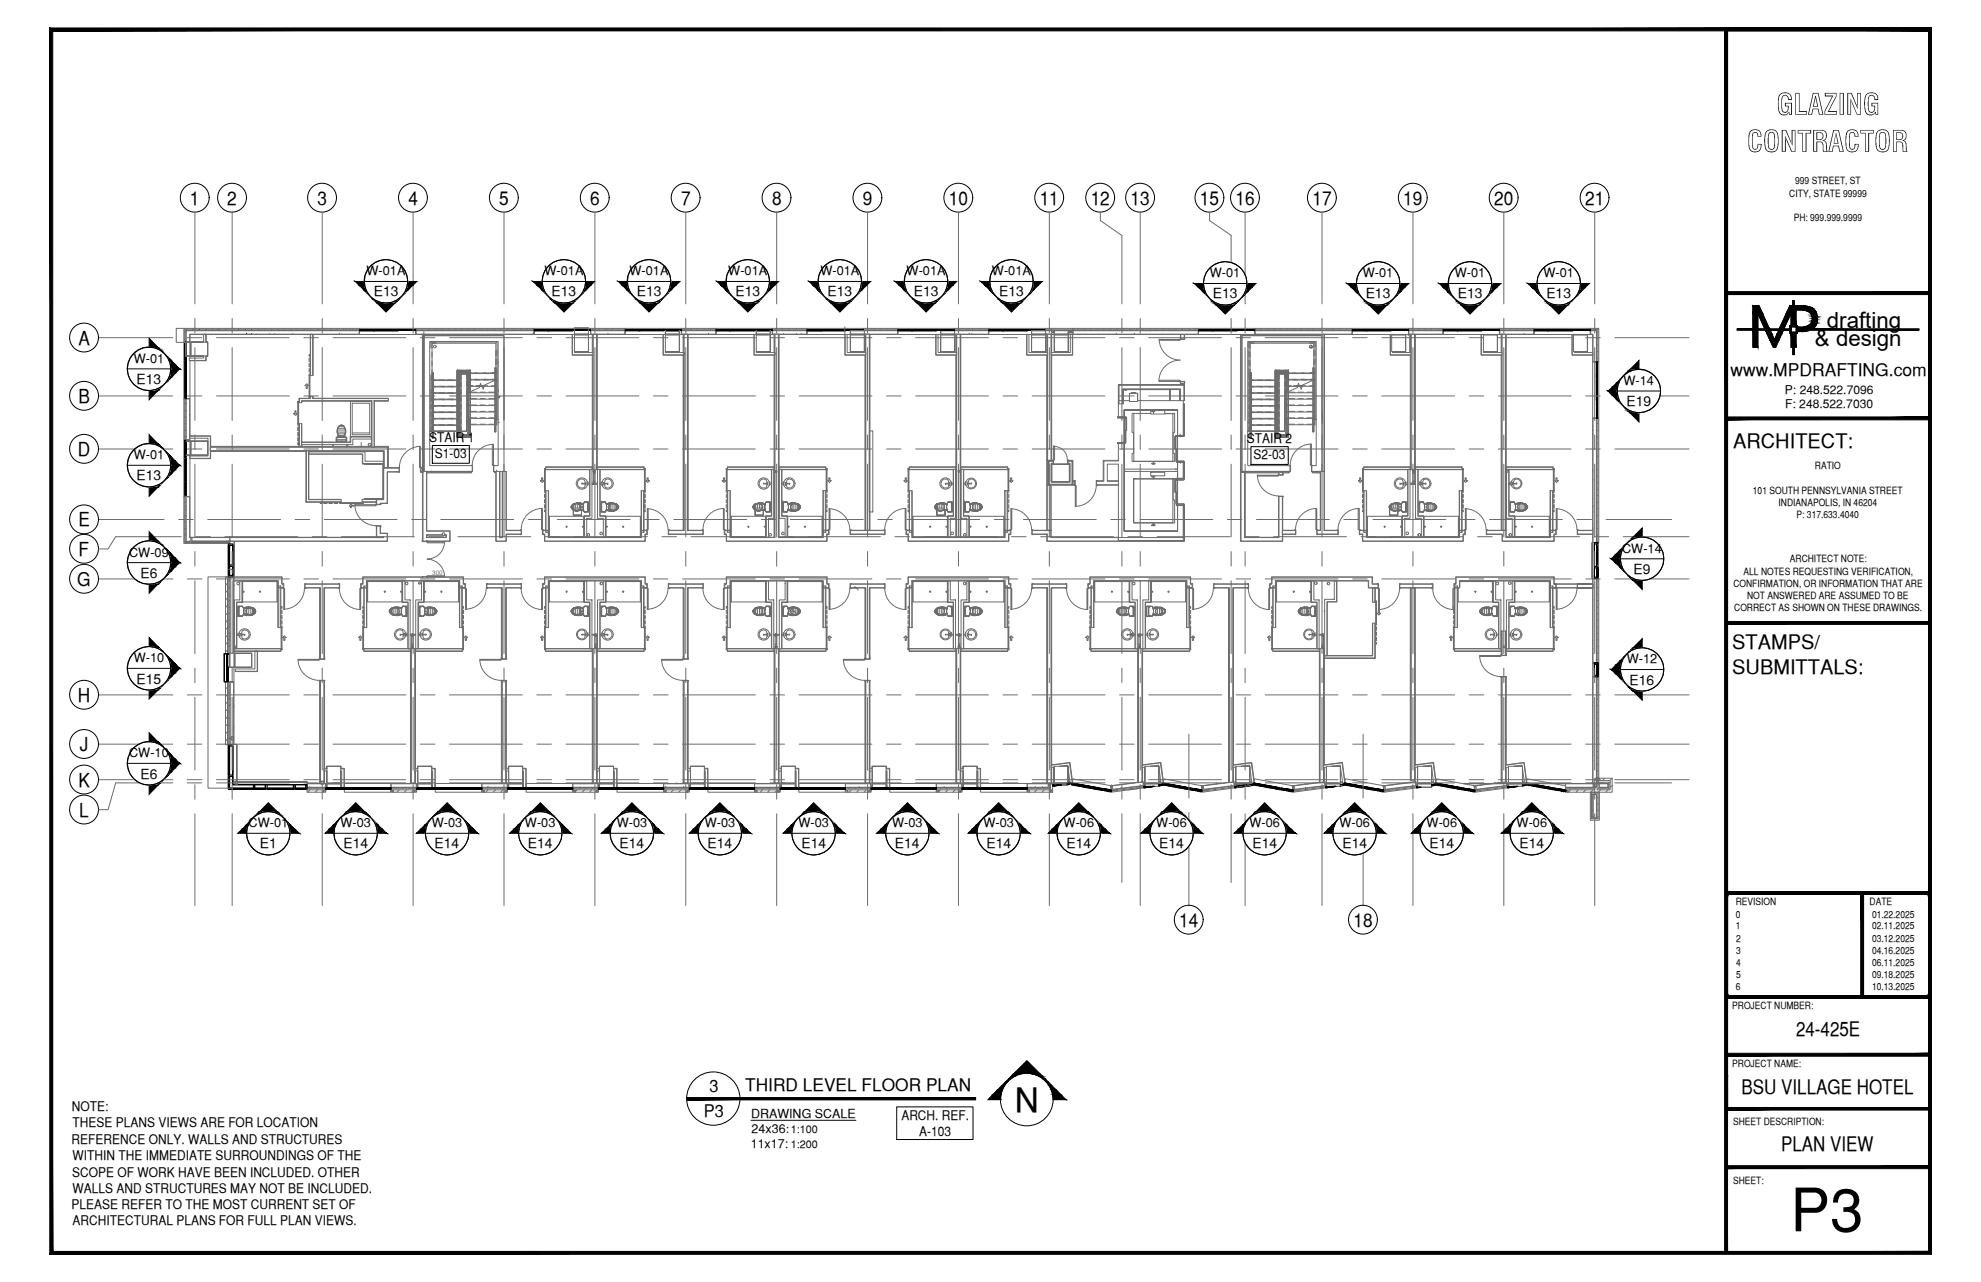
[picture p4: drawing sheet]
<svg xmlns="http://www.w3.org/2000/svg" width="432mm" height="279mm" viewBox="0 0 432 279" stroke-linecap="round" stroke-linejoin="round" font-family="sans-serif">
<defs><g id="words">
<text font-size="13.1" x="390.2" y="268.4">P3</text>
<text font-size="7.3" x="221.2" y="242.3">N</text>
<g font-size="6.3">
<text x="387.2" y="25">GLAZING</text>
<text x="380.8" y="33.1">CONTRACTOR</text>
</g>
<g font-size="4.9">
<text x="398.2" y="71.5">drafting</text>
<text x="395.6" y="75.5">&amp; design</text>
</g>
<g font-size="4.4">
<text x="377.8" y="97.5">ARCHITECT:</text>
<text x="377.6" y="141.5">STAMPS/</text>
<text x="377.6" y="146.9">SUBMITTALS:</text>
<text x="391.5" y="225.8">24-425E</text>
<text x="379.6" y="238.5">BSU VILLAGE HOTEL</text>
<text x="388.2" y="250.8">PLAN VIEW</text>
</g>
<g font-size="4.2">
<text x="41.4" y="44.6">1</text>
<text x="49.5" y="44.6">2</text>
<text x="69.2" y="44.6">3</text>
<text x="89" y="44.6">4</text>
<text x="108.8" y="44.6">5</text>
<text x="128.7" y="44.6">6</text>
<text x="148.5" y="44.6">7</text>
<text x="168.3" y="44.6">8</text>
<text x="188.1" y="44.6">9</text>
<text x="206.8" y="44.6">10</text>
<text x="226.6" y="44.6">11</text>
<text x="237.7" y="44.6">12</text>
<text x="246.4" y="44.6">13</text>
<text x="261.6" y="44.6">15</text>
<text x="269.3" y="44.6">16</text>
<text x="286.1" y="44.6">17</text>
<text x="305.9" y="44.6">19</text>
<text x="325.7" y="44.6">20</text>
<text x="345.5" y="44.6">21</text>
<text x="17.1" y="75.1">A</text>
<text x="17.1" y="87.8">B</text>
<text x="17" y="99.4">D</text>
<text x="17.1" y="114.7">E</text>
<text x="17.1" y="121.2">F</text>
<text x="16.8" y="127.7">G</text>
<text x="17" y="153">H</text>
<text x="17.4" y="163.7">J</text>
<text x="17.1" y="171.4">K</text>
<text x="17.3" y="178">L</text>
<text x="257" y="202">14</text>
<text x="295" y="201.9">18</text>
</g>
<g font-size="3.8">
<text x="377.2" y="82">www.MPDRAFTING.com</text>
<text x="154.6" y="238.1">3</text>
<text x="162.4" y="237.9">THIRD LEVEL FLOOR PLAN</text>
<text x="153.4" y="243.3">P3</text>
</g>
<g font-size="3">
<text x="81.5" y="64.6">E13</text>
<text x="120.2" y="64.6">E13</text>
<text x="138.8" y="64.6">E13</text>
<text x="160.3" y="64.6">E13</text>
<text x="180.4" y="64.6">E13</text>
<text x="199.2" y="64.6">E13</text>
<text x="217.8" y="64.6">E13</text>
<text x="264.4" y="65">E13</text>
<text x="297.7" y="65">E13</text>
<text x="317.8" y="65">E13</text>
<text x="337.1" y="65">E13</text>
<text x="29.8" y="83.7">E13</text>
<text x="354.5" y="88.5">E19</text>
<text x="29.8" y="104.7">E13</text>
<text x="30.6" y="125.9">E6</text>
<text x="356" y="125">E9</text>
<text x="29.8" y="149">E15</text>
<text x="355.2" y="149.2">E16</text>
<text x="30.6" y="169.7">E6</text>
<text x="56.6" y="184.9">E1</text>
<text x="74.9" y="184.9">E14</text>
<text x="94.7" y="184.9">E14</text>
<text x="115.1" y="184.9">E14</text>
<text x="135.1" y="184.9">E14</text>
<text x="154.2" y="184.9">E14</text>
<text x="174.7" y="184.9">E14</text>
<text x="195.1" y="184.9">E14</text>
<text x="215" y="184.9">E14</text>
<text x="232.5" y="184.9">E14</text>
<text x="252.7" y="184.9">E14</text>
<text x="273" y="184.9">E14</text>
<text x="292.6" y="184.9">E14</text>
<text x="311.6" y="184.9">E14</text>
<text x="331.2" y="184.9">E14</text>
</g>
<g font-size="2.9">
<text x="93.5" y="96.3">STAIR 1</text>
<text x="94.8" y="99.9">S1-03</text>
<text x="271.8" y="96.6">STAIR 2</text>
<text x="273.2" y="100.1">S2-03</text>
<text x="15.7" y="242.1">NOTE:</text>
<text x="15.8" y="245.7">THESE PLANS VIEWS ARE FOR LOCATION</text>
<text x="196.5" y="244.1">ARCH. REF.</text>
<text x="15.6" y="249.3">REFERENCE ONLY. WALLS AND STRUCTURES</text>
<text x="200.3" y="247.6">A-103</text>
<text x="15.7" y="256.4">SCOPE OF WORK HAVE BEEN INCLUDED. OTHER</text>
<text x="15.8" y="252.9">WITHIN THE IMMEDIATE SURROUNDINGS OF THE</text>
<text x="15.6" y="263.5">PLEASE REFER TO THE MOST CURRENT SET OF</text>
<text x="15.8" y="260">WALLS AND STRUCTURES MAY NOT BE INCLUDED.</text>
<text x="15.8" y="267.1">ARCHITECTURAL PLANS FOR FULL PLAN VIEWS.</text>
</g>
<g font-size="2.8">
<text x="79.9" y="60">W-01A</text>
<text x="118.7" y="60">W-01A</text>
<text x="137.2" y="60">W-01A</text>
<text x="158.7" y="60">W-01A</text>
<text x="178.8" y="60">W-01A</text>
<text x="197.6" y="60">W-01A</text>
<text x="216.2" y="60">W-01A</text>
<text x="263.7" y="60.5">W-01</text>
<text x="297.1" y="60.5">W-01</text>
<text x="317.1" y="60.5">W-01</text>
<text x="336.4" y="60.5">W-01</text>
<text x="29.1" y="79.1">W-01</text>
<text x="353.9" y="83.9">W-14</text>
<text x="29.1" y="100.1">W-01</text>
<text x="28.1" y="121.3">CW-09</text>
<text x="353.6" y="120.5">CW-14</text>
<text x="29.1" y="144.3">W-10</text>
<text x="354.6" y="144.6">W-12</text>
<text x="28.1" y="165">CW-10</text>
<text x="54.2" y="180.3">CW-01</text>
<text x="74.2" y="180.3">W-03</text>
<text x="94.1" y="180.3">W-03</text>
<text x="114.4" y="180.3">W-03</text>
<text x="134.4" y="180.3">W-03</text>
<text x="153.6" y="180.3">W-03</text>
<text x="174.1" y="180.3">W-03</text>
<text x="194.4" y="180.3">W-03</text>
<text x="214.4" y="180.3">W-03</text>
<text x="231.8" y="180.3">W-06</text>
<text x="252" y="180.3">W-06</text>
<text x="272.4" y="180.3">W-06</text>
<text x="292" y="180.3">W-06</text>
<text x="311" y="180.3">W-06</text>
<text x="330.6" y="180.3">W-06</text>
</g>
<g font-size="2.7">
<text x="163.7" y="243.6">DRAWING SCALE</text>
<text x="163.6" y="250.2">11x17:</text>
<text x="163.8" y="246.9">24x36:</text>
</g>
<g font-size="2.6">
<text x="389.1" y="85.8">P: 248.522.7096</text>
<text x="389.1" y="89">F: 248.522.7030</text>
</g>
<g font-size="2.4">
<text x="172.4" y="247">1:100</text>
<text x="172.4" y="250.2">1:200</text>
</g>
<g font-size="2.2">
<text x="391.3" y="40.2">999 STREET, ST</text>
<text x="390" y="42.9">CITY, STATE 99999</text>
<text x="391" y="48.2">PH: 999.999.9999</text>
<text x="382.1" y="107.6">101 SOUTH PENNSYLVANIA STREET</text>
<text x="395.6" y="102.3">RATIO</text>
<text x="387.7" y="110.3">INDIANAPOLIS, IN 46204</text>
<text x="391.6" y="113">P: 317.633.4040</text>
<text x="380" y="125.2">ALL NOTES REQUESTING VERIFICATION,</text>
<text x="390.1" y="122.6">ARCHITECT NOTE:</text>
<text x="377.8" y="127.9">CONFIRMATION, OR INFORMATION THAT ARE</text>
<text x="380.8" y="130.6">NOT ANSWERED ARE ASSUMED TO BE</text>
<text x="378" y="133.2">CORRECT AS SHOWN ON THESE DRAWINGS.</text>
<text x="378.3" y="197.3">REVISION</text>
<text x="407.5" y="197.3">DATE</text>
<text x="378.3" y="202.6">1</text>
<text x="378.4" y="200">0</text>
<text x="408" y="200">01.22.2025</text>
<text x="408" y="202.6">02.11.2025</text>
<text x="378.5" y="205.2">2</text>
<text x="378.5" y="207.9">3</text>
<text x="408" y="205.2">03.12.2025</text>
<text x="408" y="207.9">04.16.2025</text>
<text x="378.4" y="215.8">6</text>
<text x="378.5" y="210.5">4</text>
<text x="378.5" y="213.2">5</text>
<text x="408" y="210.5">06.11.2025</text>
<text x="408" y="213.2">09.18.2025</text>
<text x="408" y="215.8">10.13.2025</text>
<text x="377.6" y="219.9">PROJECT NUMBER:</text>
<text x="377.6" y="232.5">PROJECT NAME:</text>
<text x="377.8" y="245.2">SHEET DESCRIPTION:</text>
<text x="377.8" y="257.9">SHEET:</text>
</g>
<text font-size="1.4" fill="#6c6c6c" x="94.2" y="125.4">300</text>
</g></defs>
<!-- layer: SYMBOLS -->
<g fill="#000" stroke="#000" stroke-width=".22">
<path d="M32.5 73.7l1.9 2h-1.9zM34.3 76.1h.5l.4 .4zM35.8 77.1l.8 .7zM80.1 63.9l.7 .7zM80.8 64.6l.7 .7zM82.2 66h3.9l-2 2zM86.8 65.3l.7-.7zM88.5 63.1h.5l-.8 .8zM118.9 63.9l.7 .7zM119.6 64.6l.7 .7zM121 66h3.9l-2 2zM125.5 65.3l.8-.7z"/>
<path d="M127.3 63.1h.5l-.8 .8zM137.4 63.9l.8 .7zM138.2 64.6l.7 .7zM139.5 66h3.9l-1.9 2zM144.1 65.3l.7-.7zM145.9 63.1h.5l-.9 .8zM158.9 63.9l.8 .7zM159.7 64.6l.7 .7zM161 66h4l-2 2zM165.7 65.3l.7-.7zM167.4 63.1h.5l-.8 .8zM179 63.9l.7 .7z"/>
<path d="M179.7 64.6l.8 .7zM181.1 66h3.9l-1.9 2zM185.7 65.3l.7-.7zM187.5 63.1h.5l-.9 .8zM197.8 63.9l.7 .7zM198.5 64.6l.8 .7zM199.9 66h3.9l-1.9 2zM204.5 65.3l.7-.7zM206.2 63.1h.6l-.9 .8zM216.4 63.9l.8 .7zM217.2 64.6l.7 .7zM218.6 66h3.8l-1.9 2z"/>
<path d="M223.1 65.3l.7-.7zM224.9 63.1h.5l-.8 .8zM263 64.4l.7 .7zM263.7 65.1l.7 .6zM265.1 66.5h3.9l-1.9 2zM269.7 65.7l.7-.6zM271.5 63.6h.5l-.9 .8zM296.4 64.4l.7 .7zM297.1 65.1l.7 .6zM298.4 66.5h3.9l-1.9 2zM303 65.7l.7-.6zM304.7 63.6h.6l-.8 .8z"/>
<path d="M316.4 64.4l.7 .7zM317.1 65.1l.7 .6zM318.5 66.5h3.9l-2 2zM323.1 65.7l.7-.6zM324.8 63.6h.5l-.8 .8zM335.7 64.4h.2l.5 .7zM336.4 65.1l.7 .6zM337.8 66.5h3.9l-1.9 2zM342.4 65.7l.7-.6zM344.1 63.6h.5l-.7 .8zM357.3 78.5v2h-2zM32.5 94.7l1.9 2h-1.9z"/>
<path d="M33.4 85.1h1.1zM34.3 97h.5l.4 .5zM35.1 84.3l.7-.5zM35.8 98.1l.8 .7zM36.8 82.2h.6l-.8 .9zM352.4 87.1h.5l.4 .8zM353.9 81.9l-.7 .7zM353.9 88.6l.7 .6zM354.9 80.8h.5l-.8 .5zM355.2 89.9l2.1 .1zM32.5 115.9l1.9 2h-1.9zM33.4 106.1h1.1z"/>
<path d="M34.3 118.2h.5l.4 .5zM35.1 105.3l.7-.5zM35.8 119.3l.8 .7zM36.8 103.3h.6l-.8 .8zM354.6 118.4l-.7 .7zM355.6 117.4h.5l-.8 .5zM357.9 115.1v1.9h-1.9zM32.5 138.9l1.9 2h-1.9zM33.4 127.3h1.1zM35.1 126.6l.7-.6zM36.8 124.4h.6l-.8 .8zM353.1 123.6h.5l.4 .8z"/>
<path d="M354.6 125.1l.7 .6zM355.9 126.4l2 .1zM357.9 139.2v2h-1.9zM32.5 159.7l1.9 2h-1.9zM33.4 150.3h1.1l-.1 .1zM34.3 141.3h.5l.4 .4zM35.8 142.3l.8 .8zM35.1 149.6l.7-.6zM36.8 147.4h.6l-.8 .9zM353.1 147.7h.5l.4 .8zM354.6 142.6l-.7 .7zM354.6 149.3l.7 .6z"/>
<path d="M355.6 141.5h.5l-.8 .5zM355.9 150.6h2zM33.4 171h1.1l-.1 .1zM34.3 162h.5l.4 .4zM35.8 163l.8 .8zM35.1 170.3l.7-.6zM36.8 168.2h.6l-.8 .8zM55.2 178.2l-.8 .8zM55.2 178.2l.7-.5zM58.5 174.9l2 2h-3.9zM60.3 177.2h.5l.5 .5zM61.8 178.2l.7 .8z"/>
<path d="M74.2 178.2l-.7 .8zM74.2 178.2l.7-.5zM77.5 174.9l2 2h-3.9zM79.4 177.2h.5l.4 .5zM80.9 178.2l.7 .8zM94.1 178.2l-.7 .8zM94.7 177.7h.1l-.7 .5zM97.5 174.9l1.9 2h-3.9zM99.3 177.2h.5l.4 .5zM100.8 178.2l.7 .8zM114.4 178.2l-.7 .8zM115 177.7h.1l-.7 .5z"/>
<path d="M117.8 174.9l2 2h-4zM119.6 177.2h.5l.4 .5zM121.1 178.2l.8 .8zM133.7 179l.7-.8zM135 177.7h.1l-.7 .5zM137.7 174.9l2 2h-3.9zM139.6 177.2h.5l.4 .5zM141.1 178.2l.8 .8h-.2zM153.5 178.2l-.7 .8zM153.5 178.2l.8-.5zM156.9 174.9l2 2h-4zM158.7 177.2h.6l.4 .5z"/>
<path d="M160.3 178.2l.7 .8zM174 178.2l-.7 .8zM174 178.2l.8-.5zM177.4 174.9l1.9 2h-3.9zM179.2 177.2h.5l.4 .5zM180.7 178.2l.7 .8zM194.4 178.2l-.7 .8zM195 177.7h.1l-.7 .5zM197.8 174.9l2 2h-4zM199.6 177.2h.5l.4 .5zM201.2 178.2l.7 .8zM213.6 179l.8-.8z"/>
<path d="M214.9 177.7h.2l-.7 .5zM217.7 174.9l1.9 2h-3.9zM219.5 177.2h.5l.5 .5zM221 178.2l.7 .8zM231.8 178.2l-.7 .8zM232.4 177.7h.1l-.7 .5zM235.1 174.9l2 2h-3.9zM237 177.2h.5l.4 .5zM238.5 178.2l.7 .8zM252 178.2l-.7 .8zM252.6 177.7h.1l-.7 .5zM255.4 174.9l1.9 2h-3.9z"/>
<path d="M257.2 177.2h.5l.4 .5zM258.7 178.2l.8 .8zM271.6 179l.8-.8zM272.9 177.7h.1l-.6 .5zM275.7 174.9l1.9 2h-3.9zM277.5 177.2h.5l.4 .5zM279 178.2l.7 .8zM291.9 178.2l-.7 .8zM291.9 178.2l.8-.5zM295.3 174.9l1.9 2h-3.9zM297.1 177.2h.5l.4 .5zM298.6 178.2l.7 .8z"/>
<path d="M310.9 178.2l-.7 .8zM310.9 178.2l.8-.5zM314.3 174.9l1.9 2h-3.9zM316.1 177.2h.5l.5 .5zM317.6 178.2l.7 .8zM329.8 179l.8-.8zM331.2 177.7h.1l-.7 .5zM333.9 174.9l2 2h-3.9zM335.7 177.2h.5l.5 .5zM337.2 178.2l.7 .8zM221 233.9l2.8-2.7 2.8 2.7z"/>
<path d="M34.3 76.1l.9 .4zM35.1 76.5l.7 .6z"/>
<path d="M32.5 75.7l2 .1zM32.5 75.7l2 .1z"/>
<path d="M33.4 75.8l1.4 .3-.3-.3zM33.4 75.8l1.4 .3h-.5z"/>
<path d="M36.4 77.8l1 .8zM36.4 77.8l1 .8h-.6z"/>
<path d="M36.8 78.6l1.4 .9-.8-.9zM36.8 78.6l1.4 .9h-1.1z"/>
<path d="M37.1 79.5l2.1 .9-1-.9zM37.1 79.5l2.1 .9h-2z"/>
<path d="M77.5 61.3l2 .9-.1-.9zM77.5 61.3l2 .9h-1.1z"/>
<path d="M78.4 62.2l1.4 .9-.3-.9zM78.4 62.2l1.4 .9h-.6z"/>
<path d="M79.2 63.1l1 .8-.4-.8zM79.2 63.1l1 .8z"/>
<path d="M81.4 65.3l1 .4zM81.4 65.3l1 .4h-.5z"/>
<path d="M81.9 65.7l1.3 .3zM81.9 65.7l1.3 .3h-1.1z"/>
<path d="M82.1 66h2zM82.1 66h2z"/>
<path d="M85.1 66h1.1zM84.1 66h2z"/>
<path d="M86 65.7l.2 .3 .3-.3zM85.1 66l.9-.3 .2 .3z"/>
<path d="M86.8 65.3l-.3 .4 .4-.4zM86 65.7l.8-.4-.3 .4z"/>
<path d="M88.5 63.1l-.4 .8h.1zM88.1 63.9h.1l-.7 .7z"/>
<path d="M88.8 62.2l.2 .9 .9-.9zM88.8 62.2l.2 .9h-.5z"/>
<path d="M88.9 61.3l1 .9 1-.9zM88.9 61.3l1 .9h-1.1z"/>
<path d="M116.2 61.3l2.1 .9-.1-.9zM116.2 61.3l2.1 .9h-1.1z"/>
<path d="M117.2 62.2l1.4 .9-.3-.9zM117.2 62.2l1.4 .9h-.6z"/>
<path d="M118 63.1l1 .8-.4-.8zM118 63.1l1 .8z"/>
<path d="M120.1 65.3l1 .4zM120.1 65.3l1 .4h-.5z"/>
<path d="M120.6 65.7l1.4 .3zM120.6 65.7l1.4 .3h-1.2z"/>
<path d="M120.8 66h2.1zM120.8 66h2.1z"/>
<path d="M123.8 66h1.2zM122.9 66h2z"/>
<path d="M124.7 65.7l.3 .3 .2-.3zM123.8 66l.9-.3 .3 .3z"/>
<path d="M125.5 65.3l-.3 .4 .5-.4zM124.7 65.7l.8-.4-.3 .4z"/>
<path d="M127.3 63.1l-.4 .8h.1zM126.9 63.9h.1l-.7 .7z"/>
<path d="M127.6 62.2l.2 .9 .9-.9zM127.6 62.2l.2 .9h-.5z"/>
<path d="M127.6 61.3l1.1 .9 .9-.9zM127.6 61.3l1.1 .9h-1.1z"/>
<path d="M134.8 61.3l2 .9v-.9zM134.8 61.3l2 .9h-1.1z"/>
<path d="M135.7 62.2l1.4 .9-.3-.9zM135.7 62.2l1.4 .9h-.5z"/>
<path d="M136.6 63.1l.9 .8-.4-.8zM136.6 63.1l.9 .8z"/>
<path d="M138.7 65.3l1 .4zM138.7 65.3l1 .4h-.5z"/>
<path d="M139.2 65.7l1.4 .3zM139.2 65.7l1.4 .3h-1.2z"/>
<path d="M139.4 66h2.1zM139.4 66h2.1z"/>
<path d="M142.4 66h1.2zM141.5 66h1.9z"/>
<path d="M143.3 65.7l.3 .3 .2-.3zM142.4 66l.9-.3 .3 .3z"/>
<path d="M144.1 65.3l-.3 .4 .5-.4zM143.3 65.7l.8-.4-.3 .4z"/>
<path d="M145.9 63.1l-.5 .8h.1zM145.4 63.9h.1l-.7 .7z"/>
<path d="M146.1 62.2l.3 .9 .9-.9zM146.1 62.2l.3 .9h-.5z"/>
<path d="M146.2 61.3l1.1 .9 .9-.9zM146.2 61.3l1.1 .9h-1.2z"/>
<path d="M156.3 61.3l2.1 .9-.1-.9zM156.3 61.3l2.1 .9h-1.2z"/>
<path d="M157.2 62.2l1.4 .9-.2-.9zM157.2 62.2l1.4 .9h-.5z"/>
<path d="M158.1 63.1l1 .8-.5-.8zM158.1 63.1l1 .8z"/>
<path d="M160.3 65.3l.9 .4zM160.3 65.3l.9 .4h-.5z"/>
<path d="M160.7 65.7l1.4 .3zM160.7 65.7l1.4 .3h-1.1z"/>
<path d="M161 66h2zM161 66h2z"/>
<path d="M164 66h1.1zM163 66h2z"/>
<path d="M164.8 65.7l.3 .3 .3-.3zM164 66l.8-.3 .3 .3z"/>
<path d="M165.7 65.3l-.3 .4 .4-.4zM164.8 65.7l.9-.4-.3 .4z"/>
<path d="M167.4 63.1l-.5 .8h.2zM166.9 63.9h.2l-.7 .7z"/>
<path d="M167.6 62.2l.3 .9 .9-.9zM167.6 62.2l.3 .9h-.5z"/>
<path d="M167.8 61.3l1 .9 .9-.9zM167.8 61.3l1 .9h-1.2z"/>
<path d="M176.4 61.3l2 .9v-.9zM176.4 61.3l2 .9h-1.1z"/>
<path d="M177.3 62.2l1.4 .9-.3-.9zM177.3 62.2l1.4 .9h-.5z"/>
<path d="M178.2 63.1l.9 .8-.4-.8zM178.2 63.1l.9 .8z"/>
<path d="M180.3 65.3l1 .4zM180.3 65.3l1 .4h-.5z"/>
<path d="M180.8 65.7l1.4 .3zM180.8 65.7l1.4 .3h-1.2z"/>
<path d="M181 66h2.1zM181 66h2.1z"/>
<path d="M184 66h1.1zM183.1 66h1.9z"/>
<path d="M184.9 65.7l.2 .3 .3-.3zM184 66l.9-.3 .2 .3z"/>
<path d="M185.7 65.3l-.3 .4 .5-.4zM184.9 65.7l.8-.4-.3 .4z"/>
<path d="M187.5 63.1l-.5 .8h.1zM187 63.9h.1l-.7 .7z"/>
<path d="M187.7 62.2l.3 .9 .8-.9zM187.7 62.2l.3 .9h-.5z"/>
<path d="M187.8 61.3l1 .9 1-.9zM187.8 61.3l1 .9h-1.1z"/>
<path d="M195.1 61.3l2.1 .9-.1-.9zM195.1 61.3l2.1 .9h-1.1z"/>
<path d="M196.1 62.2l1.4 .9-.3-.9zM196.1 62.2l1.4 .9h-.5z"/>
<path d="M197 63.1l.9 .8-.4-.8zM197 63.1l.9 .8z"/>
<path d="M199.1 65.3l.9 .4zM199.1 65.3l.9 .4h-.5z"/>
<path d="M199.5 65.7l1.4 .3zM199.5 65.7l1.4 .3h-1.1z"/>
<path d="M199.8 66h2.1zM199.8 66h2.1z"/>
<path d="M202.8 66h1.1zM201.9 66h1.9z"/>
<path d="M203.6 65.7l.3 .3 .3-.3zM202.8 66l.8-.3 .3 .3z"/>
<path d="M204.5 65.3l-.3 .4 .4-.4zM203.6 65.7l.9-.4-.3 .4z"/>
<path d="M206.2 63.1l-.4 .8h.1zM205.8 63.9h.1l-.7 .7z"/>
<path d="M206.5 62.2l.3 .9 .8-.9zM206.5 62.2l.3 .9h-.6z"/>
<path d="M206.6 61.3l1 .9 .9-.9zM206.6 61.3l1 .9h-1.1z"/>
<path d="M213.8 61.3l2 .9v-.9zM213.8 61.3l2 .9h-1z"/>
<path d="M214.8 62.2l1.4 .9-.4-.9zM214.8 62.2l1.4 .9h-.6z"/>
<path d="M215.6 63.1l.9 .8-.3-.8zM215.6 63.1l.9 .8z"/>
<path d="M217.7 65.3l1 .4zM217.7 65.3l1 .4h-.5z"/>
<path d="M218.2 65.7l1.4 .3zM218.2 65.7l1.4 .3h-1.2z"/>
<path d="M218.4 66h2.1zM218.4 66h2.1z"/>
<path d="M221.4 66h1.2zM220.5 66h1.9z"/>
<path d="M222.3 65.7l.3 .3 .2-.3zM221.4 66l.9-.3 .3 .3z"/>
<path d="M223.1 65.3l-.3 .4 .5-.4zM222.3 65.7l.8-.4-.3 .4z"/>
<path d="M224.9 63.1l-.5 .8h.2zM224.4 63.9h.2l-.8 .7z"/>
<path d="M225.2 62.2l.2 .9 .9-.9zM225.2 62.2l.2 .9h-.5z"/>
<path d="M225.2 61.3l1.1 .9 .9-.9zM225.2 61.3l1.1 .9h-1.1z"/>
<path d="M260.3 61.8l2.1 .9-.1-.9zM260.3 61.8l2.1 .9h-1.1z"/>
<path d="M261.3 62.7l1.4 .9-.3-.9zM261.3 62.7l1.4 .9h-.5z"/>
<path d="M262.2 63.6l.9 .8-.4-.8zM262.2 63.6l.9 .8z"/>
<path d="M264.3 65.7l.9 .4zM264.3 65.7l.9 .4h-.5z"/>
<path d="M264.7 66.1l1.4 .3-.9-.3zM264.7 66.1l1.4 .3h-1.1z"/>
<path d="M265 66.4l2.1 .1zM265 66.4l2.1 .1z"/>
<path d="M268 66.4h1.1zM267.1 66.5h1.9z"/>
<path d="M268.9 66.1l.2 .3 .3-.3zM268 66.4l.9-.3 .2 .3z"/>
<path d="M269.7 65.7l-.3 .4 .4-.4zM268.9 66.1l.8-.4-.3 .4z"/>
<path d="M271.5 63.6l-.5 .8h.1zM271 64.4h.1l-.7 .7z"/>
<path d="M271.7 62.7l.3 .9 .9-.9zM271.7 62.7l.3 .9h-.5z"/>
<path d="M271.8 61.8l1.1 .9 .8-.9zM271.8 61.8l1.1 .9h-1.2z"/>
<path d="M293.7 61.8l2 .9v-.9zM293.7 61.8l2 .9h-1.1z"/>
<path d="M294.6 62.7l1.4 .9-.3-.9zM294.6 62.7l1.4 .9h-.5z"/>
<path d="M295.5 63.6l1 .8-.5-.8zM295.5 63.6l1 .8z"/>
<path d="M297.6 65.7l1 .4zM297.6 65.7l1 .4h-.5z"/>
<path d="M298.1 66.1l1.4 .3-.9-.3zM298.1 66.1l1.4 .3h-1.2z"/>
<path d="M298.3 66.4l2.1 .1zM298.3 66.4l2.1 .1z"/>
<path d="M301.3 66.4h1.2zM300.4 66.5h1.9z"/>
<path d="M302.2 66.1l.3 .3 .2-.3zM301.3 66.4l.9-.3 .3 .3z"/>
<path d="M303 65.7l-.3 .4 .4-.4zM302.2 66.1l.8-.4-.3 .4z"/>
<path d="M304.7 63.6l-.3 .8h.1zM304.4 64.4h.1l-.8 .7z"/>
<path d="M305.1 62.7l.2 .9 .8-.9zM305.1 62.7l.2 .9h-.6z"/>
<path d="M305.1 61.8l1 .9 1-.9zM305.1 61.8l1 .9h-1z"/>
<path d="M313.8 61.8l2 .9-.1-.9zM313.8 61.8l2 .9h-1.2z"/>
<path d="M314.6 62.7l1.4 .9-.2-.9zM314.6 62.7l1.4 .9h-.5z"/>
<path d="M315.5 63.6l1 .8-.5-.8zM315.5 63.6l1 .8z"/>
<path d="M317.7 65.7l.9 .4zM317.7 65.7l.9 .4h-.5z"/>
<path d="M318.1 66.1l1.4 .3-.9-.3zM318.1 66.1l1.4 .3h-1.1z"/>
<path d="M318.4 66.4l2 .1zM318.4 66.4l2 .1z"/>
<path d="M321.4 66.4h1.1zM320.4 66.5h2z"/>
<path d="M322.3 66.1l.2 .3 .3-.3zM321.4 66.4l.9-.3 .2 .3z"/>
<path d="M323.1 65.7l-.3 .4 .4-.4zM322.3 66.1l.8-.4-.3 .4z"/>
<path d="M324.8 63.6l-.4 .8h.1zM324.4 64.4h.1l-.7 .7z"/>
<path d="M325.1 62.7l.2 .9 .9-.9zM325.1 62.7l.2 .9h-.5z"/>
<path d="M325.2 61.8l1 .9 1-.9zM325.2 61.8l1 .9h-1.1z"/>
<path d="M333.1 61.8l2 .9-.1-.9zM333.1 61.8l2 .9h-1.1z"/>
<path d="M334 62.7l1.4 .9-.3-.9zM334 62.7l1.4 .9h-.5z"/>
<path d="M334.9 63.6l1 .8-.5-.8zM334.9 63.6l1 .8h-.2z"/>
<path d="M337 65.7l.9 .4zM337 65.7l.9 .4h-.5z"/>
<path d="M337.4 66.1l1.4 .3-.9-.3zM337.4 66.1l1.4 .3h-1.1z"/>
<path d="M337.7 66.4l2.1 .1zM337.7 66.4l2.1 .1z"/>
<path d="M340.7 66.4h1.1zM339.8 66.5h1.9z"/>
<path d="M341.6 66.1l.2 .3 .3-.3zM340.7 66.4l.9-.3 .2 .3z"/>
<path d="M342.4 65.7l-.3 .4 .4-.4zM341.6 66.1l.8-.4-.3 .4z"/>
<path d="M344.1 63.6l-.4 .8h.2zM343.7 64.4h.2l-.8 .7z"/>
<path d="M344.4 62.7l.2 .9 .9-.9zM344.4 62.7l.2 .9h-.5z"/>
<path d="M344.5 61.8l1 .9 1-.9zM344.5 61.8l1 .9h-1.1z"/>
<path d="M32.5 85.2h1.9zM32.5 85.2h1.9l-1.9 1.9z"/>
<path d="M34.3 97l.9 .5zM35.1 97.5l.7 .6z"/>
<path d="M32.5 96.7l2 .1zM32.5 96.7l2 .1z"/>
<path d="M33.4 96.8l1.4 .2-.3-.2zM33.4 96.8l1.4 .2z"/>
<path d="M34.3 84.8l.2 .3 .3-.3zM33.4 85.1l.9-.3 .2 .3z"/>
<path d="M35.1 84.3l-.3 .5 .4-.5zM34.3 84.8l.8-.5-.3 .5z"/>
<path d="M36.4 98.8l1 .8zM36.4 98.8l1 .8h-.6z"/>
<path d="M36.8 82.2l-.4 .9h.2zM36.4 83.1h.2l-.8 .7z"/>
<path d="M36.8 99.6l1.4 .9-.8-.9zM36.8 99.6l1.4 .9h-1.1z"/>
<path d="M37.1 81.3l.3 .9 .8-.9zM37.1 81.3l.3 .9h-.6z"/>
<path d="M37.2 80.4l1 .9 1-.9zM37.2 80.4l1 .9h-1.1z"/>
<path d="M352.4 87.1l.9 .8zM353.2 87.9l.7 .7z"/>
<path d="M350.5 85.2l2.1 1-.1-1zM350.5 85.2l2.1 1h-1.1z"/>
<path d="M351.5 84.3l1 .9 .1-.9zM350.5 85.2l1-.9 1 .9z"/>
<path d="M351.5 86.2l1.4 .9-.3-.9zM351.5 86.2l1.4 .9h-.5z"/>
<path d="M352.4 83.4l.2 .9 .3-.9zM352.4 83.4l.2 .9h-1.1z"/>
<path d="M353.2 82.6l-.3 .8 .4-.8zM353.2 82.6l-.3 .8h-.5z"/>
<path d="M354.5 89.2l.9 .4zM354.5 89.2l.9 .4h-.5z"/>
<path d="M354.9 80.8l-.4 .5zM354.5 81.3h.1l-.7 .6z"/>
<path d="M355.2 89.9l2.1 .1zM355.3 90h2v1.9z"/>
<path d="M354.9 89.6l1.4 .3-.9-.3zM354.9 89.6l1.4 .3h-1.1z"/>
<path d="M355.2 80.6l.2 .2 .9-.2zM354.9 80.8l.3-.2 .2 .2z"/>
<path d="M355.3 80.5h2zM355.3 80.5l1 .1z"/>
<path d="M32.5 106.2h1.9zM32.5 106.2h1.9l-1.9 1.9z"/>
<path d="M34.3 118.2l.9 .5zM35.1 118.7l.7 .6z"/>
<path d="M32.5 117.9l2 .1-.1-.1zM32.5 117.9l2 .1z"/>
<path d="M33.4 118l1.4 .2-.3-.2zM33.4 118l1.4 .2z"/>
<path d="M34.3 105.8l.2 .3 .3-.3zM33.4 106.1l.9-.3 .2 .3z"/>
<path d="M35.1 105.3l-.3 .5 .4-.5zM34.3 105.8l.8-.5-.3 .5z"/>
<path d="M36.4 120l1 .8zM36.4 120l1 .8h-.6z"/>
<path d="M36.8 103.3l-.4 .8h.2zM36.4 104.1h.2l-.8 .7z"/>
<path d="M37.1 100.5l2.1 .9-1-.9zM37.1 100.5l2.1 .9h-2z"/>
<path d="M37.1 102.4l.3 .9 .8-.9zM37.1 102.4l.3 .9h-.6z"/>
<path d="M37.2 101.4l1 1 1-1zM37.2 101.4l1 1h-1.1z"/>
<path d="M353.1 120l.2 .8 .3-.8zM353.1 120l.2 .8h-1.1z"/>
<path d="M353.9 119.1l-.3 .9 .4-.9zM353.9 119.1l-.3 .9h-.5z"/>
<path d="M355.6 117.4l-.4 .5zM355.2 117.9h.1l-.7 .5z"/>
<path d="M355.9 117.2l.2 .2 .9-.2zM355.9 117.2l.2 .2h-.5z"/>
<path d="M356 117l1 .2 .9-.2zM356 117l1 .2h-1.1z"/>
<path d="M32.5 127.3h1.9zM32.5 127.3h1.9l-1.9 2z"/>
<path d="M34.3 127l.2 .3 .3-.3zM33.4 127.3l.9-.3 .2 .3z"/>
<path d="M35.1 126.6l-.3 .4 .4-.4zM34.3 127l.8-.4-.3 .4z"/>
<path d="M36.8 124.4l-.4 .8h.2zM36.4 125.2h.2l-.8 .8z"/>
<path d="M36.8 120.8l1.4 .9-.8-.9zM36.8 120.8l1.4 .9h-1.1z"/>
<path d="M37.1 121.7l2.1 .9-1-.9zM37.1 121.7l2.1 .9h-2z"/>
<path d="M37.1 123.5l.3 .9 .8-.9zM37.1 123.5l.3 .9h-.6z"/>
<path d="M37.2 122.6l1 .9 1-.9zM37.2 122.6l1 .9h-1.1z"/>
<path d="M353.1 123.6l.9 .8zM353.9 124.4l.7 .7z"/>
<path d="M351.2 121.8l2.1 .9-.1-.9zM351.2 121.8l2.1 .9h-1.1z"/>
<path d="M352.2 120.8l1 1 .1-1zM352.2 120.8l1 1h-2z"/>
<path d="M352.2 122.7l1.4 .9-.3-.9zM352.2 122.7l1.4 .9h-.5z"/>
<path d="M355.2 125.7l.9 .5zM355.2 125.7l.9 .5h-.5z"/>
<path d="M355.9 126.4l2 .1zM356 126.5h1.9v2z"/>
<path d="M355.6 126.2l1.4 .2zM355.6 126.2l1.4 .2h-1.1z"/>
<path d="M32.5 150.4h1.9l-1-.1zM32.5 150.4h1.9l-1.9 1.9z"/>
<path d="M34.3 141.3l.9 .4zM35.1 141.7l.7 .6z"/>
<path d="M32.5 140.9l2 .1-.1-.1zM32.5 140.9l2 .1z"/>
<path d="M33.4 141l1.4 .3-.3-.3zM33.4 141l1.4 .3z"/>
<path d="M34.3 150.1l.2 .2 .3-.2zM33.4 150.3l.9-.2 .2 .2z"/>
<path d="M35.1 149.6l-.3 .5 .4-.5zM34.3 150.1l.8-.5-.3 .5z"/>
<path d="M36.4 143.1l1 .7zM36.4 143.1l1 .7h-.6z"/>
<path d="M36.8 147.4l-.4 .9h.2zM36.4 148.3h.2l-.8 .7z"/>
<path d="M36.8 143.8l1.4 .9-.8-.9zM36.8 143.8l1.4 .9h-1.1z"/>
<path d="M37.1 144.7l2.1 1-1-1zM37.1 144.7l2.1 1h-2z"/>
<path d="M37.1 146.6l.3 .8 .8-.8zM37.1 146.6l.3 .8h-.6z"/>
<path d="M37.2 145.7l1 .9 1-.9zM37.2 145.7l1 .9h-1.1z"/>
<path d="M353.1 147.7l.9 .8zM353.9 148.5l.7 .8z"/>
<path d="M351.2 145.9l2.1 .9-.1-.9zM351.2 145.9l2.1 .9h-1.1z"/>
<path d="M352.2 145l1 .9 .1-.9zM352.2 145l1 .9h-2z"/>
<path d="M352.2 146.8l1.4 .9-.3-.9zM352.2 146.8l1.4 .9h-.5z"/>
<path d="M353.1 144.1l.2 .9 .3-.9zM353.1 144.1l.2 .9h-1.1z"/>
<path d="M353.9 143.3l-.3 .8 .4-.8zM353.9 143.3l-.3 .8h-.5z"/>
<path d="M355.2 149.9l.9 .4zM355.2 149.9l.9 .4h-.5z"/>
<path d="M355.6 141.5l-.4 .5zM355.2 142h.1l-.7 .6z"/>
<path d="M355.9 150.6h2zM356 150.6h1.9v2z"/>
<path d="M355.6 150.3l1.4 .3zM355.6 150.3l1.4 .3h-1.1z"/>
<path d="M355.9 141.3l.2 .2 .9-.2zM355.9 141.3l.2 .2h-.5z"/>
<path d="M356 141.2l1 .1 .9-.1zM355.9 141.3l.1-.1 1 .1z"/>
<path d="M32.5 171.1h1.9l-1-.1zM32.5 171.1h1.9l-1.9 2z"/>
<path d="M34.3 162l.9 .4zM35.1 162.4l.7 .6z"/>
<path d="M32.5 161.7h2zM32.5 161.7h2z"/>
<path d="M33.4 161.7l1.4 .3-.3-.3zM33.4 161.7l1.4 .3z"/>
<path d="M34.3 170.8l.2 .2 .3-.2zM33.4 171l.9-.2 .2 .2z"/>
<path d="M35.1 170.3l-.3 .5 .4-.5zM34.3 170.8l.8-.5-.3 .5z"/>
<path d="M36.4 163.8l1 .8zM36.4 163.8l1 .8h-.6z"/>
<path d="M36.8 168.2l-.4 .8h.2zM36.4 169h.2l-.8 .7z"/>
<path d="M36.8 164.6l1.4 .9-.8-.9zM36.8 164.6l1.4 .9h-1.1z"/>
<path d="M37.1 165.5l2.1 .9-1-.9zM37.1 165.5l2.1 .9h-2z"/>
<path d="M37.1 167.3l.3 .9 .8-.9zM37.1 167.3l.3 .9h-.6z"/>
<path d="M37.2 166.4l1 .9 1-.9zM37.2 166.4l1 .9h-1.1z"/>
<path d="M53.7 179.8l.1 .9 .4-.9zM53.7 179.8l.1 .9h-1z"/>
<path d="M54.4 179l-.2 .8 .3-.8zM54.4 179l-.2 .8h-.5z"/>
<path d="M56.2 177.2l-.3 .5 .8-.5zM56.2 177.2l-.4 .5z"/>
<path d="M56.5 177l.2 .2 .9-.2zM56.5 177l.2 .2h-.5z"/>
<path d="M56.6 176.9h1.9zM56.5 177h1.1z"/>
<path d="M60.3 177.2l1 .5zM61.2 177.7l.6 .5z"/>
<path d="M58.5 176.9l2.1 .1zM58.5 176.9l2.1 .1z"/>
<path d="M59.4 177l1.4 .2-.2-.2zM59.4 177l1.4 .2z"/>
<path d="M62.4 179l1 .8zM62.4 179l1 .8h-.5z"/>
<path d="M62.9 179.8l1.4 .9-.9-.9zM62.9 179.8l1.4 .9h-1.1z"/>
<path d="M72.6 179.8l.3 .9 .3-.9zM72.6 179.8l.3 .9h-1.1z"/>
<path d="M73.5 179l-.3 .8 .4-.8zM73.5 179l-.3 .8h-.6z"/>
<path d="M75.2 177.2l-.3 .5 .9-.5zM75.2 177.2l-.4 .5z"/>
<path d="M75.5 177l.3 .2 .8-.2zM75.5 177l.3 .2h-.6z"/>
<path d="M75.6 176.9h1.9zM75.6 176.9l1 .1z"/>
<path d="M79.4 177.2l.9 .5zM80.2 177.7l.7 .5z"/>
<path d="M77.5 176.9l2.1 .1zM77.5 176.9l2.1 .1z"/>
<path d="M78.5 177l1.4 .2-.3-.2zM78.5 177l1.4 .2z"/>
<path d="M81.5 179l.9 .8zM81.5 179l.9 .8h-.5z"/>
<path d="M81.9 179.8l1.4 .9-.9-.9zM81.9 179.8l1.4 .9h-1.1z"/>
<path d="M92.6 179.8l.2 .9 .3-.9zM92.6 179.8l.2 .9h-1.1z"/>
<path d="M93.4 179l-.3 .8 .4-.8zM93.4 179l-.3 .8h-.5z"/>
<path d="M95.1 177.2l-.3 .5 .8-.5zM95.1 177.2l-.4 .5z"/>
<path d="M95.4 177l.2 .2 .9-.2zM95.1 177.2l.3-.2 .2 .2z"/>
<path d="M95.5 176.9h2zM95.5 176.9l1 .1z"/>
<path d="M99.3 177.2l.9 .5zM100.1 177.7l.7 .5z"/>
<path d="M97.5 176.9l2 .1zM97.5 176.9l2 .1z"/>
<path d="M98.4 177l1.4 .2-.3-.2zM98.4 177l1.4 .2z"/>
<path d="M101.4 179l1 .8zM101.4 179l1 .8h-.5z"/>
<path d="M101.9 179.8l1.4 .9-.9-.9zM101.9 179.8l1.4 .9h-1.2z"/>
<path d="M112.9 179.8l.3 .9 .2-.9zM112.9 179.8l.3 .9h-1.2z"/>
<path d="M113.7 179l-.3 .8 .5-.8zM113.7 179l-.3 .8h-.5z"/>
<path d="M115.4 177.2l-.3 .5 .9-.5zM115.4 177.2l-.4 .5z"/>
<path d="M115.7 177l.3 .2 .8-.2zM115.7 177l.3 .2h-.6z"/>
<path d="M115.8 176.9h2zM115.7 177h1.1z"/>
<path d="M119.6 177.2l.9 .5zM120.4 177.7l.7 .5z"/>
<path d="M117.8 176.9l2 .1zM117.8 176.9l2 .1z"/>
<path d="M118.7 177l1.4 .2-.3-.2zM118.7 177l1.4 .2z"/>
<path d="M121.7 179l1 .8zM121.7 179l1 .8h-.5z"/>
<path d="M122.2 179.8l1.4 .9-.9-.9zM122.2 179.8l1.4 .9h-1.2z"/>
<path d="M132.9 179.8l.2 .9 .3-.9zM132.9 179.8l.2 .9h-1.1z"/>
<path d="M133.7 179l-.3 .8 .4-.8zM133.7 179l-.3 .8h-.5z"/>
<path d="M135.4 177.2l-.3 .5 .9-.5zM135.4 177.2l-.4 .5z"/>
<path d="M135.7 177l.3 .2 .8-.2zM135.7 177l.3 .2h-.6z"/>
<path d="M135.8 176.9h1.9zM135.7 177h1.1z"/>
<path d="M139.6 177.2l.9 .5zM140.4 177.7l.7 .5z"/>
<path d="M137.7 176.9l2.1 .1zM137.7 176.9l2.1 .1z"/>
<path d="M138.7 177l1.4 .2-.3-.2zM138.7 177l1.4 .2z"/>
<path d="M141.7 179l.9 .8-.7-.8zM141.7 179l.9 .8h-.5z"/>
<path d="M142.1 179.8l1.4 .9-.9-.9zM142.1 179.8l1.4 .9h-1.1z"/>
<path d="M152 179.8l.3 .9 .2-.9zM152 179.8l.3 .9h-1.2z"/>
<path d="M152.8 179l-.3 .8 .5-.8zM152.8 179l-.3 .8h-.5z"/>
<path d="M154.6 177.2l-.3 .5 .8-.5zM154.6 177.2l-.4 .5z"/>
<path d="M154.9 177l.2 .2 .9-.2zM154.9 177l.2 .2h-.5z"/>
<path d="M154.9 176.9h2zM154.9 176.9l1.1 .1z"/>
<path d="M158.7 177.2l1 .5zM159.6 177.7l.7 .5z"/>
<path d="M156.9 176.9l2.1 .1zM156.9 176.9l2.1 .1z"/>
<path d="M157.9 177l1.4 .2-.3-.2zM157.9 177l1.4 .2z"/>
<path d="M160.8 179l1 .8zM160.8 179l1 .8h-.5z"/>
<path d="M161.3 179.8l1.4 .9-.9-.9zM161.3 179.8l1.4 .9h-1.2z"/>
<path d="M172.5 179.8l.2 .9 .3-.9zM172.5 179.8l.2 .9h-1.1z"/>
<path d="M173.3 179l-.3 .8 .4-.8zM173.3 179l-.3 .8h-.5z"/>
<path d="M175 177.2l-.2 .5 .8-.5zM175 177.2l-.4 .5z"/>
<path d="M175.3 177l.3 .2 .9-.2zM175 177.2l.3-.2 .3 .2z"/>
<path d="M175.4 176.9h2zM175.4 176.9l1.1 .1z"/>
<path d="M179.2 177.2l.9 .5zM180 177.7h.1l.6 .5z"/>
<path d="M177.4 176.9l2 .1zM177.4 176.9l2 .1z"/>
<path d="M178.3 177l1.4 .2-.3-.2zM178.3 177l1.4 .2z"/>
<path d="M181.3 179l.9 .8zM181.3 179l.9 .8h-.5z"/>
<path d="M181.7 179.8l1.4 .9-.9-.9zM181.7 179.8l1.4 .9h-1.1z"/>
<path d="M192.9 179.8l.3 .9 .2-.9zM192.9 179.8l.3 .9h-1.2z"/>
<path d="M193.7 179l-.3 .8 .5-.8zM193.7 179l-.3 .8h-.5z"/>
<path d="M195.5 177.2l-.4 .5 .9-.5zM195.5 177.2l-.5 .5z"/>
<path d="M195.8 177l.2 .2 .8-.2zM195.5 177.2l.3-.2 .2 .2z"/>
<path d="M195.8 176.9h2zM195.8 176.9l1 .1z"/>
<path d="M199.6 177.2l.9 .5zM200.4 177.7l.8 .5z"/>
<path d="M197.8 176.9l2 .1zM197.8 176.9l2 .1z"/>
<path d="M198.7 177l1.4 .2-.3-.2zM198.7 177l1.4 .2z"/>
<path d="M201.7 179l1 .8zM201.7 179l1 .8h-.5z"/>
<path d="M202.2 179.8l1.4 .9-.9-.9zM202.2 179.8l1.4 .9h-1.2z"/>
<path d="M212.8 179.8l.2 .9 .3-.9zM212.8 179.8l.2 .9h-1.1z"/>
<path d="M213.6 179l-.3 .8 .4-.8zM213.6 179l-.3 .8h-.5z"/>
<path d="M215.4 177.2l-.3 .5 .8-.5zM215.4 177.2l-.5 .5z"/>
<path d="M215.6 177l.3 .2 .9-.2zM215.6 177l.3 .2h-.5z"/>
<path d="M215.7 176.9h2zM215.6 177h1.2z"/>
<path d="M219.5 177.2l1 .5zM220.3 177.7l.7 .5z"/>
<path d="M217.7 176.9l2.1 .1zM217.7 176.9l2.1 .1z"/>
<path d="M218.6 177l1.4 .2-.2-.2zM218.6 177l1.4 .2z"/>
<path d="M221.6 179l1 .8zM221.6 179l1 .8h-.5z"/>
<path d="M222.1 179.8l1.4 .9-.9-.9zM222.1 179.8l1.4 .9h-1.2z"/>
<path d="M230.3 179.8l.2 .9 .3-.9zM230.3 179.8l.2 .9h-1.1z"/>
<path d="M231.1 179l-.3 .8 .4-.8zM231.1 179l-.3 .8h-.5z"/>
<path d="M232.9 177.2l-.4 .5 .9-.5zM232.9 177.2l-.5 .5z"/>
<path d="M233.1 177l.3 .2 .9-.2zM233.1 177l.3 .2h-.5z"/>
<path d="M233.2 176.9h1.9zM233.2 176.9l1.1 .1z"/>
<path d="M237 177.2l.9 .5zM237.8 177.7l.7 .5z"/>
<path d="M235.1 176.9l2.1 .1zM235.1 176.9l2.1 .1z"/>
<path d="M236.1 177l1.4 .2-.3-.2zM236.1 177l1.4 .2z"/>
<path d="M239.1 179l.9 .8zM239.1 179l.9 .8h-.5z"/>
<path d="M239.5 179.8l1.4 .9-.9-.9zM239.5 179.8l1.4 .9h-1.1z"/>
<path d="M250.5 179.8l.2 .9 .3-.9zM250.5 179.8l.2 .9h-1.1z"/>
<path d="M251.3 179l-.3 .8 .5-.8zM251.3 179l-.3 .8h-.5z"/>
<path d="M253 177.2l-.3 .5 .9-.5zM253 177.2l-.4 .5z"/>
<path d="M253.3 177l.3 .2 .8-.2zM253.3 177l.3 .2h-.6z"/>
<path d="M253.4 176.9h2zM253.3 177h1.1z"/>
<path d="M257.2 177.2l.9 .5zM258 177.7l.7 .5z"/>
<path d="M255.4 176.9l2 .1zM255.4 176.9l2 .1z"/>
<path d="M256.3 177l1.4 .2-.3-.2zM256.3 177l1.4 .2z"/>
<path d="M259.3 179l1 .8zM259.3 179l1 .8h-.5z"/>
<path d="M259.8 179.8l1.4 .9-.9-.9zM259.8 179.8l1.4 .9h-1.2z"/>
<path d="M270.8 179.8l.2 .9 .3-.9zM270.8 179.8l.2 .9h-1.1z"/>
<path d="M271.6 179l-.3 .8 .4-.8zM271.6 179l-.3 .8h-.5z"/>
<path d="M273.4 177.2l-.4 .5 .9-.5zM272.9 177.7l.5-.5z"/>
<path d="M273.6 177l.3 .2 .9-.2zM273.6 177l.3 .2h-.5z"/>
<path d="M273.7 176.9h2zM273.6 177h1.2z"/>
<path d="M277.5 177.2l.9 .5zM278.3 177.7l.7 .5z"/>
<path d="M275.7 176.9l2 .1zM275.7 176.9l2 .1z"/>
<path d="M276.6 177l1.4 .2-.3-.2zM276.6 177l1.4 .2z"/>
<path d="M279.6 179l.9 .8zM279.6 179l.9 .8h-.5z"/>
<path d="M280 179.8l1.4 .9-.9-.9zM280 179.8l1.4 .9h-1z"/>
<path d="M290.4 179.8l.2 .9 .3-.9zM290.4 179.8l.2 .9h-1.1z"/>
<path d="M291.2 179l-.3 .8 .4-.8zM291.2 179l-.3 .8h-.5z"/>
<path d="M292.9 177.2l-.2 .5 .7-.5zM292.9 177.2l-.4 .5z"/>
<path d="M293.2 177l.2 .2 .9-.2zM292.9 177.2l.3-.2 .2 .2z"/>
<path d="M293.3 176.9h2zM293.2 177h1.1z"/>
<path d="M297.1 177.2l.9 .5zM297.9 177.7l.7 .5z"/>
<path d="M295.3 176.9l2 .1zM295.3 176.9l2 .1z"/>
<path d="M296.2 177l1.4 .2-.3-.2zM296.2 177l1.4 .2z"/>
<path d="M299.2 179l1 .8zM299.2 179l1 .8h-.5z"/>
<path d="M299.7 179.8l1.4 .9-.9-.9zM299.7 179.8l1.4 .9h-1.2z"/>
<path d="M309.4 179.8l.2 .9 .3-.9zM309.4 179.8l.2 .9h-1.1z"/>
<path d="M310.2 179l-.3 .8 .4-.8zM310.2 179l-.3 .8h-.5z"/>
<path d="M312 177.2l-.3 .5 .8-.5zM312 177.2l-.5 .5z"/>
<path d="M312.2 177l.3 .2 .9-.2zM312.2 177l.3 .2h-.5z"/>
<path d="M312.3 176.9h2zM312.3 176.9l1.1 .1z"/>
<path d="M316.1 177.2l1 .5zM316.9 177.7l.7 .5z"/>
<path d="M314.3 176.9l2 .1zM314.3 176.9l2 .1z"/>
<path d="M315.2 177l1.4 .2-.3-.2zM315.2 177l1.4 .2z"/>
<path d="M318.2 179l1 .8zM318.2 179l1 .8h-.6z"/>
<path d="M318.6 179.8l1.4 .9-.8-.9zM318.6 179.8l1.4 .9h-1.1z"/>
<path d="M329.1 179.8l.1 .9 .4-.9zM329.1 179.8l.1 .9h-1z"/>
<path d="M329.8 179l-.2 .8 .3-.8zM329.8 179l-.2 .8h-.5z"/>
<path d="M331.6 177.2l-.3 .5 .8-.5zM331.6 177.2l-.4 .5z"/>
<path d="M331.9 177l.2 .2 .9-.2zM331.9 177l.2 .2h-.5z"/>
<path d="M332 176.9h1.9zM331.9 177h1.1z"/>
<path d="M335.7 177.2l1 .5zM336.5 177.7l.7 .5z"/>
<path d="M333.9 176.9l2.1 .1zM333.9 176.9l2.1 .1z"/>
<path d="M334.8 177l1.4 .2-.2-.2zM334.8 177l1.4 .2z"/>
<path d="M337.8 179l1 .8zM337.8 179l1 .8h-.5z"/>
<path d="M338.3 179.8l1.4 .9-.9-.9zM338.3 179.8l1.4 .9h-1.1z"/>
<path d="M52.8 180.7l1 .9v-.9zM51.8 181.6l1-.9 1 .9z"/>
<path d="M63.2 180.7l2 .9-.9-.9zM63.2 180.7l2 .9h-2z"/>
<path d="M71.8 180.7l1 .9 .1-.9zM71.8 180.7l1 .9h-1.9z"/>
<path d="M82.2 180.7l2.1 .9-1-.9zM82.2 180.7l2.1 .9h-2z"/>
<path d="M91.7 180.7l1 .9 .1-.9zM90.7 181.6l1-.9 1 .9z"/>
<path d="M102.1 180.7l2 .9-.8-.9zM102.1 180.7l2 .9h-1.9z"/>
<path d="M112 180.7l1 .9 .2-.9zM111.1 181.6l.9-.9 1 .9z"/>
<path d="M122.4 180.7l2.1 .9-.9-.9zM122.4 180.7l2.1 .9h-2z"/>
<path d="M132 180.7l1 .9 .1-.9zM131.1 181.6l.9-.9 1 .9z"/>
<path d="M142.4 180.7l2.1 .9-1-.9zM142.4 180.7l2.1 .9h-2z"/>
<path d="M151.1 180.7l1.1 .9 .1-.9zM151.1 180.7l1.1 .9h-2z"/>
<path d="M161.5 180.7l2.1 .9-.9-.9zM161.5 180.7l2.1 .9h-1.9z"/>
<path d="M171.6 180.7l1 .9 .1-.9zM171.6 180.7l1 .9h-1.9z"/>
<path d="M182 180.7l2.1 .9-1-.9zM182 180.7l2.1 .9h-2z"/>
<path d="M192 180.7l1 .9 .2-.9zM191.1 181.6l.9-.9 1 .9z"/>
<path d="M202.4 180.7l2.1 .9-.9-.9zM202.4 180.7l2.1 .9h-2z"/>
<path d="M211.9 180.7l1.1 .9v-.9zM211.9 180.7l1.1 .9h-2z"/>
<path d="M222.3 180.7l2.1 .9-.9-.9zM222.3 180.7l2.1 .9h-2z"/>
<path d="M229.4 180.7l1 .9 .1-.9zM229.4 180.7l1 .9h-1.9z"/>
<path d="M239.8 180.7l2.1 .9-1-.9zM239.8 180.7l2.1 .9h-2z"/>
<path d="M249.6 180.7l1 .9 .1-.9zM248.7 181.6l.9-.9 1 .9z"/>
<path d="M260 180.7l2.1 .9-.9-.9zM260 180.7l2.1 .9h-2z"/>
<path d="M269.9 180.7l1.1 .9v-.9zM269 181.6l.9-.9 1.1 .9z"/>
<path d="M280.4 180.7l2 .9-1-.9zM280.4 180.7l2 .9h-2z"/>
<path d="M289.5 180.7l1 .9 .1-.9zM289.5 180.7l1 .9h-1.9z"/>
<path d="M299.9 180.7l2 .9-.8-.9zM299.9 180.7l2 .9h-1.9z"/>
<path d="M308.5 180.7l1.1 .9v-.9zM308.5 180.7l1.1 .9h-2z"/>
<path d="M318.9 180.7l2.1 .9-1-.9zM318.9 180.7l2.1 .9h-2z"/>
<path d="M328.2 180.7l1 .9v-.9zM327.2 181.6l1-.9 1 .9z"/>
<path d="M338.6 180.7l2 .9-.9-.9zM338.6 180.7l2 .9h-2z"/>
<path d="M149.7 239.2v.5l63-.5zM149.7 239.7l63-.5v.5z"/>
<path d="M216.4 238.6l1.7 1 .1-1zM216.4 238.6l1.7 1h-2.7z"/>
<path d="M217.4 237.6l.8 1 .3-1zM217.4 237.6l.8 1h-1.8z"/>
<path d="M218.4 236.6l.1 1 .4-1zM218.4 236.6l.1 1h-1.1z"/>
<path d="M219.2 235.8l-.3 .8 .7-.8zM219.2 235.8l-.3 .8h-.5z"/>
<path d="M220 235.1l-.4 .7 .8-.7zM219.2 235.8l.8-.7-.4 .7z"/>
<path d="M220.5 234.5l-.1 .6 .9-.6zM220.5 234.5l-.1 .6h-.4z"/>
<path d="M220.9 234.1l.4 .4 .9-.4zM220.9 234.1l.4 .4h-.8z"/>
<path d="M221 233.9l1.2 .2 1.1-.2zM221 233.9l1.2 .2h-1.3z"/>
<path d="M224.3 233.9l2.5 .2-.2-.2zM224.3 233.9l2.5 .2h-1.4z"/>
<path d="M225.4 234.1l1.7 .4-.3-.4zM225.4 234.1l1.7 .4h-.7z"/>
<path d="M226.4 234.5l1.3 .6-.6-.6zM226.4 234.5l1.3 .6h-.4z"/>
<path d="M227.3 235.1l1.1 .7-.7-.7zM227.3 235.1l1.1 .7h-.4z"/>
<path d="M228 235.8l1.2 .8-.8-.8zM228 235.8l1.2 .8h-.5z"/>
<path d="M228.7 236.6l1.5 1-1-1zM228.7 236.6l1.5 1h-1z"/>
<path d="M229.2 237.6l2 1-1-1zM229.2 237.6l2 1h-1.8z"/>
<path d="M229.4 238.6l2.9 1-1.1-1zM229.4 238.6l2.9 1h-2.7z"/>
</g>
<g fill="none" stroke="#000" stroke-width=".22">
<path d="M79.4 61.3h9.5M118.2 61.3h9.4M136.8 61.3h9.4M158.3 61.3h9.5M178.4 61.3h9.4M197.1 61.3h9.5M215.8 61.3h9.4M262.3 61.8h9.5M295.7 61.8h9.4M315.7 61.8h9.5M335 61.8h9.5M27.7 80.4h9.5"/>
<path d="M352.5 85.2h9.4M27.7 101.4h9.5M27.7 122.6h9.5M353.2 121.8h9.4M27.7 145.7h9.5M353.2 145.9h9.4M27.7 166.4h9.5M53.8 181.6h9.4M72.8 181.6h9.5M92.7 181.6h9.5M113 181.6h9.5M133 181.6h9.5"/>
<path d="M152.2 181.6h9.5M172.6 181.6h9.5M193 181.6h9.5M213 181.6h9.4M230.4 181.6h9.5M250.6 181.6h9.5M271 181.6h9.4M290.5 181.6h9.5M309.6 181.6h9.4M329.2 181.6h9.4M218.1 239.6h-2.7l8.4-8.4 8.5 8.4h-2.7"/>
<circle cx="84.1" cy="61.3" r="4.7"/>
<circle cx="84.2" cy="61.3" r="4.7"/>
<circle cx="122.9" cy="61.3" r="4.7"/>
<circle cx="141.4" cy="61.3" r="4.7"/>
<circle cx="141.5" cy="61.3" r="4.7"/>
<circle cx="163" cy="61.3" r="4.7"/>
<circle cx="183" cy="61.3" r="4.7"/>
<circle cx="183.1" cy="61.3" r="4.7"/>
<circle cx="201.8" cy="61.3" r="4.7"/>
<circle cx="201.9" cy="61.3" r="4.8"/>
<circle cx="220.4" cy="61.3" r="4.7"/>
<circle cx="220.5" cy="61.3" r="4.7"/>
<circle cx="267" cy="61.8" r="4.7"/>
<circle cx="300.4" cy="61.8" r="4.7"/>
<circle cx="320.4" cy="61.8" r="4.7"/>
<circle cx="320.5" cy="61.8" r="4.7"/>
<circle cx="339.8" cy="61.8" r="4.7"/>
<circle cx="32.5" cy="80.4" r="4.7"/>
<circle cx="357.2" cy="85.3" r="4.7"/>
<circle cx="357.2" cy="85.2" r="4.7"/>
<circle cx="32.5" cy="101.4" r="4.7"/>
<circle cx="32.5" cy="122.6" r="4.7"/>
<circle cx="357.9" cy="121.8" r="4.7"/>
<circle cx="32.5" cy="145.6" r="4.7"/>
<circle cx="357.9" cy="145.9" r="4.7"/>
<circle cx="32.5" cy="166.4" r="4.7"/>
<circle cx="32.5" cy="166.3" r="4.7"/>
<circle cx="58.5" cy="181.6" r="4.7"/>
<circle cx="77.5" cy="181.6" r="4.7"/>
<circle cx="77.6" cy="181.6" r="4.7"/>
<circle cx="97.4" cy="181.6" r="4.7"/>
<circle cx="117.8" cy="181.6" r="4.7"/>
<circle cx="137.7" cy="181.6" r="4.7"/>
<circle cx="137.8" cy="181.6" r="4.7"/>
<circle cx="156.9" cy="181.6" r="4.7"/>
<circle cx="177.3" cy="181.6" r="4.7"/>
<circle cx="177.4" cy="181.6" r="4.7"/>
<circle cx="197.8" cy="181.6" r="4.7"/>
<circle cx="217.6" cy="181.6" r="4.7"/>
<circle cx="217.7" cy="181.6" r="4.7"/>
<circle cx="235.1" cy="181.6" r="4.7"/>
<circle cx="235.2" cy="181.6" r="4.7"/>
<circle cx="255.4" cy="181.6" r="4.7"/>
<circle cx="275.6" cy="181.6" r="4.7"/>
<circle cx="275.7" cy="181.6" r="4.7"/>
<circle cx="295.2" cy="181.6" r="4.7"/>
<circle cx="295.3" cy="181.6" r="4.7"/>
<circle cx="314.2" cy="181.6" r="4.7"/>
<circle cx="314.3" cy="181.6" r="4.7"/>
<circle cx="333.9" cy="181.6" r="4.7"/>
<circle cx="155.5" cy="239.4" r="5.8"/>
<circle cx="223.8" cy="239.6" r="5.7"/>
</g>
<!-- layer: MEDIUM_2 -->
<path d="M163.7 244.2h22.9" fill="none" stroke="#000" stroke-width=".22"/>
<!-- layer: LIGHT_2 -->
<g fill="none" stroke="#6c6c6c" stroke-width=".22">
<path d="M40.1 71.6h-1.7v3h5.2M40.3 73.7h.2M40.4 74.6h-.3v12.3h.3M40.5 74.6h-.4v-3h38.3v1.3h-10.1v9h-.7v-9.1l.1 9.1M40.5 77.6h1h-1M41.4 78.6v8.3h-.7h.6v8.9h-.6v.1h.7v.2M41.4 77.6v.4M41.5 77.6v-3.1v3.1M41.6 77.6v-3.1v3.1M41.6 77.6h3.7h-.3v1h-3.7v-.6h3.1v-.4zM41.6 74.5h2.8v-1.7h.6v1.7h.3zM44.4 72.9h-3l.1 1.6h-1v3.1v-3"/>
<path d="M44.8 77.6v.9h-3.5M44.8 72.8v1.7M45 72.9h22.6M45.3 77.6v-3.1v3.1M46.9 72.8v.1M56.3 71.8v.2M57.7 71.8v.2M58.8 72.9h.1M59.2 71.8v.2M59.9 72.9h.1M60.6 71.8v.2M62 71.8v.2"/>
<path d="M62.1 72l-.1 .1M63.4 72v.1M63.4 71.8v.2M63.8 72.9h.1M64.9 71.8v.2M66.3 71.8v.2M67.4 77.7v-.4h.2v.4M67.4 78v.8M67.4 79.2v.7M67.6 78v.8M67.6 79.2v.7M67.7 72.8h.4v9.1"/>
<path d="M67.8 71.8v.2M68.5 72v.1M68.8 72h.1M69.2 71.8v.2M69.5 72h.1M70.1 72v.1M70.6 71.8v.2M72.1 71.8v.2M72.3 72l.1 .1M72.8 72.8l.1 .1M73.4 72.8v.1M73.5 71.8v.2"/>
<path d="M74 72.8h.1M74.5 72.8v.1M74.9 71.8v.2M75.2 72v.1M75.6 72h.1M76.3 71.8v.2M76.8 72.8v.1M76.9 72.1h.1M77.3 72.8v.1M77.7 71.8v.2M78.3 72.5v.1M78.4 71.8h-38.1v2.8"/>
<path d="M78.4 72h-37.9v2.6l-.1 .1 .1-.1M78.4 72.1h-37.8v2.4M78.4 71.9v-.3h12.2v.3M90.6 72.2l.1 .6h25.7v-.6l.1 .7h12.2v-.7l.1 .6h7.4v-.6l.1 .7h12.2v-.7l.1 .6h7.4v-.6l.1 .7h12.2v-.7l.1 .6h7.4v-.6l.1 .7 12.3-.1M90.6 72.2v.7h-12.2v-.7l-.1 .6h-37v1.7h-.6M90.6 72.2v.1M90.6 72.1h25.9M92 71.8v.2M92.1 72.9h-1.5v-1.3h25.9v1.3h-24.1M92.1 72.8h.3v30.1h-.3zM92.2 72.8v30.1M92.4 73.2h17.5v18.2"/>
<path d="M92.4 72.3v30.4v-29.5h17.5v29.5h-.9M93.5 71.8v.2M93.9 74.5h14.4v16.9M94.2 76.7v1.2M94.2 78.6v1.2M94.9 71.8v.2M95 74.5h-1.1v1.3M95 74.8h-.8v1.1M96.3 71.8v.2M97.7 71.8v.2M99.2 71.8v.2M100.6 71.8v.2"/>
<path d="M102 71.8v.2M103.4 71.8v.2M104.9 71.8v.2M106.3 71.8v.2M107.8 71.8v.2M108.1 76.5v1.1M108.1 78.3v1.2M108.3 76.3v1.2M108.3 78.2v1.1M108.6 79.8h.1M108.6 79v.1M109.2 71.8v.2"/>
<path d="M110.6 71.8v.2M111.1 72.8l.1 .1M112 71.8v.2M113.5 71.8v.2M114.9 71.8v.2M116.2 72.8h.1M116.3 71.8v.2M116.4 72.4v.1M116.5 71.8h-25.9v.2h-.1v-.1l.1 .1h25.9M124.7 72.9l3.6 .1h-3.1v3.6h3.1h-3.1v.2h3.9v-3.9h-.4v-1.3h7.6v1.3h-6.1v29.5h-1.1v-25h-4.4zM124.8 72.9v4.4h4.5v-.5h-.2M125.2 71.6h-8.7v.3"/>
<path d="M125.2 71.5h3.1h-3.1M125.2 72.8h3.1h-3.1M125.2 71.9v-.4v.4M125.2 72v.8v-.8M128.3 71.6h.4v.3M128.3 73v3.6v-3.6M128.3 72v.8v-.8M128.3 71.9v-.4v.4M128.7 72l-.1-.1 .1 .1h7.6M128.7 72.6h.1M128.7 71.8h7.6M129.1 77.4h.1v25"/>
<path d="M129.2 71.8v.2M129.3 72.8l-.1 4M130 72.8h-.7v29.6M130.1 72.8l-.1 29.6M130.2 72.9l-.1 29.5M130.6 71.8v.2M130.8 72.8l-.1 .1M131.3 72v.1M132 71.8v.3M132.4 72.1h.1M132.5 72.8h.1M133.5 71.8v.2"/>
<path d="M134.9 71.8v.2M136.3 71.6h12.2v.3h-12.2zM144.5 72.9l3.6 .1h-3.1v3.6h3.1h-3.1v.2h3.9v-3.9h-.4v-1.3h7.6v1.3h-6.1v42.7h3.2v.9h-7.5v-.9h3.2v-38.2h-4.4zM144.6 72.9v4.4h4.5v-.5v38.8l-.1-38.2h-.1M145 72.8h3.1h-3.1M145 72.1v.7v-.7M148.1 73v3.6v-3.6M148.1 72.1v.7v-.7M148.4 72l-19.7 .1M148.5 72.3h.1M148.5 72l-.1-.1 .1 .1h7.6M148.5 71.8h7.6"/>
<path d="M148.5 72.1h7.6M149.1 72.8l-.1 4M149.2 71.8v.2M149.9 72.8h-.8v4h-.2M149.9 72.8v42.8M150 72h.1M150 72.9l-.1 42.7h.1M150.6 71.8v.2M151.1 72.8l-.1 .1M152 71.8v.2M152.7 72l-.1 .1M153.5 71.8v.2"/>
<path d="M154.4 72h.1M154.4 72.8h.1M154.9 71.8v.2M156 72.6h.1M156.1 71.9v-.3h12.2v.3M164.3 72.9l3.6 .1h-3.1v3.6h3.1h-3.1v.2h3.9v-3.9h-.4v-1.3h7.6v1.3h-6.1v44.2h9.6v-1.5h1.2v.9h-.3v1.5h-22v-1.5h-.3v-.9h1.2v1.5h9.5v-39.7h-4.4zM164.4 72.9v4.4h4.4v39.9l-.1-.1M164.8 72.8h3.1h-3.1M164.8 72.1v.7v-.7M167.9 73v3.6v-3.6M167.9 72.1v.7v-.7M168.3 72l-.1-.1 .1 .1h7.6"/>
<path d="M168.3 71.8h7.6M168.3 72.1h7.6M168.7 72.9l.1-.1v4M168.8 77.3l.1-.5v40.4M168.8 72.8h.1M169.2 72.1h.1M169.2 71.8v.2M169.7 72.8v44.4zM169.7 72.8h-.8v4h-.2M170.6 71.8v.2M170.8 72.9h.1M170.8 72.8v.1"/>
<path d="M172 71.8v.2M172.9 72v.1M173.5 71.8v.2M173.6 72.9h.1M174.7 72.9h.1M174.9 71.8v.2M175.3 72l.1 .1M175.9 71.9v-.3h12.3v.3M184.1 71.2v1.7M184.2 72.9v4.4h4.5v-.5h-.2M185.4 73h3h-3M185.4 76.6h3h-3"/>
<path d="M185.4 73v3.6v-3.6M185.4 72.1v.7v-.7M188.2 72.8h-2.8h3v-.7h-3h2.8v-.5h7.5v1.3h-6.1v42.7h-1.1v-38.2h-4.4v-4.5h.6v3.9h3.8v-3.9M188.2 72.8l.3 .1M188.2 72l-.2-.1 .2 .1h7.5M188.2 71.8h7.5M188.2 72.8v.1M188.4 72.8h7.2v-.6l.1 .7 12.3-.1M188.4 73v3.6v-3.6M188.4 72.1h7.3M188.5 72.9l.2-.1v4M188.7 72.8h.1"/>
<path d="M188.7 77.3v38.3M188.8 72v.1M189.2 71.8v.2M189.5 72.8h-.8v42.8M190.6 71.8v.2M191.6 72.8v.1M192 71.8v.2M192.6 72v.1M193.2 72.8l.1 .1M193.5 71.8v.2M194.9 71.8v.2M195.7 71.9v-.3h12.3v.3"/>
<path d="M204 72.9v4.4h4.5v39.8M205 73h3.1h-3.1M205 76.6h3.1h-3.1M205 73v3.6v-3.6M205 72.1v.7v-.7M208 72.8h-3h3.1v-.7h-3.1h3v-.5h7.5v1.3h-6.1v44.2h-1.1v-39.7h-4.3v-4.5h.5v3.9h3.8v-3.9M208 72.8l.3 .1M208 72l-.2-.1 .2 .1h7.5M208 71.8h7.5M208.1 72.8h7.4v-.6v.7l12.3-.1M208.1 73v3.6v-3.6M208.1 72.1h7.4"/>
<path d="M208.3 72.9l.2-.1v4M208.3 76.8h.2v.5M208.5 72.8h.1M209.2 71.8v.2M209.3 72.8h-.8v44.3M209.7 72v.1M210.1 72l-.1 .1M210.1 72.8l.1 .1M210.6 71.8v.2M211.1 72.1h.1M211.3 72.8h.1M211.3 72.8v.1"/>
<path d="M211.8 72.9h.1M212 71.8v.2M212.5 72v.1M213.5 71.8v.2M214.1 72.8v.1M214.9 71.8v.2M215.2 72.8v.1M215.5 71.9v-.3h12.3v.3M223.8 72.9v4.4h4.5v-4.5l-.1 .1M224.9 73h3h-3M224.9 76.6h3h-3M224.9 73v3.6v-3.6"/>
<path d="M224.9 72.1v.7v-.7M227.8 72.8h-2.9h3v-.7h-3h2.9v-.5h1.4v1.3M227.8 72.8l.4 .1M227.9 72.8h1.3M227.9 73v3.6v-3.6M227.9 72.1h1.3M228.1 72.9h.1M228.2 72.9v3.9h-3.9v-3.9h-.5v4.5h4.4v22.9h1v-22.9h4.6v-4.5h-.5v3.9h-4.1v-3.9M228.2 76.8h.1M228.3 77.3v38.3M228.3 72.8v27.5M228.3 72.8h.8v4.5h4.6v-4.4"/>
<path d="M228.6 72v.1M229.1 72.8l.1 4M229.2 71.8v.2M229.2 71.8h-1.4v.2h-.2v-.1l.2 .1h1.4M229.2 71.9v-.3h4.7v.3M229.2 76.8h-.1v23.5M229.2 77.4v22.9M229.2 71.9h.4v.6h-.4zM229.2 72.9h4.1M229.6 72.5h.2v.3v-.7h3.1v.7v-.3h.7M229.8 73h3.1h-3.1M229.8 76.6h3.1h-3.1"/>
<path d="M229.8 73v3.6v-3.6M229.8 72.8h3.1h-3.1M229.8 72.5h-.2h.2M229.8 72.2h-.2v.1h.2M232.9 73v3.6v-3.6M232.9 72.2h.7v.1h-.7M233.6 72.5h-.7h.7M233.6 71.9h.3v.6h-.3zM233.6 71.9h-4h4M233.9 71.6h27.3v1.3h-27.3zM233.9 72.8h27.3v-.6v.7h12.3v-.7l.1 .6h21.1l.1-.6v.7h12.2v-.7l.1 .6h7.4l.1-.6v.7h12.2v-.7l.1 .6h7.4l.1-.6v.7h12.2l.1-.7v.6h.5v6h.7l-.7 .1v12.2h.7l-.7 .1v27h.3h-.3M233.9 72.5l-.1 .4"/>
<path d="M233.9 72h27.3M233.9 71.8h27.3M233.9 72.1h27.3M234.9 71.8v.2M234.9 72.8v.1M234.9 72l.1 .1M235.5 72.8v.1M236.3 71.8v.2M236.5 72.1h.1M236.6 72.8l.1 .1M237.7 71.8v.2M238.2 72v.1"/>
<path d="M239.2 71.8v.2M239.4 72.8l.1 .1M240.6 71.8v.2M241.7 72.8l-.1 .1M242.1 71.8v.2M242.1 72v.1M243.3 72.1h.1M243.3 72.8h.1M243.5 71.8v.2M244 72v.1M244.9 71.8v.2M246.3 71.8v.2"/>
<path d="M247.3 72.8h.1M247.8 71.8v.2M248.3 72.9h.1M249 72l.1 .1M249.2 71.8v.2M250 72l-.1 .1M250.6 71.8v.2M250.7 72l.1 .1M251.7 72v.1M252 71.8v.2M252.7 74h4.5v.2h-4.5zM252.7 73.9a4.6 4.6 0 0 0 4.5 4.6"/>
<path d="M253 72v.1M253.5 71.8v.2M253.5 72.8v.1M255 71.8v.2M255.1 72.9h.1M255.7 72l-.1 .1M255.8 72v.1M256.3 71.8v.2M256.8 72l-.1 .1M257.2 78.5a4.6 4.6 0 0 0-4.6 4.6M257.3 72.9h.9v1h-.9zM257.3 73.7l-.1 .3h1.1l-.1-.3"/>
<path d="M257.4 72.9v1M257.4 72.8l.1 .1M257.5 72.1h.1M257.7 71.8v.2M258.1 72.9v1M259.2 71.8v.2M260.2 72.8l.1 .1M260.6 71.8v.2M261.2 71.9v-.3h12.3v.3M270.4 72.9h.3v29.8h10.3v.4h-1.4v.3h-.9v-.3h-7.4v14h7.4v-8.9h.9v7.4h2.8v.9h-2.8v1.5h-9.2zM270.5 72.9v45h9l.1-1.4M270.7 73.2h17.5v29.5h-2.3v-1.2h1v-27.1h-14.9v27.1h9.2v1.2h-10.5z"/>
<path d="M270.7 73.2h17.5M272.2 76.6v1.1M272.2 78.5v1.1M272.5 76.7v1.2M272.5 78.6v1.2M273.3 74.5h-1.1v1.3M273.3 74.8h-.8v1.1M273.5 72l-.1-.1 .1 .1h21.3M273.5 71.8h21.3M273.5 72.1h21.3M273.7 72.8v.1M274.4 72v.1"/>
<path d="M274.9 71.8v.2M275.5 72v.1M276.4 71.8v.2M277 72v.1M277.8 71.8v.2M278.3 72v.1M279.2 71.8v.2M280.6 71.8v.2M281.1 72l.1 .1M282.1 71.8v.2M283.5 71.8v.2M283.8 72h.1"/>
<path d="M284.9 71.8v.2M285.4 75.5a.29 .29 0 0 1 .5-.2 .29 .29 0 0 1 0 .5 .29 .29 0 0 1-.5-.2 .29 .29 0 0 0 .5 .2 .29 .29 0 0 0 0-.5 .29 .29 0 0 0-.5 .2zM285.5 74.5h1.1v1.1M285.5 74.8h.9v.9M286.3 71.8v.2M286.4 76.5v1.1M286.4 78.3v1.2M286.6 76.3v1.2M286.6 78.2v1.1M287.3 72v.1M287.8 71.8v.2M288.2 72.9h-14.7v-1.3h21.3v1.3h-6.1"/>
<path d="M288.6 72.8l.1 29.9h-.5v-29.9h.4l.1 42.8M289.2 71.8v.2M289.9 72.1h.1M290.5 72h.1M290.6 71.8v.2M291.7 72.8l.1 .1M292 71.8v.2M292.4 72h.1M293.5 71.8v.2M294.1 72v.1M294.8 71.9v-.3h12.2v.3M303 72.9l3.4 .1h-3.1v3.6h3.1h-2.9v.2h3.9v-3.9h-.4v-1.3h7.6v1.3h-6.1v29.5h-1.1v-25h-4.4z"/>
<path d="M303.1 72.9v4.4h4.4v25.1M306.4 73v3.6v-3.6M307 72.9v.3M307 72l-.1-.1 .1 .1h7.6M307 71.8h7.6M307 72.1h7.6M307.3 72.9v3.9h-3.3M307.4 72.9l.1-.1v4M307.4 76.8h.2l-.1 .5M307.4 72l-.1 .1M307.5 72.8h.1M307.8 71.8v.2"/>
<path d="M308.4 72.8h-.8v29.6M308.7 72.8l-.1 .1M309.2 71.8v.2M310.6 71.8v.2M312 71.8v.2M312.5 72.8v.1M312.6 72l.1 .1M313.5 71.8v.2M313.7 72.8l-.1 .1M314.6 71.9v-.3h12.2v.3M322.8 72.9l3.6 .1h-3.1v3.6h3.1h-3.1v.2h3.9v-3.9h-.4v-1.3h7.6v1.3h-6.1v42.7h-1.1v-38.2h-4.4zM322.9 72.9v4.4h4.4v38.3"/>
<path d="M326.4 73v3.6v-3.6M326.8 72l-.1-.1 .1 .1h7.6M326.8 72.3h.1M326.8 71.8h7.6M326.8 72.1h7.6M327.2 72.9l.1-.1v4M327.2 76.8h.2l-.1 .5M327.2 72.8v.1M327.3 72.8h.1M327.8 71.8v.2M328.2 72.8h-.8v42.8M328.9 72.8v.1"/>
<path d="M329.2 71.8v.2M330.5 72v.1M330.6 71.8v.2M331.2 72.8l-.1 .1M332 71.8v.2M332.2 72.9h.1M333.5 71.8v.2M334.3 72.5l.1 .1M334.4 71.9v-.3h12.2v.3M342.7 72.9v4.4h4.5v-.5h-4v-.2h2.8h-3v-3.6h3l-3.4-.1v4.5h4.6M346 73v3.6v-3.6M346.6 71.8h1.7v7.1"/>
<path d="M346.6 72l-.1-.1 .1 .1h1.4v6.9M346.6 72.1h1.4v6.8M346.6 72.3h.1M346.9 72l.1 .1M347.2 76.8v-3.9h-.6v-1.3h1.9v7.3h-1.3v-1.5M347.2 77.3v.1M347.2 73.2v.1M347.3 72.1h.1M347.8 71.8v.2M347.9 72h.1M348 78.7v.1M348 75.8v.1"/>
<path d="M348 77.7v.1M348 72.3h.3M348 73.7h.3M348 75.2h.3M348 76.6h.3M348 78h.3M348.2 78.9h.3v12.2h-.3M40.3 92.3h.2M40.3 93.7h.2M40.3 95.2h.2M40.3 88h.2M40.3 89.5h.2"/>
<path d="M40.3 90.9h.2M40.3 86.9v9M40.4 95.9h-.3v12.3h.3M40.4 99.8h.2v.2h-.2zM40.5 91h.1M40.5 87.1h.1M40.5 93.8h.1M40.5 86.9v9l-.1 .2 .2-.2v-9M40.5 99.2h1h-1M40.5 96.1h1h-1M40.5 99.8l.1 18.4M40.5 87.9l.1 .2"/>
<path d="M40.5 87.8h.1M40.5 93.2h.1M40.5 89.7h.1M40.5 95.1h.1M40.5 91.7h.1M41.1 95.8l-.1 .1M41.3 90.4v.1M41.3 91.4l.1 .1M41.4 95v-8.1h-1.3v9h1.3v-.4M41.4 99.2v9h-.7l.6 .1v8.9M41.4 95.5l-.1-.4h4.5v4.8h-4.4M41.4 95l-.1 .1"/>
<path d="M41.4 95h4.5v2.3h35.1v-9.9h-15.2v.4h-.6v-1h2.4v-.4h.7v.4h16.3v.6h-3v9.9h3v4.6h-1v-3.5h-16.3v10.4h7.1v.7h-7.7v-11.1h-20.8v1.5h-4.5v-.5h3.9v-3.9h-3.9M41.4 88.5v.1M41.4 93.3h.1M41.5 99.2v-3.1v3.1M41.6 99.2v-3.1v3.1M41.6 99.2h3.7h-3.7M41.6 96.1h3.7h-3.7M45.3 99.2v-3.1v3.1M45.9 98.3l20.8 .1M64.3 89.5h.2v.7h.3l-.3 .4-.5-.4h.3zM64.9 87.8h.2v4.5h-.2zM64.9 96.5v.4h.2v-.4"/>
<path d="M64.9 87.5h.3v.3h-.3zM64.9 92.3v.4M64.9 93.1v.8M64.9 94.2v.8M64.9 95.4v.7M64.9 96.6h.3M65.1 92.3v.4M65.1 93.1v.8M65.1 94.2v.8M65.1 95.4v.7M65.2 92.3h.6v4h10.5v-1.2h4.7v.6h-4.1v1.2h-11.1v.4h-.6zM65.2 87.5h-.3v.3h.3"/>
<path d="M65.3 92.3v5M65.7 87.8v-.5h15.4v10.1h-35.2M65.7 92.3v5M66.5 84l.4-.4 .3 .4h-.2v.6h-.3v-.6zM67.2 98.3h16.4v3.6M67.3 98.5h12.3v2h4v.6h-4.6v-2.1h-11.7zM67.3 98.9h11.8v2.1h4.5M67.4 81.9h.2v4.5h-.2zM67.4 86.4h.2v.3h-.2zM67.4 80.3v.8M67.4 81.5v.4M67.6 80.3v.8"/>
<path d="M67.6 81.5v.4M67.6 86.4h-.2v.3h.2M67.7 86.4v.5h-2.4v.9M68.1 86.4v.5h16.5M72.5 96.9v.4M72.6 96.9v.4M73.3 95.2h2.3v.9h-2.3zM73.3 96.1h.1M73.3 95.8h2.3M73.3 95.4h2.3M73.4 96.1h.1M73.4 95.3h2v.8h-2z"/>
<path d="M73.5 93.7h1.9M73.5 94.2h1.9M73.6 94.6h1.6M73.6 93.3h1.6M73.7 95h1.5M73.7 93a.87 .87 0 0 1 1-.3 .87 .87 0 0 1 .6 .8l-.1 1.7h-1.6l.1-.2a2.25 2.25 0 0 1 0-2zM73.9 92.9h1.1M74 95l.1 .1 .1-.1 .4 .1a1.26 1.26 0 0 0 .3-2.2 .72 .72 0 0 0-.8-.1 .72 .72 0 0 0-.4 .6l-.1 1.1 .3 .5h.3M74 95.1a1.47 1.47 0 0 1 .4-2.5 1.46 1.46 0 0 1 .5 2.5M74.4 92.6h.1M74.7 95v.1l.2-.1M75.6 96.1h.1"/>
<path d="M75.6 96.9v.3M75.8 96.9v.3M76.4 87.5h4.6v7.6h-4.6zM76.8 87.9h3.8v6.8h-3.8zM76.8 94.4h3.8M78.7 96.5v.8M81 95.2h-4.5v1.3h-10.8l.1 .4M81.5 97.4h3.1v4.5M81.5 87.3v10.2l-.4-.1M84.6 87.3h-3.1l.1 .1M91.4 97.3h.2v4.6h-.2zM91.6 97.3a4.6 4.6 0 0 0-4.5 4.6"/>
<path d="M93.7 94h.5zM93.9 93v1h.3v-1M93.9 81.7v12.3M94.2 80.5v2.1M94.2 83.3v1M94.2 84.9v1M94.2 86.6v.9M94.2 88.1v1.1M94.2 91.4v1M94.2 82.8h6.1M94.2 92.6h6.1M94.2 91.2h6.1"/>
<path d="M94.2 89.8h.1M94.2 88.4h6.1M94.2 87h6.1M94.2 85.6h6.1M94.2 84.2h6.1M94.2 92.7h.7M94.2 91.3h.7M94.2 89.9h.7M94.2 88.5h.7M94.2 87.1h.7M94.2 85.7h.7M94.2 84.3h.7"/>
<path d="M94.2 82.9h.7M94.2 95.5v-14v14h.2v-14v14M94.2 95.5h.2zM94.2 82.8h.1M94.2 82.8v-1.5v1.5M94.2 82.8h.2zM94.2 81.3h.2zM94.2 81.3h.2v1.5h-.2zM94.3 94h.1M94.4 94h5.2h-5.2M94.4 92.7h2.4M94.4 91.3h2.4"/>
<path d="M94.4 89.9h2.4M94.4 88.5h2.4M94.4 87.1h2.4M94.4 85.7h2.4M94.4 84.3h2.4M94.4 82.9h2.4M94.4 82.8h.1M94.4 81.3v1.5v-1.5M94.4 89.8h5.2M94.9 89.8h-.7v1M96.5 92.7h2.2M96.5 91.3h2.2"/>
<path d="M96.5 89.9h2.2M96.5 88.5h2.2M96.5 87.1h2.2M96.5 85.7h2.2M96.5 84.3h2.2M96.5 82.9h2.2M98.4 92.7h1.2M98.4 91.3h1.2M98.4 89.9h1.2M98.4 88.5h1.2M98.4 87.1h1.2M98.4 84.3h1.2"/>
<path d="M98.4 82.9h1.2M99.5 89.8h.8v1M99.5 92.7h.7M99.5 91.3h.7M99.5 89.9h.7M99.5 88.5h.7M99.5 87.1h.7M99.5 85.7h.7M99.5 84.3h.7M99.5 82.9h.7M99.6 92.9v2.4h1M99.6 84.8v.9h-1.2"/>
<path d="M99.6 83.1v1M99.6 86.4v1M99.6 88v1M99.6 89.7v.9M99.6 91.2v1.1M99.8 95.2h.1M99.8 80.8h.1M99.8 94h.1M99.9 92.9v2.2h.9M99.9 80.8h2.5v4.6v-4.6h-2.5v13.2h.1h-.1v1.1h2.5h-2.5zM99.9 89.8h.1M99.9 92.7h.1"/>
<path d="M99.9 91.3h.1M99.9 89.9h.1M99.9 88.5h.1M99.9 87.1h.1M99.9 84.8v.9h.1M99.9 84.3h.1M99.9 82.9h.1M99.9 83.1v1M99.9 86.4v1M99.9 88v1M99.9 89.7v.9M99.9 91.2v1.1"/>
<path d="M100 92.9v1.1h.2v-1.1v1.8h1.8v-.5h.2v.8h-.7h.7v-.8h-.2v.5h-1.8v-.6h-.2v.9h.7h-.7zM100 82.5v1.6M100 81.9v-.9h.7h-.7v1.5M100 94v-13h2.2h-2.2v13h.2v-12.7h1.8h-1.8v12.7M100 94.1v.9h2.2v-.8M100 94h.2zM100 83.1v1M100 84.8v1M100 86.4v1M100 88v1M100 89.7v.9M100 91.2v1.1"/>
<path d="M100.1 81.2h.1M100.1 94.1h.1M100.1 94.9h.1M100.2 82.5v1.6M100.2 81.9v-.6h1.8v1.1v-1.1h-1.8v1.2M100.2 94.1v.6h1.8v-.5v.5h-1.8v-.6h-.2v.9h2.2v-.8h-.2M100.2 83.1v1M100.2 84.8v1M100.2 86.4v1M100.2 88v1M100.2 89.7v.9M100.2 91.2v1.1"/>
<path d="M100.2 89.8h.1M100.3 93v1h.2v-1M100.3 83.3v1M100.3 84.9v1M100.3 86.6v.9M100.3 88.1v1.1M100.3 91.4v1M100.5 83.3v1M100.5 84.9v1M100.5 86.6v.9M100.5 88.1v1.1M100.5 89.8v1"/>
<path d="M100.5 91.4v1M100.7 80.7h-1.1v1.8M100.7 80.8h-.8v1.7M101.5 81h.7v1.4v-1.4zM101.5 95.1h.9v.2h-1M101.5 80.7h1.1v1.5M101.5 80.8h.9v1.5M101.7 82.5v-1h-1.2v1.1M101.7 85.7v6.9h.3v-11.3h-1.7v12.7h-6.1M101.7 92.6v-11.1h-1.2v12.5h1.2v-2.6v2.6h-1.5h.3M101.7 83.1v1M101.7 84.8v.9"/>
<path d="M101.8 95.2h.1M102 82.4v-1.1h-1.7v1.3M102 83.1v1M102 84.7v.9M102 82.8h6M102 81.4h.1M102 92.6h.1M102 86.9h.1M102 88.3h.1M102 89.7h.1M102 91.1h.1M102 92.5h.1"/>
<path d="M102 91.2h.1M102 89.8h.1M102 88.4h.1M102 87h.1M102 84.2h.9M102 81.3h.7M102 82.7h.7M102 84.1h.9M102 85.5h.4M102 92.5v1.7v-8.6l.2-.1v8.7v-1.7M102 84.6v1v-1M102 83v1v-1"/>
<path d="M102 85.6l.2-.1v8.7h-.2zM102 81.3v4.3zM102.1 92.7h.1M102.1 94.2h.1M102.1 81.4h.1M102.1 94.9h.1M102.1 81.2h.1M102.2 84.6v.9v-.9M102.2 83v.9v-.9M102.2 81v4.5zM102.2 81.4h.2M102.2 92.6h.2"/>
<path d="M102.2 81.3h.2M102.2 82.7h.2M102.2 84.1h.2M102.2 85.5h.1M102.2 86.9h.2M102.2 88.3h.2M102.2 89.7h.2M102.2 91.1h.2M102.2 92.5h.2M102.2 91.2h.2M102.2 89.8h.2M102.2 88.4h.2"/>
<path d="M102.2 87h.2M102.2 85.6h.2M102.4 91.2v3.9h-.6v.2h.8v-10l-.2 .1v9.7h-.6M102.4 95.1v.2h-2.8v-14.6h3v4.6v-4.6h-3v14.6h2.8M102.4 95.2h.1M102.4 82.9v1M102.4 84.6v.8M102.5 91.4h.1M102.5 95.2h.1M102.5 80.8h.1M102.5 81.4h.1M102.6 84.2h5.2"/>
<path d="M102.6 91.2v4.1h-.8M102.6 81.4h5.5M102.6 92.6h5.2M102.6 81.3h2M102.6 82.7h2M102.6 84.1h.6M102.6 85.5h1.3M102.6 86.9h1.3M102.6 88.3h1.3M102.6 89.7h1.3M102.6 91.1h1.3M102.6 92.5h1.3"/>
<path d="M102.6 91.2h5.2M102.6 89.8h5.2M102.6 88.4h5.2M102.6 87h5.2M102.6 85.6h5.2M102.6 82.9v1M102.6 84.5v.8M102.7 81.4h-.7v.1M103.6 84.2h1M103.7 84.1h1.3M103.9 84.1h.7M104.6 85.5h1.2"/>
<path d="M104.6 86.9h1.2M104.6 88.3h1.2M104.6 89.7h1.2M104.6 91.1h1.2M104.6 92.5h1.2M104.8 81.3h1.8M104.8 82.7h1.8M105 84.2h.5M105.5 84.1h-.5h1.3M106.6 85.5h1.2M106.6 86.9h1.2M106.6 88.3h1.2"/>
<path d="M106.6 89.7h1.2M106.6 91.1h1.2M106.6 92.5h1.2M106.7 81.3h1.4h-.8M106.7 82.7h1.4h-.8M107.1 84.1h.7M107.3 96.8h.3v4.6h-.3zM107.5 96.8a4.6 4.6 0 0 0-4.6 4.6M107.8 91.2v2.9h.3v-2.9M107.8 94.1v-11.2l.3-.1v11.3M107.9 94.1h.1zM107.9 91.4h.1"/>
<path d="M108.1 80.3v1.3M108.1 92.6h.1M108.1 84.1h.1M108.1 85.5h.1M108.1 86.9h.1M108.1 88.3h.1M108.1 89.7h.1M108.1 91.1h.1M108.1 92.5h.1M108.1 82.8h.1M108.1 84.2h.1M108.1 85.6h.1"/>
<path d="M108.1 87h.1M108.1 88.4h.1M108.1 89.8h.1M108.1 91.2h.1M108.1 82.8v-2.7h-.3v2.8M108.1 82.3v.5M108.3 91.4h.3h-.3M108.3 80.1v2.6M108.3 82.7l-2.8 1.2-.2 .9-.6-1.2-.2 .9-2.8 1.2M108.3 82.7v9.9h-.2v-17.8h-13.9v19.2M108.6 86.6l.4-.2-.2 .3zM108.6 85.2h.1"/>
<path d="M108.6 91.4h.1M108.6 85.2v.1M108.8 92l-.2 .1M189.5 93.9h.7v17.7h-.7zM229.6 97.2a3 3 0 0 1 3.1 3.1M229.6 97.2h.3v3.1h-.3zM243.6 90.9h1.8v.2h-1.8zM243.6 96.5h1.6v.1h-1.6zM243.6 90.9v.2h1.8v-.2M243.6 96.6v-.1h1.6v.1M243.8 96.6h1.2v19.2h11.7v-5.6h1.2v7.6h-14.1v-12.1h-4.8v-.9h1.5v-4.5h3.3zM244.9 84.9h10.1v2.4v-2.4h-10.1v2.4z"/>
<path d="M244.9 84.9l.5 .2M244.9 84.9l.7 .2M245 89.3h11.7v5.6v-5.6h-11.7v1.6zM245 91.1v5.4v-5.4M245 96.6v19.2h11.7v-5.6v5.6h-11.7zM245 90.9v-1.6h11.7v5.6M245 96.6v5.6h11.7v-1.5M245 91.1v5.4M245.2 91.1h.2v2.7h.2v-2.7h-.2M245.2 93.8h.2v2.7h-.2zM245.6 91.1h-.2v2.7h.2v-2.7v2.7h-.2M246.2 85.7h1.8v1.8h-1.8z"/>
<path d="M246.6 85.7h1zM247.1 90.2v10.3h8.6v-10.3h-1.8M250.8 89.5h3.1v.7h-3.1zM250.8 90.1h-4v4.1h.3v4.6h-.3v1.8h9.2v-1.8h-.3v-4.6h.3v-4.1h-2.1M251.1 89.6l.6 .1h-.2l-.1 .4v-.4zM252.7 82.9h4.5v.2h-4.5zM256.1 95.1h.2v2.8h-.2zM256.1 95.1v2.8h.2M256.3 95.1h-.2v2.8h.2v-2.8h.2M256.3 97.9h.2v2.6h-.2zM256.3 94.9h1.8v.2h-1.8zM256.3 94.9v.2h1.8v-.2"/>
<path d="M256.7 95.1v5.4M257.1 87.3h-9.1v-1.6h-1.8v1.6h-2.4v3.6h1.2v-1.6h11.7v5.6h1.2v-7.6M257.1 87.3v-2.4h-12.2v3.1h-1.1v-4.2h14.4v3.5h-.3M257.1 87.3h.1v-2.5h-12.4v3.2M257.2 94.6l.2 .2M257.2 87.3l.1-2.5h-12.6v3.2M257.3 83.2h.9v.6h-.9zM257.3 83.4l-.1-.3h1.1l-.1 .3M257.3 87.3h.6M257.4 83.2v.6M257.6 83.6l.1 .2 .3-.2-.3 .2zM257.9 88h.3v6.9h-.3z"/>
<path d="M258.1 87.3v-3.4h-14.2v4.1M258.1 87.3v-3.4h-14.3v4.1M258.1 83.2v.6M258.1 88v6.9M270.6 94.2v2.3M272 94h.5zM272.2 93v1h.3v-1M272.2 80.4v2.2M272.5 80.5v2.1M272.5 82.8h6.1M272.5 92.6h6.1M272.5 91.2h6.1"/>
<path d="M272.5 89.8h.1M272.5 88.4h6.1M272.5 87h6.1M272.5 85.6h6.1M272.5 84.2h6.1M272.5 83.3v1M272.5 84.9v1M272.5 86.6v.9M272.5 88.1v1.1M272.5 91.4v1M272.5 92.7h.7M272.5 91.3h.7"/>
<path d="M272.5 89.9h.7M272.5 88.5h.7M272.5 87.1h.7M272.5 85.7h.7M272.5 84.3h.7M272.5 82.9h.7M272.5 95.5h.2zM272.5 95.5v-12.7v11.2v-11.2h.2v-1.5v14.2h-.2v-14v14v-1.5v1.5h.2v-14v14M272.5 82.8h.1M272.5 82.8v-1.5v1.5M272.5 81.3h.2zM272.5 81.3h.2v1.5h-.2z"/>
<path d="M272.6 94h.1M272.6 82.8h.1M272.7 94h5.2h-5.2M272.7 92.7h2.4M272.7 91.3h2.4M272.7 89.9h2.4M272.7 88.5h2.4M272.7 87.1h2.4M272.7 85.7h2.4M272.7 84.3h2.4M272.7 82.9h2.4M272.7 82.8h.1"/>
<path d="M272.7 89.8h5.2M273.2 89.8h-.7v1M274.8 92.7h2.3M274.8 91.3h2.3M274.8 89.9h2.3M274.8 88.5h2.3M274.8 87.1h2.3M274.8 85.7h2.3M274.8 84.3h2.3M274.8 82.9h2.3M276.7 92.7h1.2M276.7 91.3h1.2"/>
<path d="M276.7 89.9h1.2M276.7 88.5h1.2M276.7 87.1h1.2M276.7 84.3h1.2M276.7 82.9h1.2M277.8 89.8h.8v1M277.8 92.7h.7M277.8 91.3h.7M277.8 89.9h.7M277.8 88.5h.7M277.8 87.1h.7M277.8 85.7h.7"/>
<path d="M277.8 84.3h.7M277.8 82.9h.7M277.9 92.9v2.4h1.1M277.9 84.8v.9h-1.2M277.9 83.1v1M277.9 86.4v1M277.9 88v1M277.9 89.7v.9M277.9 91.2v1.1M278.1 95.2h.1M278.1 80.8h.1M278.1 94h.1"/>
<path d="M278.2 94h.1h-.1M278.2 92.9v2.2h.9M278.2 89.8h.1M278.2 92.7h.1M278.2 91.3h.1M278.2 89.9h.1M278.2 88.5h.1M278.2 87.1h.1M278.2 84.8v.9h.1M278.2 84.3h.1M278.2 82.9h.1M278.2 83.1v1"/>
<path d="M278.2 86.4v1M278.2 88v1M278.2 89.7v.9M278.2 91.2v1.1M278.3 92.9v1.1h.2v-1.1v1.8h1.9v-.5h.1v.8h-.7h.7v-.8h-.1v.5h-1.9v-.6h-.2v.9h.7h-.7zM278.3 82.5v1.6M278.3 81.9v-.9h.7h-.7v1.5M278.3 94v-13h2.2h-2.2v13h.2v-12.7h1.9h-1.9v12.7M278.3 94.1v.9h2.2v-.8M278.3 94h.2zM278.3 83.1v1M278.3 84.8v1"/>
<path d="M278.3 86.4v1M278.3 88v1M278.3 89.7v.9M278.3 91.2v1.1M278.4 81.2h.1M278.4 94.1h.1M278.4 94.9h.1M278.5 82.5v1.6M278.5 81.9v-.6h1.9v1.1v-1.1h-1.9v1.2M278.5 94.1v.6h1.9v-.5v.5h-1.9v-.6h-.2v.9h2.2v-.8h-.1M278.5 89.8h.1M278.5 83.1v1"/>
<path d="M278.5 84.8v1M278.5 86.4v1M278.5 88v1M278.5 89.7v.9M278.5 91.2v1.1M278.6 93v1h.2v-1M278.6 83.3v1M278.6 84.9v1M278.6 86.6v.9M278.6 88.1v1.1M278.6 91.4v1M278.8 83.3v1"/>
<path d="M278.8 84.9v1M278.8 86.6v.9M278.8 88.1v1.1M278.8 89.8v1M278.8 91.4v1M279 80.7h-1.1v1.8M279 80.8h-.8v1.7M279.8 81h.7v1.4v-1.4zM279.8 95.1h.9v.2h-1M279.8 80.7h1.1v1.5M279.8 80.8h.9v1.5M280 82.5v-1h-1.2v1.1"/>
<path d="M280 85.7v6.9h.3v-11.3h-1.7v12.7h-6.1M280 92.6v-11.1h-1.2v12.5h1.2v-2.6v2.6h-1.5h.3M280 83.1v1M280 84.8v.9M280.1 95.1h.6v-14.3h-2.5v14.3h2.5v.2h-2.8v-14.6h3v4.6v-4.6h-3v14.6h2.8M280.1 95.2h.1M280.3 82.4v-1.1h-1.7v1.3M280.3 82.8h6M280.3 81.4h.1M280.3 92.6h.1M280.3 86.9h.1M280.3 88.3h.1"/>
<path d="M280.3 89.7h.1M280.3 91.1h.1M280.3 92.5h.1M280.3 91.2h.1M280.3 89.8h.1M280.3 88.4h.1M280.3 87h.1M280.3 84.7l.1 .9M280.3 84.2h.9M280.3 83.1v1M280.4 81.3h.7M280.4 82.7h.7"/>
<path d="M280.4 84.1h.8M280.4 85.5h.3M280.4 92.5v1.7v-8.6l.1-.1v8.7v-1.7M280.4 84.6v1v-1M280.4 83v1v-1M280.4 85.6l.1-.1v8.7h-.1zM280.4 81.3v4.3zM280.4 92.7h.1M280.4 94.2h.1M280.4 81.4h.1M280.4 94.9h.1M280.4 81.2h.1"/>
<path d="M280.5 84.6v.9v-.9M280.5 83v.9v-.9M280.5 81v4.5zM280.5 81.4h.2M280.5 92.6h.2M280.5 81.3h.2M280.5 82.7h.2M280.5 84.1h.2M280.5 85.5h.1M280.5 86.9h.2M280.5 88.3h.2M280.5 89.7h.2"/>
<path d="M280.5 91.1h.2M280.5 92.5h.2M280.5 91.2h.2M280.5 89.8h.2M280.5 88.4h.2M280.5 87h.2M280.5 85.6h.2M280.7 95.2h.1M280.7 91.2v3.9h-.6v.2h.8l-.2-14.5h-2.5v14.3h2.5M280.7 82.9v1M280.7 84.6v.8M280.8 80.8h.1"/>
<path d="M280.8 81.4h.1M280.8 91.4h.1M280.8 95.2h.1M280.9 84.2h5.2M280.9 91.2v4.1h-.8M280.9 81.4h5.5M280.9 92.6h5.2M280.9 81.3h2.1M280.9 82.7h2.1M280.9 84.1h.6M280.9 85.5h1.3M280.9 86.9h1.3"/>
<path d="M280.9 88.3h1.3M280.9 89.7h1.3M280.9 91.1h1.3M280.9 92.5h1.3M280.9 91.2h5.2M280.9 89.8h5.2M280.9 88.4h5.2M280.9 87h5.2M280.9 85.6h5.2M280.9 82.9v1M280.9 84.5v.8M281.1 81.4h-.8v.1"/>
<path d="M281.9 84.2h1M282 84.1h1.3M282.3 84.1h.6M283 85.5h1.1M283 86.9h1.1M283 88.3h1.1M283 89.7h1.1M283 91.1h1.1M283 92.5h1.1M283.1 81.3h1.8M283.1 82.7h1.8M283.3 84.2h.5"/>
<path d="M283.8 84.1h-.5h1.3M284.9 85.5h1.2M284.9 86.9h1.2M284.9 88.3h1.2M284.9 89.7h1.2M284.9 91.1h1.2M284.9 92.5h1.2M285 81.3h1.4h-.8M285 82.7h1.4h-.8M285.4 84.1h.7M285.6 96.8h.3v4.6h-.3zM285.8 96.8a4.6 4.6 0 0 0-4.6 4.6"/>
<path d="M286.1 91.2v2.9h.3v-2.9M286.1 94.1v-11.2l.3-.1v11.3M286.2 94.1h.1zM286.3 91.4h.1M286.4 80.3v1.3M286.4 92.6h.1M286.4 84.1h.1M286.4 85.5h.1M286.4 86.9h.1M286.4 88.3h.1M286.4 89.7h.1M286.4 91.1h.1"/>
<path d="M286.4 92.5h.1M286.4 82.8h.1M286.4 84.2h.1M286.4 85.6h.1M286.4 87h.1M286.4 88.4h.1M286.4 89.8h.1M286.4 91.2h.1M286.4 82.8v-2.7h-.3v2.8M286.4 82.3v.5M286.6 91.4h.3h-.3M286.6 80.1v2.6"/>
<path d="M286.6 82.7l-2.8 1.2-.1 .9-.7-1.2-.2 .9-2.8 1.2M286.6 82.7v9.9h-.2v-17.8h-13.9v19.2M286.6 91.4v-16.9h-14.4v19.5M288.2 90.1v2.3M347.2 97.9h.1M347.2 94.7h.1M347.2 94h.1M347.2 92.8v.1M347.2 91.8h.1M347.2 93.9h.1M347.3 91.1l.1 .1M348 94.2h.1"/>
<path d="M348 92.3h.3M348 93.7h.3M348 95.2h.3M348 96.6h.3M348 98h.3M348 99.4h.3M348 93.4v.1M348.3 91.1v27.1M40.1 108.2h1.3v8.9l42.2 .1h-1.6v-2.5h.9v1.5h1.6v1.8h-34.4v.4h-10zM40.3 118h1.1M40.3 108.2v10h1.1M40.3 109.5h.2"/>
<path d="M40.3 110.9h.2M40.3 112.3h.2M40.3 113.8h.2M40.3 115.2h.2M40.3 116.6h.2M40.4 104.9h.2v.3h-.2zM40.4 107.9h.2v.3h-.2zM40.5 108.2v9.8l.8-.1M40.5 109.2h.1M40.5 114.6h.1M40.5 111.2h.1M40.5 116.5h.1"/>
<path d="M40.5 113.2h.1M40.5 116.1l.1 .2M40.6 110.4h.1M40.6 112.5l-.1 .1M40.6 115.4h-.1M41.3 114h.1M41.3 112.8h.1M41.3 114.7h.1M41.3 111.8l.1 .1M41.4 113.9h.1M41.4 117.9v.1M41.4 117.2h.1"/>
<path d="M41.6 117.2h-.2h8.7v.7h-8.3M41.6 118h8.5M42 118v.2M42.6 117.9h.1M43.4 118v.2M44.6 117.1v.1M44.9 118v.2M45 117.1v.1M45.6 117.2h.1M46.3 118v.2M47.8 118v.2M48.6 117.1v.1"/>
<path d="M49.2 118v.2M49.4 117.9v.1M49.8 117.9v.1M50 118h.1M50 117.1h.1M50.1 118h-8.3v-.8h-.2v1h8.5M66.7 109.3h7.7M67.2 108.9v-10.7h-.4v11.1M67.3 108.8l7.1 .1M70.2 109.5h-.4v.2h.4M70.5 109.5h.8M70.5 109.7h.8"/>
<path d="M71.7 109.5h.8M71.7 109.7h.8M72.8 109.5h.8M72.8 109.7h.8M74 109.5h.4M74 109.7h.4M74.4 109.5h4.5v.2h-4.5zM76.5 109.8v.3h.7v.2h-.7v.3l-.4-.4zM77.3 110a4.6 4.6 0 0 0 4.6 4.6M77.4 110h4.6v.2h-4.6zM78.9 108.8h3.1v.7h-3.1zM78.9 109.5h.3v.2h-.3z"/>
<path d="M78.9 109.5v.2h.3v-.2M78.9 109.3h3.1M79.4 101.1h4.2v7.6h-4.2l4.1-.1v-7.4zM79.8 108.7h3.8M80 101.2h3.5v7.4h-1.3M82 114.8v-.2h1.1v.2h-.2M82 109.7v.3h1.1v-.3h-.2M82.1 114.7v2.3h1.5M82.9 114.7v1.6h1.6M83.6 108.7h-3.8h3.8M83.6 101.9h3.4v1h-2.5v6.8h-1.6v.2h-.9v-1.1h1.6zM83.8 101.9v-3.7h-38v-.7h38.7v4.4"/>
<path d="M84.4 116.3v1.6h-34.3v-.7l33.5-.1M86.8 101.9h.3v1h-.3M87 102h-3.4v6.9h-1.5v1M87 102.8h-2.6v6.9h-1.5v.2M91.8 102.8h.3M91.8 102h.3M91.9 101.9h-.3v1h.3M92.1 117.8l-.1 .2h1.1l-.1-.2M92.2 102.7v15.2M92.4 101.2h.1M92.4 102.7h.6M92.4 102.7h-.3v-.8h-.3v1h.3v15l6 .1v-2.3h-5.1v-13"/>
<path d="M92.4 102.7h.6v13.1h5v2.1h-5M93 102.7h.1M93 102.7h9.9v-1.2h-9.2v-27.1h14.9v27.1h-1v1.2h.5M93 102.7h9.7v.4h-9.7zM93 102.9h9.7M93.1 118h3.8v.3h-3.8zM94 102.7h-.1M96.5 116.6h-3.5v.5h4.2v-.5h-.3M96.5 116.5h-3.5v.7h4.3v-.7h-.3M96.9 118a3.8 3.8 0 0 1-3.8 3.9 3.9 3.9 0 0 1 3.8 3.8M102.7 101.5l.3-.1v1.4l-.3-.1M107.8 101.5l-.2-.1v1.4l.2-.1"/>
<path d="M107.8 102.9h.3M108.1 102.7v15.3h2.3v-1.5h3.2v-.9h-3.2v-12.9h-.9v14.5h-.6v-14.5l.1 14.4h.5v-14.4M108.1 102.7v.4h-.3v-.4h.3M108.3 102.7h.1M108.9 102.7h-.8v15.2h2.2v-1.5h3.3M110.3 102.7v12.9h3.3M113.4 115.6v-.2h.3v1.1h-.3M118 110.9h.2v4.5h-.2zM118 104.1h.3v.7h.3l-.4 .4-.4-.4h.2zM118.2 110.8a4.6 4.6 0 0 0-4.6 4.6M118.4 115.6h1.2v1.5h20.2v-1.5h1.2v.9h-.3v1.5h-22v-1.5h-.3zM118.4 115.6h1.1v1.6h20.3v-1.6h1.2"/>
<path d="M118.4 116.4h.3v1.5h21.9v-1.5h.4M118.5 115.6v-.2h-.3v1.1h.3M118.7 102.4h.2v4.5h-.2zM118.7 111.1v.4h.2v-.4M118.7 102.1h.2v.3h-.2zM118.7 106.9v.4M118.7 107.7v.8M118.7 108.8v.8M118.7 110v.7M118.9 106.9v.4M118.9 107.7v.8M118.9 108.8v.8"/>
<path d="M118.9 110v.7M118.9 101.7h10.2l-.1 11.3h-1.1v4.1h-.6v-4.7h1.2v-10h-9.6zM118.9 102.3h10.2M118.9 106.9h.7v9.1h-.7zM118.9 102.1h-.2v.3h.2M118.9 101.9h10.2M119 106.9v9.1M119.5 106.9v9.1M119.7 112.5h7.6v4.6h-7.6zM119.8 112.5v4.5h7.5v-4.5M123.4 114.7l.2 .1-.2 .1zM124.7 110.1a1.73 1.73 0 0 1 2.2-.2h.2h-.2a1.66 1.66 0 0 0-2.4 .6 1.56 1.56 0 0 0 2.4 .6h.2h-.2a1.56 1.56 0 0 1-2.4-.6z"/>
<path d="M124.8 110.2a1.13 1.13 0 0 1 1.8 .1v.3a.83 .83 0 0 0-.4-.8 .83 .83 0 0 0-1 .1 .57 .57 0 0 0-.5 .6 .57 .57 0 0 0 .5 .6 .92 .92 0 0 0 1.4-.5 .99 .99 0 0 1-1 .6 .99 .99 0 0 1-.9-.8zM124.8 110.5v.1M125 110a.61 .61 0 0 0 0 .9v-.2h1.6M125 112.3v-1.1v1.1M125 112.3h1.7h-1.7M125.1 110.7v-.7l-.3 .4 .2 .5M125.2 109.9l-.3 .3 .1 .6M125.5 109.9v.8M125.7 109.7a1.63 1.63 0 0 1 1.5 .1l.1-.1M125.9 109.6l.7 .1 .5 .2v-.1M125.9 109.5v.2l.4-.1 .8 .3M125.9 109.8v.9"/>
<path d="M126.3 109.5v.2M126.3 109.9v.8M126.7 111.1v1.2v-1M126.7 109.7v.2M126.8 105.3l.2 .2h-.1zM127.1 111.1l-.4 .2M127.1 104.4a.98 .98 0 0 0-1.2 1 .98 .98 0 0 0 1.2 .9M127.1 111.3v-.2l-.4 .2M127.1 104.5a.77 .77 0 0 1 .5 .8M127.1 105.3l.7 .1-.7 .1zM127.1 114.8h.1M127.2 114.8h.1"/>
<path d="M127.3 111.3h-.6M127.3 114.7h-.4v.2h.3M127.3 114.8h.1M127.4 109.4l.9-.1v2.3h-.9M127.4 109.4l.7 .1v1.9v-1.9l-.7-.1a1.62 1.62 0 0 0 .1 2.2l.6-.2-.7 .2a1.99 1.99 0 0 1 0-2.2zM127.6 105.5l-.2 .7-.3 .2M127.6 109.3v.1M127.6 111.6h.1M127.6 105.2h.2zM127.6 105.7h.2zM128 109.5h.3v2h-.3v.1M128 109.3v.2"/>
<path d="M128.1 105.7h.1M128.1 105.2h.1M128.1 105.5h.4M128.1 105.3h.4M129 102.4l-.4-.1v10.2h-1.2v4.6M129 105.5h.2v-.2v.2M129 105.3h.2M129.3 105.3h.2l-.2 .2zM129.3 105.5l.2 .1zM129.3 103.2h.2h-.2v1.8h.2h-.2M129.3 105h.1M129.3 103.2h.1"/>
<path d="M129.4 102.6l-.1 .2 .2 .2-.2-.2 .2-.2zM129.5 105.3h.2l-.2 .3 .2-.3zM129.5 105h.1zM129.5 105h.1M129.5 103.2h.1zM129.5 103.2h.1M129.5 103l.2-.2zM129.5 103h.1M129.5 102.6l.2 .2zM129.6 103.2h.1M129.7 105h.1M129.7 103.2v1.8"/>
<path d="M129.7 103.2h.1M129.9 105.3v.2h.3M130.2 101.7h10.2v.7h-9.6v10h1.2v4.7h-.5v-4.1h-1.3zM130.2 102.3h10.2M130.2 101.9h10.2M130.2 102.4l.5-.1v10.2h1.3v4.6M130.2 105.3h-.3v.2M130.8 105.5h.5M130.8 105.3h.5M131 111.6h.1M131 109.3h.1M131.1 109.6l.8-.2a1.62 1.62 0 0 1-.1 2.2l-.7-.2v-1.8v1.8l.8 .2a1.62 1.62 0 0 0-.1-2.2z"/>
<path d="M131.2 105.2h.1M131.2 105.7h.1M131.3 105.2h.1M131.3 105.7h.1M131.4 109.5h-.4v2h.4v.1M131.4 109.3v.2M131.6 105.2h.1zM131.6 105.3h.6v.2h-.6zM131.6 105.6v.1zM131.8 105.5l.1 .7 .3 .2M131.8 109.3v.1M131.8 111.6h.1"/>
<path d="M132 109.4l-1-.1v2.3h1M132 112.5h7.6v4.6h-7.6zM132 114.7h.4v.2h-.3M132 114.8h.1M132.1 111.3l.8 .1h.8M132.1 112.5v4.5h7.5v-4.5M132.1 114.8l.1-.1zM132.1 109.9h.4a1.66 1.66 0 0 1 2.4 .6 1.56 1.56 0 0 1-2.4 .6h-.4h.4a1.56 1.56 0 0 0 2.4-.6 1.66 1.66 0 0 0-2.4-.6zM132.2 114.8h.1M132.2 104.4a.98 .98 0 0 1 1.2 1 .98 .98 0 0 1-1.2 .9M132.2 111.1l1.1 .3M132.2 111.1l.4 .2 .9 .1"/>
<path d="M132.2 104.5a.77 .77 0 0 0-.4 .8M132.2 109.8v.1M132.2 111.1v.2M132.3 105.3h.2v.2zM132.6 109.7v.2M132.6 111.1v.2M132.8 110.1a1.08 1.08 0 0 1 1.8 .5 1.08 1.08 0 0 1-1.9 0v-.2a.93 .93 0 0 0 .7 .8 .93 .93 0 0 0 1-.3 .6 .6 0 0 0 .2-.7 .6 .6 0 0 0-.7-.3 .83 .83 0 0 0-1.2 .5zM133 109.5v.2M133 109.9v1.2M133 111.3v.1M133.3 109.7l-.3-.1-.8 .3M133.4 109.5v.2"/>
<path d="M133.4 109.8v1.4M133.4 111.4h.1M133.5 109.6l-.8 .1-.5 .2M133.7 109.6l-.8-.1-.8 .2M133.9 109.9v1.3M134.1 109.9a.67 .67 0 0 1 0 1.2M134.2 110h.1a.63 .63 0 0 1-.1 1zM134.4 110a.61 .61 0 0 1 0 .9M134.6 110.5v.1M135.7 114.7h.3v.2h-.3zM139.8 106.9h.6v9.1h-.6zM139.8 106.9v9.1"/>
<path d="M140.3 106.9v9.1M140.4 102.1h.3v.3h-.3zM140.4 102.1h.3v.3h-.3M140.5 102.4h.2v4.5h-.2zM140.5 111.1v.4h.2v-.4M140.5 106.9v.4M140.5 107.7v.8M140.5 108.8v.8M140.5 110v.7M140.7 106.9v.4M140.7 107.7v.8M140.7 108.8v.8"/>
<path d="M140.7 110v.7M140.8 115.6v-.2h.3v1.1h-.3M141 104.1h.3v.7h.2l-.3 .4-.4-.4h.2zM141 110.9a4.6 4.6 0 0 1 4.6 4.5M141.1 110.9h.2v4.5h-.2zM145.7 115.6h3.4M145.7 116.4h7.5M145.9 115.6v-.2h-.2v1.1h.2M149.9 115.6h3.3M153 115.6v-.2h.3v1.1h-.3M157.7 110.9h.2v4.5h-.2zM157.7 104.1h.2v.7h.3l-.4 .4-.4-.4h.3z"/>
<path d="M157.8 110.8a4.6 4.6 0 0 0-4.6 4.6M158 115.6h1.1v1.6h9.7M158 116.4h.4v1.5h21.8v-1.5M158.1 115.6v-.2h-.2v1.1h.2M158.3 102.4h.2v4.5h-.2zM158.3 111.1v.4h.2v-.4M158.3 102.1h.3v.3h-.3zM158.3 106.9v.4M158.3 107.7v.8M158.3 108.8v.8M158.3 110v.7M158.5 106.9v.4"/>
<path d="M158.5 107.7v.8M158.5 108.8v.8M158.5 110v.7M158.6 101.7h10.1v11.3h-1.2v4.1h-.6v-4.7h1.2v-10h-9.5zM158.6 102.3h10.1M158.6 106.9h.6v9.1h-.6zM158.6 102.1h-.3v.3h.3M158.6 101.9h10.1M158.6 106.9v9.1M159.1 106.9v9.1M159.3 112.5h7.6v4.6h-7.6zM159.4 112.5v4.5h7.5v-4.5"/>
<path d="M164.3 110.1a1.73 1.73 0 0 1 2.2-.2h.3h-.3a1.66 1.66 0 0 0-2.4 .6 1.56 1.56 0 0 0 2.4 .6h.3h-.3a1.56 1.56 0 0 1-2.4-.6zM164.4 110.2a1.13 1.13 0 0 1 1.8 .1v.3a.83 .83 0 0 0-.4-.8 .83 .83 0 0 0-1 .1 .57 .57 0 0 0-.5 .6 .57 .57 0 0 0 .5 .6 .92 .92 0 0 0 1.4-.5 .99 .99 0 0 1-1 .6 .99 .99 0 0 1-.9-.8zM164.4 110.5v.1M164.6 110a.61 .61 0 0 0 0 .9v-.2h1.6M164.6 112.3v-1.1v1.1M164.6 112.3h1.8h-1.8M164.7 110.7v-.7l-.2 .4 .1 .5M164.8 109.9l-.3 .3 .1 .6M165.1 109.9v.8M165.3 109.7a1.63 1.63 0 0 1 1.5 .1l.1-.1M165.5 109.6l.7 .1 .6 .2v-.1M165.5 109.5v.2l.4-.1 .8 .3"/>
<path d="M165.5 109.8v.9M165.9 109.5v.2M165.9 109.9v.8M166.4 111.1v1.2v-1M166.4 109.7v.2M166.4 105.3l.2 .2h-.1zM166.7 111.1l-.3 .2M166.7 104.4a.98 .98 0 0 0-1.2 1 .98 .98 0 0 0 1.2 .9M166.8 111.3v-.2l-.4 .2M166.8 104.5a.77 .77 0 0 1 .4 .8M166.8 105.3l.6 .1-.6 .1zM166.8 114.8h.1"/>
<path d="M166.9 111.3h-.5M166.9 114.7h-.3v.2h.2M166.9 114.8h.1M167 109.4l1-.1v2.3h-1M167 109.4l.8 .1v1.9v-1.9l-.7-.1a1.62 1.62 0 0 0 0 2.2l.7-.2-.7 .2a1.99 1.99 0 0 1-.1-2.2zM167.2 105.5l-.1 .7-.3 .2M167.2 109.3v.1M167.2 111.6h.1M167.3 105.2h.1zM167.3 105.7h.1zM167.6 109.5h.4v2h-.4v.1M167.6 109.3v.2"/>
<path d="M167.7 105.7h.1M167.7 105.2h.1M167.7 105.5h.4M167.7 105.3h.4M167.8 105.7h.1M167.8 105.2h.1M168.7 102.4l-.5-.1v10.2h-1.2v4.6M168.7 105.5h.1M168.7 105.3h.1M169.8 101.7h10.2v.7h-9.6v10h1.2v4.7h-.5v-4.1h-1.2zM169.8 102.3h10.2M169.8 101.9h10.2"/>
<path d="M169.8 105.5h.1M169.8 105.3h.1M169.9 102.4l.5-.1v10.2h1.2v4.6M170.4 105.5h.5M170.4 105.3h.5M170.6 111.6h.1M170.6 109.3h.1M170.8 109.6l.7-.2a1.62 1.62 0 0 1-.1 2.2l-.6-.2v-1.8v1.8l.7 .2a1.62 1.62 0 0 0-.1-2.2zM170.8 105.2h.1M170.8 105.7h.1M170.9 105.2h.1M170.9 105.7h.1"/>
<path d="M171 109.5h-.4v2h.4v.1M171 109.3v.2M171.2 105.4l.6-.1v.2zM171.2 105.7h.1zM171.2 105.2h.1zM171.4 105.5l.1 .7 .3 .2M171.4 109.3v.1M171.4 111.6h.1M171.6 109.4l-1-.1v2.3h1M171.6 112.5h7.7v4.6h-7.7zM171.6 114.7h.4v.2h-.2M171.6 114.8h.2"/>
<path d="M171.6 114.8h.1M171.7 112.5v4.5h7.5v-4.5M171.7 114.8l.1-.1zM171.7 111.3l.8 .1h.8M171.8 109.9h.3a1.66 1.66 0 0 1 2.4 .6 1.56 1.56 0 0 1-2.4 .6h-.3h.3a1.56 1.56 0 0 0 2.4-.6 1.66 1.66 0 0 0-2.4-.6zM171.8 114.8h.1M171.8 104.4a.98 .98 0 0 1 1.2 1 .98 .98 0 0 1-1.2 .9M171.8 104.5a.77 .77 0 0 0-.4 .8M171.8 111.1l1.2 .3M171.8 111.1l.4 .2 .9 .1M171.8 109.8v.1M171.8 111.1v.2"/>
<path d="M172 105.3h.1v.2zM172.2 109.7v.2M172.2 111.1v.2M172.4 110.1a1.08 1.08 0 0 1 1.8 .5 1.08 1.08 0 0 1-1.9 0v-.2a.93 .93 0 0 0 .7 .8 .93 .93 0 0 0 1-.3 .6 .6 0 0 0 .2-.7 .6 .6 0 0 0-.7-.3 .83 .83 0 0 0-1.2 .5zM172.7 109.5v.2M172.7 109.9v1.2M172.7 111.3v.1M173 109.7l-.3-.1-.9 .3M173 109.5v.2M173 109.8v1.4M173 111.4h.1M173.1 109.6l-.8 .1-.5 .2"/>
<path d="M173.3 109.7a1.63 1.63 0 0 0-1.5 .1l-.1-.1M173.5 109.9v1.3M173.7 109.9a.67 .67 0 0 1 0 1.2M173.9 110a.63 .63 0 0 1 0 1zM174 110a.61 .61 0 0 1 0 .9M174.2 110.5v.1M175.3 114.7h.3v.2h-.3zM179.4 115.6h1.2M179.4 106.9h.6v9.1h-.6zM179.5 115.6v1.6h-9.8M179.5 106.9v9.1M179.9 106.9v9.1"/>
<path d="M180 102.1h.3v.3h-.3zM180 102.1h.3v.3h-.3M180.1 102.4h.2v4.5h-.2zM180.1 111.1v.4h.2v-.4M180.1 106.9v.4M180.1 107.7v.8M180.1 108.8v.8M180.1 110v.7M180.3 106.9v.4M180.3 107.7v.8M180.3 108.8v.8M180.3 110v.7"/>
<path d="M180.5 115.6v-.2h.2v1.1h-.2M180.6 116.4l-.3 .1M180.7 104.1h.2v.7h.3l-.4 .4-.4-.4h.3zM180.7 110.9a4.6 4.6 0 0 1 4.5 4.5M180.7 110.9h.2v4.5h-.2zM185.4 115.6h7.4v.9h-7.4zM185.4 115.6h7.4M185.4 116.4h7.4M185.5 115.6v-.2h-.2v1.1h.2M189.5 115.6v-42.8v42.8M192.7 115.6v-.2h.2v1.1h-.2M197.3 110.9h.2v4.5h-.2z"/>
<path d="M197.3 104.1h.2v.7h.3l-.4 .4-.4-.4h.3zM197.5 110.8a4.6 4.6 0 0 0-4.7 4.6M197.6 115.6h1.2v1.5h20.2v-1.5h1.2v.9h-.3v1.5h-22v-1.5h-.3zM197.6 115.6h1.2M197.6 116.4l.3 .1M197.7 115.6v-.2h-.2v1.1h.2M197.9 102.4h.2v4.5h-.2zM197.9 111.1v.4h.2v-.4M197.9 102.1h.3v.3h-.3zM197.9 106.9v.4M197.9 107.7v.8M197.9 108.8v.8"/>
<path d="M197.9 110v.7M198 116.4v1.5h21.8v-1.5M198.1 106.9v.4M198.1 107.7v.8M198.1 108.8v.8M198.1 110v.7M198.2 101.7h10.1v11.3h-1.2v4.1h-.5v-4.7h1.2v-10h-9.6zM198.2 102.3h10.1M198.2 106.9h.6v9.1h-.6zM198.2 102.1h-.3v.3h.3M198.2 101.9h10.1M198.2 106.9v9.1"/>
<path d="M198.8 115.6v1.6h20.3v-1.6M198.8 106.9v9.1M198.9 112.5h7.7v4.6h-7.7zM199 112.5v4.5h7.5v-4.5M203.9 110.1a1.73 1.73 0 0 1 2.2-.2h.3h-.3a1.66 1.66 0 0 0-2.4 .6 1.56 1.56 0 0 0 2.4 .6h.3h-.3a1.56 1.56 0 0 1-2.4-.6zM204 110.5v.1M204.2 112.3v-1.1v1.1M204.2 110a.61 .61 0 0 0 0 .9v-.2h1.7M204.2 112.3h1.8h-1.8M204.2 110a.94 .94 0 0 1 1-.2 .94 .94 0 0 1 .7 .8 .99 .99 0 0 1-1.1 .6 .99 .99 0 0 1-.8-.8zM204.3 110.7v-.7l-.2 .4 .1 .5M204.5 109.9l-.3 .3v.6"/>
<path d="M204.7 109.9v.8M204.9 109.7a1.63 1.63 0 0 1 1.5 .1l.1-.1M205.1 109.6l.8 .1 .5 .2v-.1M205.2 109.5v.2l.3-.1 .8 .3M205.2 109.8v.9M205.5 109.5v.2M205.5 109.9v.8M206 111.1v1.2v-1M206 109.7v.2M206.1 105.3l.1 .2h-.1zM206.3 111.1l-.3 .2M206.3 104.4a.98 .98 0 0 0-1.2 1 .98 .98 0 0 0 1.2 .9"/>
<path d="M206.4 104.5a.77 .77 0 0 1 .4 .8M206.4 105.3l.6 .1-.6 .1zM206.4 114.8h.1M206.4 111.3v-.2l-.4 .2M206.4 114.8h.2M206.5 111.3h-.5M206.6 114.7h-.4v.2h.2M206.6 114.8h.1M206.6 109.4l.8 .2-.7-.2a1.62 1.62 0 0 0 .1 2.2l.6-.2v-1.8v1.8l-.7 .2a1.99 1.99 0 0 1-.1-2.2zM206.6 109.4l1-.1v2.3h-1M206.8 105.5l-.1 .7-.3 .2M206.8 109.3v.1"/>
<path d="M206.8 111.6h.1M206.9 105.2h.1zM206.9 105.6v.1zM207.2 109.5h.4v2h-.4v.1M207.2 109.3v.2M207.3 105.2h.1M207.3 105.7h.1M207.3 105.5h.5M207.3 105.3h.5M207.4 105.2h.1M207.4 105.7h.1M208.3 102.4l-.5-.1v10.2h-1.2v4.6"/>
<path d="M208.3 105.5h.1M208.3 105.3h.1M209.3 117.1v-44.3l.1 44.3M209.4 101.7h10.2v.7h-9.5v10h1.2v4.7h-.5v-4.1h-1.3zM209.4 102.3h10.2M209.4 101.9h10.2M209.4 105.5h.1M209.4 105.3h.1M209.5 102.4l.5-.1v10.2h1.2v4.6M210.1 105.5h.4M210.1 105.3h.4M210.2 111.6h.1"/>
<path d="M210.2 109.3h.1M210.4 109.6l.7-.2a1.62 1.62 0 0 1 0 2.2l-.7-.2 .7 .2a1.62 1.62 0 0 0 0-2.2l-.7 .2v1.8zM210.4 105.7h.1M210.4 105.2h.1M210.5 105.7h.1M210.5 105.2h.1M210.6 109.5h-.4v2h.4v.1M210.6 109.3v.2M210.9 105.3h.6v.2h-.6zM210.9 105.1v.1zM210.9 105.6v.1zM211 105.5l.1 .7 .4 .2"/>
<path d="M211 109.3v.1M211 111.6h.1M211.2 109.4l-1-.1v2.3h1M211.3 112.5h7.6v4.6h-7.6zM211.3 114.7h.3v.2h-.2M211.3 114.8h.1M211.3 112.5v4.5h7.5v-4.5M211.3 114.8l.2-.1zM211.3 111.3l.9 .1h.7M211.4 109.9h.3a1.66 1.66 0 0 1 2.4 .6 1.56 1.56 0 0 1-2.4 .6h-.3h.3a1.56 1.56 0 0 0 2.4-.6 1.66 1.66 0 0 0-2.4-.6zM211.5 114.8h.1M211.4 104.4a.98 .98 0 0 1 1.3 1 .98 .98 0 0 1-1.3 .9"/>
<path d="M211.5 104.5a.77 .77 0 0 0-.5 .8M211.5 111.1l1.1 .3M211.5 111.1l.3 .2 .9 .1M211.5 109.8v.1M211.5 111.1v.2M211.6 105.3h.1l.1 .2zM211.8 109.7v.2M211.8 111.1v.2M212 110.1a1.08 1.08 0 0 1 1.9 .5 1.08 1.08 0 0 1-1.9 0zM212.3 109.5v.2M212.3 109.9v1.2M212.3 111.3v.1"/>
<path d="M212.6 109.7l-.3-.1-.8 .3M212.7 109.5v.2M212.7 109.8v1.4M212.7 111.4h.1M212.7 109.6l-.7 .1-.5 .2M212.9 109.7a1.63 1.63 0 0 0-1.5 .1l-.1-.1M213.1 109.9v1.3M213.4 109.9a.67 .67 0 0 1 0 1.2M213.5 110h.1a.63 .63 0 0 1-.1 1zM213.6 110a.61 .61 0 0 1 0 .9M213.8 110.5v.1M215 114.7h.2v.2h-.3z"/>
<path d="M219 115.6h1.2M219 106.9h.6v9.1h-.6zM219.1 106.9v9.1M219.5 106.9v9.1M219.6 102.1h.3v.3h-.3zM219.6 102.1h.3v.3h-.3M219.7 102.4h.2v4.5h-.2zM219.7 111.1v.4h.2v-.4M219.7 106.9v.4M219.7 107.7v.8M219.7 108.8v.8M219.7 110v.7"/>
<path d="M219.9 106.9v.4M219.9 107.7v.8M219.9 108.8v.8M219.9 110v.7M220.1 115.6v-.2h.2v1.1h-.2M220.2 116.4l-.3 .1M220.3 104.1h.2v.7h.3l-.4 .4-.4-.4h.3zM220.3 110.9a4.6 4.6 0 0 1 4.6 4.5M220.3 110.9h.2v4.5h-.2zM225 115.6h4.1v1.5l28.8 .1v-7h.3v7.8h-30v-1.5h-3.2zM225 115.6h4.1M225 116.4h3.3l-.1 .1"/>
<path d="M225.2 115.6v-.2h-.3v1.1h.3M228.2 105.7h.9v9.9h-.9zM228.2 100.3h.3v5.4h-.3zM228.3 116.4v1.5h15.5v-.7M228.5 100.3h1.1v.9h-.4v3.8h3.9v-3.8h-.3v-.9h1.1v5.4h-5.4zM229 105.7v9.9M229.2 101.2v3.8h3.9v-3.8v3.8h-3.9zM229.4 100.3h.2v.9h-.2M229.6 101h-.4v4h4v-4h-.4M229.6 100.5h-1.1v5.2h5.2v-5.2h-.9M229.6 100.5h-.9v5h5v-5h-.9M229.6 101h-.5v4.1h4.1v-4.1h-.4"/>
<path d="M232.8 101.2h-3.2h3.2M233 100.3h-.3v.9h.3M233.9 104.8h.4v.9h-.4zM233.9 104.9h.4M233.9 105.7h.4M234.1 104.8l.3-.1v1.1l-.3-.1M234.4 105.8h.2v4.6h-.2zM239 105.8a4.6 4.6 0 0 1-4.7 4.6M239.2 104.8l-.2-.1v1.1l.2-.1M241.4 101.2h2.4v3.6h-2.4zM241.4 104.8v.1h2.4v-.1M243.8 100.3v.2h-3.2v4.4h-1.6"/>
<path d="M243.8 104.9v.8h-4.8M245 102.7h.5M247.1 104.3h8.9l-.3 .1v4.6h.3v5h-8.9zM247.1 104.4h8.6v9.5h-8.6zM250.8 102.9h3.1v.8h-3.1zM251.1 103.8l.6 .1h-.2l-.1 .4v-.4h-.3h.3l.1 .4v-.4l.2-.1zM251.4 100.6v.4l-.3 .1h.6h-.6l.3-.1v-.4l.1 .4h.2h-.2zM251.4 114v.4h-.3v.2h.6v-.2v.2h-.6v-.2h.3v-.4l.1 .4h.2h-.2zM256.1 104.6h.2v2.7h-.2zM256.1 104.6v2.7h.2v-1.9M256.2 102.7h.5M256.2 102.2h.5"/>
<path d="M256.3 104.6h-.2v2.7h.2v-2.7h.2M256.3 107.3h.2v2.6h-.2zM256.3 104.3h1.8v.3h-1.8zM256.3 104.3v.3h1.8v-.3M256.5 109.9h1.6v.3h-1.6zM256.5 110.2v-.3h1.6v.3M256.5 100.5h1.6v.2h-1.6zM256.5 100.7v-.2h1.6v.2M256.7 103.7v.1M256.7 109.9v-5.3v5.3M256.7 104.3v-3.6v3.6M256.7 100.5v-5.4v5.4"/>
<path d="M256.7 100.7h1.2v3.6h-1.2zM256.7 104.3v-1.6h-11.7v13.1h11.7v-5.6M256.7 104.6v5.3M257.2 100.8l.2 .2M257.9 100.7h.3v3.6h-.3zM258.1 110.2v7.7h-14.3v-.7h-14.8v-1.6M258.1 100.7v3.6M274.1 103.6h4.5v.2h-4.5zM274.1 103.5a4.6 4.6 0 0 0 4.5 4.6M278.7 108.3l-.1-.2h1.1l-.1 .2M278.7 103.3l-.1 .3h1.1v-.3h-.1M278.8 103.4v-.5h.7v.5"/>
<path d="M279.5 108.2v8.2v-.8h2.9M279.5 116.4h2.9M281 101.5l.3-.1v1.4l-.3-.1M281 102.9h-10.5h.8v14.3h7.5v-9M282.2 115.6v-.2h.2v1.1h-.2M286.1 101.5l-.2-.1v1.4l.2-.1M286.8 110.9h.2v4.5h-.2zM287 110.8a4.6 4.6 0 0 0-4.6 4.6M287.1 116.4h4.5M287.3 115.6v-.2h-.3v1.1h.3M287.8 102.7h-1.7v.4h1.7v12.5h-.7v.9h4.5v-.9h-2.9v-12.9h-.9v12.9h-.7M287.8 102.7v.2h-1.7"/>
<path d="M287.8 102.9v.2M288.6 115.6h3M291.5 115.6v-.2h.2v1.1h-.2M296 110.9h.3v4.5h-.3zM296.3 110.8a4.6 4.6 0 0 0-4.6 4.6M296.4 104.1h.2v.7h.3l-.4 .4-.4-.4h.3zM296.4 115.6h1.5M296.4 116.4l.6 .1M296.4 115.6h1.5v1.5h20.2v-1.5h1.2v.9h-.3v1.5h-22v-1.5h-.6zM296.5 115.6v-.2h-.2v1.1h.2M297 102.4h.2v4.5h-.2zM297 111.1v.4h.2v-.4"/>
<path d="M297 102.1h.2v.3h-.2zM297 106.9v.4M297 107.7v.8M297 108.8v.8M297 110v.7M297.1 116.4v1.5h21.8v-1.5h.4M297.2 106.9v.4M297.2 107.7v.8M297.2 108.8v.8M297.2 110v.7M297.2 101.7h10.2l-.1 11.3h-1.1v4.1h-.6v-4.7h1.2v-10h-9.6zM297.2 102.3h10.2"/>
<path d="M297.2 106.9h.7v9.1h-.7zM297.2 102.1h-.2v.3h.2M297.2 101.9h10.2M297.3 106.9v9.1M297.8 115.6v1.6h20.3v-1.6h1.2M297.8 106.9v9.1M298 112.5h7.6v4.6h-7.6zM298.1 112.5v4.5h7.5v-4.5M301.7 114.7l.2 .1-.2 .1zM302.9 112.3v-1.5v1.5M302.9 112.3h1.8h-1.8M303 110.1a1.73 1.73 0 0 1 2.2-.2h.2h-.2a1.66 1.66 0 0 0-2.4 .6 1.56 1.56 0 0 0 2.4 .6h.2h-.2a1.56 1.56 0 0 1-2.4-.6z"/>
<path d="M303.1 110.5v.1M303.3 110l-.2 .7h1.6v.4M303.3 110a.94 .94 0 0 1 1-.2 .94 .94 0 0 1 .6 .8 .99 .99 0 0 1-1 .6 .99 .99 0 0 1-.9-.8zM303.5 109.9l-.3 .3v.5l-.1-.3 .3-.4v.7M303.8 109.9v.8M304 109.7a1.63 1.63 0 0 1 1.5 .1l.1-.1M304.2 109.6l.7 .1 .5 .2v-.1M304.2 109.5v.2l.4-.1 .8 .3M304.2 109.8v.9M304.6 109.5v.2M304.6 109.9v.8M305.1 109.7v.2"/>
<path d="M305.1 111.1v.2M305.1 105.3h.1v.2zM305.3 114.7h.3M305.3 114.9h.2M305.4 111.1l-.7 .3 .7-.3v.2M305.4 105.4h.7zM305.4 114.7h-.2l.2 .2M305.4 104.4a.98 .98 0 0 0-1.2 1 .98 .98 0 0 0 1.2 .9M305.4 104.5a.77 .77 0 0 1 .5 .8M305.4 114.7l.1 .2zM305.4 114.8h.1M305.5 114.8h.1"/>
<path d="M305.6 111.3l-.9 .1v.9v-1M305.6 114.8h.1M305.7 109.4l.9-.1v2.3h-.9M305.7 109.4l.8 .2-.7-.2a1.62 1.62 0 0 0 0 2.2l.7-.2v-1.8v1.8l-.7 .2a1.99 1.99 0 0 1-.1-2.2zM305.9 105.5l-.1 .7-.4 .2M305.9 109.3v.1M305.9 111.6h.1M305.9 105.2h.2zM306 105.6v.1zM306.3 109.5h.3v2h-.3v.1M306.3 109.3v.2M306.4 105.2h.1"/>
<path d="M306.4 105.7h.1M306.4 105.5h.4M306.4 105.3h.4M306.5 105.2h.1M306.5 105.7h.1M307.3 102.4l-.4-.1v10.2h-1.2v4.6M307.3 105.5h.5v-.2v.2M307.3 105.3h.5M307.9 102.8l.2 .1zM308 105.3h.1l-.1 .2zM308 105.5l.2 .1zM308 103.2h.1h-.1v1.8h.1h-.1"/>
<path d="M308 102.5l-.1 .3v-.2l.3-.1zM308.1 105.3h.2l-.1 .3 .1-.3zM308.1 105h.1zM308.1 105h.1M308.1 103.2h.2zM308.1 103.2h.1M308.1 102.9l.2-.1zM308.2 102.5l.2 .1-.1 .2 .1-.2zM308.3 105h.1M308.3 103.2v1.8M308.3 103.2h.1M308.4 102.4v-29.6v29.6"/>
<path d="M308.5 101.7h10.2v.7h-9.6v10h1.2v4.7h-.5v-4.1h-1.3zM308.5 102.3h10.2M308.5 105.3v.2M308.5 101.9h10.2M308.5 102.4l.6-.1v10.2h1.2v4.6M309.1 105.5h.5M309.1 105.3h.5M309.3 111.6h.1M309.3 109.3h.1M309.4 109.6l.8-.2a1.62 1.62 0 0 1-.1 2.2l-.7-.2 .8 .2a1.62 1.62 0 0 0-.1-2.2l-.7 .2v1.8zM309.5 105.7h.1M309.5 105.2h.1"/>
<path d="M309.6 105.7h.1M309.6 105.2h.1M309.7 109.3v.2h-.4v2h.4v.1M309.9 105.3h.6v.2h-.6zM309.9 105.1v.1zM309.9 105.6v.1zM310.1 105.5l.1 .7 .3 .2M310.1 109.3v.1M310.1 111.6h.1M310.3 109.4l-1-.1v2.3h1M310.3 112.5h7.6v4.6h-7.6zM310.3 114.7h.4v.2h-.2"/>
<path d="M310.3 114.8h.2M310.3 114.8h.1M310.4 111.3l.8 .1h.8M310.4 112.5v4.5h7.5v-4.5M310.4 114.8l.1-.1zM310.4 104.4a.98 .98 0 0 1 1.3 1 .98 .98 0 0 1-1.3 .9M310.5 109.9h.3a1.66 1.66 0 0 1 2.4 .6 1.56 1.56 0 0 1-2.4 .6h-.3h.3a1.56 1.56 0 0 0 2.4-.6 1.66 1.66 0 0 0-2.4-.6zM310.5 114.8h.1M310.5 111.1l1.2 .3M310.5 111.1l.4 .2 .9 .1M310.5 104.5a.77 .77 0 0 0-.4 .8M310.5 109.8v.1"/>
<path d="M310.5 111.1v.2M310.6 105.3h.2v.2zM310.9 109.7v.2M310.9 111.1v.2M311.1 110.1a1.08 1.08 0 0 1 1.8 .5 1.08 1.08 0 0 1-1.9 0zM311.3 109.5v.2M311.3 109.9v1.2M311.3 111.3v.1M311.7 109.7l-.4-.1-.8 .3M311.7 109.5v.2M311.7 109.8v1.4M311.7 111.4h.1"/>
<path d="M311.8 109.6l-.8 .1-.5 .2M312 109.7a1.63 1.63 0 0 0-1.5 .1l-.1-.1M312.2 109.9v1.3M312.4 109.9a.67 .67 0 0 1 0 1.2M312.5 110h.1a.63 .63 0 0 1-.1 1zM312.7 110.1a.54 .54 0 0 1 0 .8M312.9 110.5v.1M314.1 114.7h.2v.2h-.3zM318.1 106.9h.6v9.1h-.6zM318.1 106.9v9.1M318.6 106.9v9.1M318.7 102.1h.3v.3h-.3z"/>
<path d="M318.7 102.1h.3v.3h-.3M318.8 102.4h.2v4.5h-.2zM318.8 111.1v.4h.2v-.4M318.8 106.9v.4M318.8 107.7v.8M318.8 108.8v.8M318.8 110v.7M319 106.9v.4M319 107.7v.8M319 108.8v.8M319 110v.7M319.2 115.6v-.2h.2v1.1h-.2"/>
<path d="M319.3 104.1h.3v.7h.2l-.3 .4-.4-.4h.2zM319.3 110.9a4.6 4.6 0 0 1 4.6 4.5M319.4 110.9h.2v4.5h-.2zM324 115.6h4.2v1.6h9.7v-1.6h1.2M324 116.4h3.5v1.5h11.2v-1.5h.4M324 115.6h4.3v1.5h9.6v-1.5h1.2v.9h-.3v1.5h-11.4v-1.5h-3.4zM324.2 115.6v-.2h-.2v1.1h.2M328.2 115.6v-42.8v42.8M328.3 101.7h10.2v.7h-9.6v10h1.2v4.7h-.5v-4.1h-1.2v-10.2a.21 .21 0 0 1 .1-.3 .21 .21 0 0 1 .2 .2 .21 .21 0 0 1-.3 .2zM328.3 102.3h10.2M328.3 101.9h10.2M328.4 102.4l.5-.1v10.2h1.2v4.6"/>
<path d="M328.9 105.3v.2v-.2h.5M328.9 105.5h.5M329.1 111.6h.1M329.1 109.3h.1M329.2 109.6l.7-.2a1.61 1.61 0 0 1 0 2.2l-.7-.2 .8 .2a1.54 1.54 0 0 0-.1-2.2l-.7 .2v1.8zM329.3 105.7h.1M329.3 105.2h.1M329.4 105.7h.1M329.4 105.2h.1M329.5 109.5h-.4v2h.3M329.5 109.3v.2M329.5 111.5v.1"/>
<path d="M329.8 105.3h.5v.2h-.5zM329.8 105.1v.1zM329.8 105.6v.1zM329.9 105.5l.1 .7 .3 .2M329.9 109.3v.1M329.9 111.6h.1M330.1 109.5v-.2h-1v2.3h1M330.1 112.5h7.7v4.6h-7.7zM330.1 114.7h.4v.2h-.2M330.1 114.8h.2M330.1 114.8h.1M330.2 111.3l.8 .1h.8"/>
<path d="M330.2 112.5v4.5h7.5v-4.5M330.2 114.8l.1-.1zM330.3 109.9h.3a1.94 1.94 0 0 1 2.1 .1 .84 .84 0 0 1 .1 1 .84 .84 0 0 1-.9 .4l-1.6-.3h.3a1.56 1.56 0 0 0 2.4-.6 1.66 1.66 0 0 0-2.4-.6zM330.3 114.8h.1M330.3 104.4a.98 .98 0 0 1 1.2 1 .98 .98 0 0 1-1.2 .9M330.3 111.3v-.2l.4 .2 .9 .1M330.3 104.5a.77 .77 0 0 0-.4 .8M330.4 111.1l.4 .2 .7 .1M330.5 105.3h.1v.2zM330.7 109.7v.2M330.7 111.1v.2M330.9 110.1a1.08 1.08 0 0 1 1.8 .5 1.08 1.08 0 0 1-1.9 0z"/>
<path d="M331.2 109.5v.2M331.2 109.9v1.2M331.2 111.3v.1M331.5 109.5v.2l-.3-.1-.9 .3v-.1M331.5 109.8v1.4M331.5 111.4h.1M331.6 109.7l-.4-.1-.9 .3M331.9 109.7a1.74 1.74 0 0 0-1.6 .1l-.1-.1M332 109.9v1.3M332.2 109.9a.73 .73 0 0 1 0 1.2M332.4 111v-1a.65 .65 0 0 1-.1 1.1M332.5 110.1a.54 .54 0 0 1 0 .8"/>
<path d="M332.7 110.5v.1M333.8 114.7h.3v.2h-.3zM337.9 106.9h.6v9.1h-.6zM337.9 106.9v9.1M338.4 106.9v9.1M338.5 102.1h.3v.3h-.3zM338.5 102.1h.3v.3h-.3M338.6 102.4h.2v4.5h-.2zM338.6 111.1v.4h.2v-.4M338.6 106.9v.4M338.6 107.7v.8M338.6 108.8v.8"/>
<path d="M338.6 110v.7M338.8 106.9v.4M338.8 107.7v.8M338.8 108.8v.8M338.8 110v.7M339 115.6v-.2h.2v1.1h-.2M339.2 104.1h.2v.7h.3l-.4 .4-.4-.4h.3zM339.2 110.9a4.6 4.6 0 0 1 4.5 4.5M339.2 110.9h.2v4.5h-.2zM343.9 115.6h3.3v.8M343.9 116.4l3.3 .1M344 115.6v-.2h-.2v1.1h.2"/>
<path d="M347 118.2v7.9h.2h-.2v-7.9h.2zM347.2 115.6v-24.5h1.3v27.1h-1.3v-1.7M347.2 115.6h-3.3v.9h3.3M347.2 102.4v.2M347.2 117.1v.1M347.2 114.2h.1M347.2 115.3h.1M347.2 110.5h.1M347.2 104.5v.1M347.2 115.4v.2M347.2 108.6v.2M347.2 111.5v.1"/>
<path d="M348 104.9h.1M348 118.2v-27.1l.2-.1-.2 .1v27.1M348 103v.1M348 105.9v.1M348 116.6v.1M348 104.2h.1M348 100.1h.1M348 118h.3M348 100.9h.3M348 102.3h.3M348 103.8h.3M348 105.2h.3"/>
<path d="M348 106.6h.3M348 108h.3M348 109.5h.3M348 110.8l.3 .1M348 112.3h.3M348 113.8h.3M348 115.2h.3M348 116.6h.3M348 100.2v.1M348.3 118.6h.1v.2h-.1h.1M348.4 118.8v4.4v-4.4M49.3 125.7l-.2 .2"/>
<path d="M49.6 127.1l-.5 .5M49.6 128.7l-.5 .5M49.6 130.3l-.5 .5M49.6 132l-.5 .4M49.6 133.6l-.5 .4M49.6 135.2l-.5 .4M49.6 136.8l-.5 .4M49.6 138.4l-.5 .5M49.6 125.7v16.8M49.8 124.1h.8v.8M49.8 126.6h.3M49.8 128.1h.3"/>
<path d="M49.8 129.5h.3M49.8 130.9h.3M49.8 132.3h.3M49.8 133.7h.3M49.8 135.2h.3M49.8 136.7h.3M49.8 138h.3M49.8 139.4h.3M49.8 125.7v16.8M50.1 136.1h.1M50.1 139.6h.1M50.1 129.9l.1 .1"/>
<path d="M50.1 125.7v16.7M50.2 138.7h.1M50.2 125.7v16.7M50.2 138.9l-.1 .1M50.7 125.7h-5.4v46.1h5.4M50.9 125.7v16.7M50.9 136.1l.1 .2M50.9 128.3l.1 .1M51 127.6h.1M51 126.6h9.6v1.5h1.1v-.8h-.2v-1.6h-12.4v16.8h.9M51 126.6h9.6v1.5h1.1M51 126.6l.1 15.8h-1.1v3"/>
<path d="M51 131.5l-.1 .1M51 127.6l-.1 .1M51.1 125.7v-7.7v7.7M51.1 124.1v.8M51.1 125.3v.8M51.8 138.2v.2h.3M52.1 132.3l.7-.2a1.51 1.51 0 0 1-.1 2.2l-.6-.1v-1.9v1.9l.7 .1a1.62 1.62 0 0 0-.1-2.2zM52.1 138.1h.1M52.1 138.6h.1M52.1 138.2h-.3v.2M52.2 138v.1M52.2 138.6h.1"/>
<path d="M52.2 132.1v.1M52.2 134.2v.2M52.3 126.6h.5v4.7h-1.2v10.1h9.6v.6h-10.2v-.6h.1v-10.7h1.2zM52.3 132.2h-.5v2h.5M52.5 138.2l.6 .1-.6 .1zM52.5 138.5v.1zM52.5 138v.1zM52.6 132.1h.1M52.6 134.3v.1M52.8 126.6v4.6h-1.2v9.6M52.8 132.1h-1v2.3l1-.1M52.8 126.6h7.7v4.6h-7.7z"/>
<path d="M52.8 128.9l.4-.1-.1 .3-.1-.1M52.8 129h.2M52.9 131.2v-4.5h7.5v4.5M53 128.9v.1zM53 129h.1M53 134l.7 .2 .8-.1M53.1 137.3a.98 .98 0 0 1 1.2 1.1 .98 .98 0 0 1-1.5 .7l-.1-.7M53.1 133.8l.4 .2 .7 .1M53.1 133.9l.3 .1 .9 .1M53.1 132.7h.2a1.56 1.56 0 0 1 2.5 .5 1.56 1.56 0 0 1-2.5 .6h-.2h.2a1.56 1.56 0 0 0 2.5-.6 1.56 1.56 0 0 0-2.5-.5zM53.1 137.4l-.3 .1-.1 .7M53.3 138.2h.1l-.1 .2z"/>
<path d="M53.4 132.4v.3M53.4 133.8v.2M53.8 132.7a1.05 1.05 0 0 1 1.7 .6 1 1 0 0 1-.9 .6 1 1 0 0 1-.9-.6v-.2a.75 .75 0 0 0 .3 .8 .75 .75 0 0 0 .8 0 .65 .65 0 0 0 .8-.7 .65 .65 0 0 0-.8-.6 .75 .75 0 0 0-1.1 .5zM53.8 132.3v.2M53.8 132.7v1M53.8 134v.2M54.2 132.3l-.7 .1-.4 .3M54.2 132.3h.1M54.2 132.5v1.4M54.2 134v.2M54.3 132.3l-.9 .1-.3 .2M54.5 132.3h-.8l-.7 .2"/>
<path d="M54.7 132.5v1.4M54.8 132.6a.68 .68 0 0 1 .4 .6 .68 .68 0 0 1-.4 .7M54.9 132.6a.67 .67 0 0 1 .4 .6 .67 .67 0 0 1-.4 .6M55.1 133.7a.77 .77 0 0 0 0-1v1.1M55.3 133.2h.1M56.5 128.9l.3-.1v.2l-.2 .1zM60.6 127.7h.6v9.1h-.6zM60.6 126.6h.1M60.6 127.7v9.1M61.1 127.7v9.1M61.3 136.8h.2v4.6h-.2zM61.3 132.6v-.4h.2v.4"/>
<path d="M61.3 133v.7M61.3 134.1v.8M61.3 135.3v.7M61.3 136.4v.4M61.4 125.8v1.5h.3M61.5 125.8h-10.6v.8M61.5 133v.7M61.5 134.1v.8M61.5 135.3v.7M61.5 136.4v.4M61.6 138.9l.4-.3 .4 .3h-.3v.7h-.3v-.7zM61.6 127.3l.2-.1v1.1h-.2v-.2"/>
<path d="M61.8 128.3h.2v4.5h-.2zM66.4 128.2a4.6 4.6 0 0 1-4.6 4.6M66.5 127.3h7.5v.8h-3.3v15.5h-1v-15.5h-3.2zM66.5 128.1h3.3v15.5M66.5 127.3h7.5M66.7 127.3l-.3-.1v1.1h.3v-.2M69.8 128.1v15.5M70.7 128.1v15.5M73.8 127.3l.2-.1v1.1h-.2v-.2M74 128.2a4.6 4.6 0 0 0 4.6 4.6M74 128.1h-3.4v15.5M78.4 128.3h.2v4.5h-.2z"/>
<path d="M78.5 138.6l.4 .3h-.2v.7h-.3v-.7h-.2zM78.9 127.3l-.3-.1v1.1h.3v-.2M79.1 136.8h.1v4.6h-.1zM79.1 132.6v-.4h.1v.4M79.1 125.8h13.1M79.1 125.7h21.9v1.6h.3v.8h-1.2v-1.5h-20.2v1.5h-1.2v-.8h.4zM79.1 133v.7M79.1 134.1v.8M79.1 135.3v.7M79.1 136.4v.4M79.1 125.8v1.5h-.4M79.2 133v.7"/>
<path d="M79.2 134.1v.8M79.2 135.3v.7M79.2 136.4v.4M79.3 127.7h.6v9.1h-.6zM79.4 127.7v9.1M79.9 126.6v1.5h-1.2M79.9 127.7v9.1M79.9 126.6h20.3v1.5h1.1M80.1 126.6h7.6v4.6h-7.6zM80.1 131.2v-4.5h7.5v4.5M85.2 132.7a1.75 1.75 0 0 1 2 0h.3h-.3a1.56 1.56 0 0 0-2.4 .5 1.56 1.56 0 0 0 2.4 .6h.3h-.3a1.56 1.56 0 0 1-2.4-.6zM85.2 133.2h.1"/>
<path d="M85.2 132.8a1.06 1.06 0 0 1 1.8 .4 .82 .82 0 0 1-.5 .8 .82 .82 0 0 1-.9-.2 .59 .59 0 0 1-.4-1zM85.3 132.8a.61 .61 0 0 0 0 .9M85.4 132.7v1a.69 .69 0 0 1 0-1zM85.6 132.7l-.1 .1a.65 .65 0 0 0 .1 1M85.9 132.6v1.3M86 132.3h.8l.8 .2M86.2 132.3l.9 .1 .4 .3v-.2M86.3 132.3l1.1 .4M86.3 132.5v1.4M86.7 132.3v.2M86.7 132.7v1.1M86.7 134v.2"/>
<path d="M87.1 132.4v.2M87.1 133.9v.1M87.2 138.2l.2 .2h-.2zM87.4 133.8l-1.1 .4M87.5 137.3a.98 .98 0 0 0-1.3 1 .98 .98 0 0 0 1.3 .9M87.5 134v-.2l-.4 .2-.9 .1M87.5 137.4l.3 .1 .1 .7M87.5 138.2l.6 .1-.6 .1zM87.5 128.9l.1 .1zM87.5 129h.1M87.6 129h.1M87.6 134l-.8 .2-.8-.1"/>
<path d="M87.7 126.6h.6v4.1h1.1l.1 11.3h-10.2v-.6h9.6v-10.1h-1.2zM87.7 128.9l-.4-.1 .1 .3 .2-.1M87.8 126.6v4.6h1.2v10.2h.4M87.8 132.1h.9v2.3l-.9-.1M87.8 132.1a1.8 1.8 0 0 0 .1 2.2l.6-.1v-1.9v1.9l-.7 .1a1.62 1.62 0 0 1 .1-2.2l.6 .2zM87.9 138.4l-.1 .7-.3 .2M87.9 132.1h.1M87.9 134.3v.1M88.1 138.5v.1zM88.1 138v.1zM88.3 132.1v.1h.4v2h-.4v.2M88.5 138v.1"/>
<path d="M88.5 138.6h.1M88.5 138.4h.4M88.5 138.2h.4M88.5 138.1h.1M89.4 138.4h.1M89.4 138.2h.1M89.5 138.2v.2zM89.7 138.2h.2l-.2 .2zM89.7 138.4h.2zM89.7 138.7h.1M89.7 138.7v1.8M89.9 138.2h.1v.2v-.2z"/>
<path d="M89.9 138.7h.1M90 138.7v1.8M90 138.7h.1M90.2 138.2v.2zM90.2 138.4h.4M90.2 138.2h.4M91.2 138.4h.4M91.2 138.2h.4M91.6 132.3l.7-.2a1.62 1.62 0 0 1-.1 2.2l-.7-.2 .8 .2a1.62 1.62 0 0 0-.1-2.2l-.7 .2v1.8zM91.6 138.6h.1M91.6 138h.1M91.6 138v.1"/>
<path d="M91.8 132.1v.1h-.4v2h.4v.2M91.9 126.6h.5v4.7h-1.2v10.1h9.6v.6h-10.2v-11.3h1.3zM92 138.2h.6v.2h-.6zM92 138v.1zM92 138.5v.1zM92.1 125.9l-.1-.2h1.1l-.1 .2M92.1 138.4l.2 .7 .3 .2M92.1 132.1h.1M92.1 134.3v.1M92.3 126.6v4.6h-1.2v10.2h-.5M92.3 132.1h-.9v2.3l.9-.1M92.4 126.6h7.6v4.6h-7.6z"/>
<path d="M92.4 128.9l.4-.1-.1 .3-.2-.1M92.4 129h.1M92.5 134l.8 .2 .7-.1M92.5 131.2v-4.5h7.4v4.5M92.5 132.7h.3a1.56 1.56 0 0 1 2.4 .5 1.56 1.56 0 0 1-2.4 .6h-.3h.3a1.56 1.56 0 0 0 2.4-.6 1.56 1.56 0 0 0-2.4-.5zM92.5 128.9v.1zM92.6 129h.1M92.6 137.3a.98 .98 0 0 1 1.2 1 .98 .98 0 0 1-1.2 .9M92.6 133.8l1.1 .3M92.6 133.8l.4 .2 .9 .1M92.6 137.4l-.3 .1-.2 .7M92.6 132.5v.2"/>
<path d="M92.6 133.8v.2M92.7 138.2l.2 .2zM93 132.4v.2M93 133.9v.1M93 125.8h8M93.1 125.5h3.8v.2h-3.8zM93.3 132.7a1.09 1.09 0 0 1 1.7 .6 1.19 1.19 0 0 1-1.9 .2v-.5zM93.4 132.3v.2M93.4 132.7v1.1M93.4 134v.2M93.7 132.3l-1.1 .4M93.8 132.3h.1"/>
<path d="M93.8 132.5v1.4M93.8 134.1v.1M93.9 132.3l-.9 .1-.4 .3M94 132.3h-.7l-.8 .2M94.2 132.6v1.3M94.5 132.7a.67 .67 0 0 1 0 1.1M94.6 132.7h.1a.69 .69 0 0 1-.1 1zM94.7 132.8a.61 .61 0 0 1 0 .9M94.9 133.2h.1M100.1 127.7h.7v9.1h-.7zM100.2 126.6h-.1M100.2 127.7v9.1"/>
<path d="M100.6 127.7v9.1M100.8 136.8h.2v4.6h-.2zM100.8 132.6v-.4h.2v.4M100.8 133v.7M100.8 134.1v.8M100.8 135.3v.7M100.8 136.4v.4M101 125.8v1.5h.3M101 133v.7M101 134.1v.8M101 135.3v.7M101 136.4v.4"/>
<path d="M101.2 138.9l.3-.3 .4 .3h-.2v.7h-.3v-.7zM101.2 127.3l.3-.1v1.1h-.3v-.2M101.5 128.3h.2v4.5h-.2zM106 128.2a4.6 4.6 0 0 1-4.6 4.6M106.1 127.3h7.5v.8h-3.2v15.5h-1.1v-15.5h-3.2zM106.1 128.1h3.4v15.5M106.1 127.3h7.5M106.3 127.3l-.3-.1v1.1h.3v-.2M109.4 128.1v15.5M110.3 128.1v15.5M113.4 127.3l.3-.1v1.1h-.3v-.2M113.6 128.2a4.6 4.6 0 0 0 4.6 4.6"/>
<path d="M113.6 128.1h-3.4v15.5M117.8 138.9l.4-.3 .4 .3h-.3v.7h-.3v-.7zM118 128.3h.2v4.5h-.2zM118.5 127.3l-.3-.1v1.1h.3v-.2M118.7 136.8h.2v4.6h-.2zM118.7 132.6v-.4h.2v.4M118.7 125.8h22M118.7 125.7h22v1.6h.3v.8h-1.2v-1.5h-20.2v1.5h-1.2v-.8h.3zM118.7 133v.7M118.7 134.1v.8M118.7 135.3v.7M118.7 136.4v.4"/>
<path d="M118.7 125.8v1.5h-.3M118.9 133v.7M118.9 134.1v.8M118.9 135.3v.7M118.9 136.4v.4M118.9 127.7h.7v9.1h-.7zM119 127.7v9.1M119.5 126.6v1.5h-1.1M119.5 127.7v9.1M119.6 126.6h20.2v1.5h1.2M119.7 126.6h7.6v4.6h-7.6zM119.8 131.2v-4.5h7.5v4.5"/>
<path d="M124.8 132.7a1.75 1.75 0 0 1 2.1 0h.2h-.2a1.56 1.56 0 0 0-2.4 .5 1.56 1.56 0 0 0 2.4 .6h.2h-.2a1.56 1.56 0 0 1-2.4-.6zM124.8 133.2h.1M124.8 132.8a1.06 1.06 0 0 1 1.8 .4v.1a.82 .82 0 0 0-.5-.8 .82 .82 0 0 0-.9 .2 .57 .57 0 0 0-.5 .5 .57 .57 0 0 0 .5 .6 .9 .9 0 0 0 1.4-.5 1.03 1.03 0 0 1-.8 .7 1.03 1.03 0 0 1-1-.5l-.1-.3zM125 132.8a.61 .61 0 0 0 0 .9M125 132.7v1a.69 .69 0 0 1 0-1zM125.2 132.7l-.1 .1a.65 .65 0 0 0 .1 1M125.5 132.6v1.3M125.7 132.3h.7l.9 .2M125.9 132.3l.8 .1 .4 .3v-.2M125.9 132.3l1.2 .4M125.9 132.5v1.4M126.3 132.3v.2"/>
<path d="M126.3 132.7v1.1M126.3 134v.2M126.7 132.4v.2M126.7 133.9v.1M126.8 138.2l.2 .2h-.1zM127.1 133.8l-1.2 .4M127.1 137.3a.98 .98 0 0 0-1.2 1 .98 .98 0 0 0 1.2 .9M127.1 134v-.2l-.4 .2-.8 .1M127.1 137.4l.3 .1 .2 .7M127.1 138.2l.7 .1-.7 .1zM127.1 128.9l.1 .1zM127.1 129h.1"/>
<path d="M127.2 129h.1M127.3 134l-.9 .2-.7-.1M127.3 126.6h.6v4.1h1.1l.1 11.3h-10.2v-.6h9.6v-10.1h-1.2zM127.3 128.9l-.4-.1 .1 .3 .2-.1M127.4 126.6v4.6h1.2v10.2h.4M127.4 132.1h.9v2.3l-.9-.1M127.4 132.1a1.8 1.8 0 0 0 .1 2.2l.6-.2-.7 .2a1.62 1.62 0 0 1 .1-2.2l.6 .2v1.8v-1.8zM127.6 138.4l-.2 .7-.3 .2M127.6 132.1h.1M127.6 134.3v.1M127.6 138h.2zM127.6 138.6h.2z"/>
<path d="M128 132.1v.1h.3v2h-.3v.2M128.1 138.6h.1M128.1 138v.1M128.1 138.4h.4M128.1 138.2h.4M128.1 138h.1M129 138.4h.5M129 138.2h.5M129.5 138.2v.2zM129.7 138.2h.1l-.1 .2zM129.7 138.4h.2zM129.7 138.7v1.8"/>
<path d="M129.7 138.7h.2zM129.8 138.2h.2l-.1 .2 .1-.2zM129.9 138.4h.1M129.9 138.7h.1M130 138.7h-.1h.1v1.8h-.1h.1M130 138.7h.1M130.2 138.2v.2zM130.2 138.4h.1M130.2 138.2h.1M130.8 138.4h.5M130.8 138.2h.5M131.2 132.3l.7-.2a1.62 1.62 0 0 1-.1 2.2l-.7-.2v-1.8v1.8l.8 .2a1.62 1.62 0 0 0-.1-2.2z"/>
<path d="M131.2 138.1h.1M131.2 138.6h.1M131.3 138v.1M131.3 138.6h.1M131.4 132.1v.1h-.4v2h.4v.2M131.5 126.6h.5v4.7h-1.2v10.1h9.6v.6h-10.2v-11.3h1.3zM131.6 138.3l.6-.1v.2zM131.6 138.6h.1zM131.6 138v.1zM131.8 132.1h.1M131.8 134.3v.1M132 126.6v4.6h-1.3v10.2h-.5"/>
<path d="M132 132.1h-1v2.3l1-.1M132 126.6h7.6v4.6h-7.6zM132 128.9l.4-.1-.1 .3-.2-.1M132 129h.1M132.1 134l.8 .2 .8-.1M132.1 131.2v-4.5h7.5v4.5M132.1 132.7h.4a1.56 1.56 0 0 1 2.4 .5 1.56 1.56 0 0 1-2.4 .6h-.4h.4a1.56 1.56 0 0 0 2.4-.6 1.56 1.56 0 0 0-2.4-.5zM132.1 128.9v.1zM132.2 129h.1M132.2 137.3a.98 .98 0 0 1 1.2 1.1 .98 .98 0 0 1-1.5 .7l-.1-.7M132.2 133.8l1.1 .3M132.2 133.8l.4 .2 .9 .1"/>
<path d="M132.2 137.4l-.3 .1-.1 .7M132.2 132.5v.2M132.2 133.8v.2M132.3 138.2l.2 .2zM132.6 132.4v.2M132.6 133.9v.1M132.8 132.8a1.08 1.08 0 0 1 1.8 .5 1.19 1.19 0 0 1-1.9 .2v-.3a.89 .89 0 0 0 .6 .7 .89 .89 0 0 0 .9-.2 .6 .6 0 0 0 .4-.7 .6 .6 0 0 0-.7-.4 .83 .83 0 0 0-1.2 .6zM133 132.3v.2M133 132.7v1.1M133 134v.2M133.3 132.3l-1.1 .4M133.4 132.3h.1"/>
<path d="M133.4 132.5v1.4M133.4 134.1v.1M133.5 132.3l-.9 .1-.4 .3M133.7 132.3h-.8l-.8 .2M133.9 132.6v1.3M134.1 132.7a.67 .67 0 0 1 0 1.1M134.2 132.7h.1a.69 .69 0 0 1-.1 1zM134.4 132.8a.61 .61 0 0 1 0 .9M134.6 133.2h.1M139.8 127.7h.6v9.1h-.6zM139.8 126.6h.1M139.8 127.7v9.1"/>
<path d="M140.3 127.7v9.1M140.5 136.8h.2v4.6h-.2zM140.5 132.6v-.4h.2v.4M140.5 133v.7M140.5 134.1v.8M140.5 135.3v.7M140.5 136.4v.4M140.6 125.8v1.5h.4M140.7 133v.7M140.7 134.1v.8M140.7 135.3v.7M140.7 136.4v.4"/>
<path d="M140.8 138.9l.4-.3 .3 .3h-.2v.7h-.3v-.7zM140.8 127.3l.3-.1v1.1h-.3v-.2M141.1 128.3h.2v4.5h-.2zM145.6 128.2a4.6 4.6 0 0 1-4.6 4.6M145.7 127.3h7.5v.8h-3.2v15.5h-1.1v-15.5h-3.2zM145.7 128.1h3.4v15.5M145.7 127.3h7.5M145.9 127.3l-.2-.1v1.1h.2v-.2M149 128.1v15.5M149.9 128.1v15.5M153 127.3l.3-.1v1.1h-.3v-.2M153.2 128.2a4.6 4.6 0 0 0 4.6 4.6"/>
<path d="M153.2 128.1h-3.3v15.5M157.4 138.9l.4-.3 .4 .3h-.3v.7h-.2v-.7zM157.7 128.3h.2v4.5h-.2zM158.1 127.3l-.2-.1v1.1h.2v-.2M158.3 136.8h.2v4.6h-.2zM158.3 132.6v-.4h.2v.4M158.3 125.8h22M158.3 125.7h22v1.6h.3v.8h-1.2v-1.5h-20.2v1.5h-1.2v-.8h.3zM158.3 133v.7M158.3 134.1v.8M158.3 135.3v.7M158.3 136.4v.4"/>
<path d="M158.4 125.8v1.5h-.4M158.5 133v.7M158.5 134.1v.8M158.5 135.3v.7M158.5 136.4v.4M158.6 127.7h.6v9.1h-.6zM158.6 127.7v9.1M159.1 126.6v1.5h-1.1M159.1 127.7v9.1M159.2 126.6h20.3v1.5h1.1M159.3 126.6h7.6v4.6h-7.6zM159.4 131.2v-4.5h7.5v4.5"/>
<path d="M164.3 132.8a1.73 1.73 0 0 1 2.2-.1h.3h-.3a1.56 1.56 0 0 0-2.4 .5 1.56 1.56 0 0 0 2.4 .6h.3h-.3a1.56 1.56 0 0 1-2.4-.6zM164.4 133.2h.1M164.5 132.8a1.06 1.06 0 0 1 1.7 .4 .82 .82 0 0 1-.4 .8 .82 .82 0 0 1-1-.2 .59 .59 0 0 1-.3-1zM164.6 132.8a.61 .61 0 0 0 0 .9M164.7 132.7v1a.69 .69 0 0 1 0-1zM164.8 132.7l-.1 .1a.65 .65 0 0 0 .1 1M165.1 132.6v1.3M165.3 132.3h.8l.8 .2M165.5 132.3l.9 .1 .4 .3v-.2M165.5 132.3l1.2 .4M165.5 132.5v1.4M165.9 132.3v.2"/>
<path d="M165.9 132.7v1.1M165.9 134v.2M166.4 132.4v.2M166.4 133.9v.1M166.4 138.2l.2 .2h-.1zM166.7 133.8l-1.2 .4M166.7 137.3a.98 .98 0 0 0-1.2 1 .98 .98 0 0 0 1.2 .9M166.8 134v-.2l-.4 .2-.9 .1M166.8 137.4l.3 .1 .1 .7M166.8 138.2l.6 .1-.6 .1zM166.9 134l-.8 .2-.8-.1M166.9 126.6h.6v4.1h1.2v11.3h-10.1v-.6h9.5v-10.1h-1.2z"/>
<path d="M167 126.6v4.6h1.2v10.2h.5M167 132.1h1v2.3l-1-.1M167 132.1a1.8 1.8 0 0 0 .1 2.2l.7-.1v-1.9v1.9l-.7 .1a1.62 1.62 0 0 1 0-2.2l.7 .2zM167.2 138.4l-.1 .7-.3 .2M167.2 132.1h.1M167.2 134.3v.1M167.3 138h.1zM167.3 138.5v.1zM167.6 132.1v.1h.4v2h-.4v.2M167.7 138v.1M167.7 138.6h.1M167.7 138.4h.4"/>
<path d="M167.7 138.2h.4M167.8 138.1h.1M167.8 138.6h.1M168.7 138.4h.1M168.7 138.2h.1M168.8 138.2v.2zM169 138.2h.1l-.1 .2zM169 138.4h.2zM169 138.7h.1M169 138.7v1.8M169.1 138.2h.2l-.1 .2 .1-.2zM169.1 138.7h.1"/>
<path d="M169.3 138.7h-.1h.1v1.8h-.1h.1M169.3 138.7h.1M169.5 138.2v.2zM169.5 138.4h.4M169.5 138.2h.4M170.4 138.4h.5M170.4 138.2h.5M170.8 132.3l.7-.2a1.62 1.62 0 0 1-.1 2.2l-.6-.2 .7 .2a1.62 1.62 0 0 0-.1-2.2l-.6 .2v1.8zM170.8 138.6h.1M170.8 138h.1M170.9 138.6h.1M170.9 138v.1"/>
<path d="M171 132.1v.1h-.4v2h.4v.2M171.1 126.6h.5v4.7h-1.2v10.1h9.6v.6h-10.2l.1-11.3h1.2zM171.3 138.2h.5v.2h-.5zM171.3 138v.1zM171.3 138.5v.1zM171.4 132.1h.1M171.4 134.3v.1M171.6 126.6v4.6h-1.2v10.2h-.5M171.6 132.1h-1v2.3l1-.1M171.6 126.6h7.7v4.6h-7.7zM171.7 134l.8 .2 .8-.1M171.7 131.2v-4.5h7.5v4.5"/>
<path d="M171.8 132.7h.3a1.56 1.56 0 0 1 2.4 .5 1.56 1.56 0 0 1-2.4 .6h-.3h.3a1.56 1.56 0 0 0 2.4-.6 1.56 1.56 0 0 0-2.4-.5zM171.8 137.3a.98 .98 0 0 1 1.2 1.1 .98 .98 0 0 1-1.5 .7l-.1-.7M171.8 133.8l1.2 .3M171.8 133.8l.4 .2 .9 .1M171.8 137.4l-.3 .1-.1 .7M171.8 132.5v.2M171.8 133.8v.2M172 138.2h.1v.2zM172 133.2h1.3M172.2 132.4v.2M172.2 133.9v.1M172.4 132.8a1.08 1.08 0 0 1 1.8 .5 1.19 1.19 0 0 1-1.9 .2z"/>
<path d="M172.7 132.3v.2M172.7 132.7v1.1M172.7 134v.2M172.7 132.8l.8 .8M173 132.3l-1.2 .4M173 132.3h.1M173 132.5v1.4M173 134.1v.1M173.1 132.3l-.9 .1-.4 .3M173.1 132.3a1.55 1.55 0 0 0-1.4 1.7M173.3 132.3h-.8l-.8 .2M173.5 132.6v1.3"/>
<path d="M173.7 132.7a.67 .67 0 0 1 0 1.1M173.9 132.7a.69 .69 0 0 1 0 1zM174 132.8a.61 .61 0 0 1 0 .9M174.2 133.2h.1M179.4 127.7h.6v9.1h-.6zM179.5 127.7v9.1M179.9 127.7v9.1M180.1 136.8h.2v4.6h-.2zM180.1 132.6v-.4h.2v.4M180.1 133v.7M180.1 134.1v.8M180.1 135.3v.7"/>
<path d="M180.1 136.4v.4M180.2 125.8v1.5h.4M180.3 133v.7M180.3 134.1v.8M180.3 135.3v.7M180.3 136.4v.4M180.4 138.9l.4-.3 .4 .3h-.3v.7h-.2v-.7zM180.5 127.3l.2-.1v1.1h-.2v-.2M180.7 128.3h.2v4.5h-.2zM185.2 128.2a4.6 4.6 0 0 1-4.5 4.6M185.4 127.3h7.4v.8h-3.2v15.5h-1.1v-15.5h-3.1zM185.4 128.1h3.3v15.5"/>
<path d="M185.4 127.3h7.4M185.5 127.3l-.2-.1v1.1l1.6-.2M186.3 127.8l.8 .8M188.7 128.1v15.5M189.5 128.1v15.5M192.7 127.3l.2-.1v1.1h-.2v-.2M192.8 128.2a4.6 4.6 0 0 0 4.7 4.6M192.8 128.1h-3.3v15.5M197 138.9l.4-.3 .4 .3h-.3v.7h-.2v-.7zM197.3 128.3h.2v4.5h-.2zM197.7 127.3l-.2-.1v1.1h.2v-.2M197.9 136.8h.2v4.6h-.2z"/>
<path d="M197.9 132.6v-.4h.2v.4M197.9 125.8h22M197.9 125.7h22v1.6h.3v.8h-1.2v-1.5h-20.2v1.5h-1.2v-.8h.3zM197.9 133v.7M197.9 134.1v.8M197.9 135.3v.7M197.9 136.4v.4M198 125.8v1.5h-.4M198.1 133v.7M198.1 134.1v.8M198.1 135.3v.7M198.1 136.4v.4"/>
<path d="M198.2 127.7h.6v9.1h-.6zM198.2 127.7v9.1M198.8 126.6v1.5h-1.2M198.8 127.7v9.1M198.8 126.6h20.3v1.5h1.1M198.9 126.6h7.7v4.6h-7.7zM199 131.2v-4.5h7.5v4.5M203.9 132.8a1.73 1.73 0 0 1 2.2-.1h.3h-.3a1.56 1.56 0 0 0-2.4 .5 1.56 1.56 0 0 0 2.4 .6h.3h-.3a1.56 1.56 0 0 1-2.4-.6zM204 133.2h.1M204.1 132.8a1.06 1.06 0 0 1 1.8 .4v.1a.82 .82 0 0 0-.5-.8 .82 .82 0 0 0-.9 .2 .57 .57 0 0 0-.6 .5 .57 .57 0 0 0 .6 .6 .9 .9 0 0 0 1.4-.5 1.03 1.03 0 0 1-.9 .7 1.03 1.03 0 0 1-1-.5l-.1-.3zM204.2 132.8a.61 .61 0 0 0 0 .9M204.3 132.7v1a.69 .69 0 0 1 0-1z"/>
<path d="M204.5 132.7l-.2 .1a.65 .65 0 0 0 .2 1M204.7 132.6v1.3M204.9 132.3h.8l.8 .2M205.1 132.3l.9 .1 .4 .3v-.2M205.2 132.3l1.1 .4M205.2 132.5v1.4M205.5 132.3v.2M205.5 132.7v1.1M205.5 134v.2M206 132.4v.2M206 133.9v.1M206.1 138.2l.1 .2h-.1z"/>
<path d="M206.3 133.8l-1.1 .4M206.3 137.3a.99 .99 0 0 0-1.2 1.2 .99 .99 0 0 0 1.6 .6l.1-.7M206.4 134v-.2l-.4 .2-.9 .1M206.4 137.4l.3 .1 .1 .7M206.4 138.2l.6 .1-.6 .1zM206.4 128.9v.1zM206.4 129h.1M206.4 129h.2M206.5 134l-.8 .2-.8-.1M206.6 126.6h.5v4.1h1.2v11.3h-10.1v-.6h9.6v-10.1h-1.2zM206.6 128.9l-.4-.1v.3l.2-.1M206.6 126.6v4.6h1.2v10.2h.5"/>
<path d="M206.6 132.1h1v2.3l-1-.1M206.6 132.1a1.8 1.8 0 0 0 .2 2.2l.6-.2-.7 .2a1.62 1.62 0 0 1 .1-2.2l.6 .2v1.8v-1.8zM206.8 132.1h.1M206.8 134.3v.1M206.9 138.6h.1zM206.9 138v.1zM207.2 132.1v.1h.4v2h-.4v.2M207.3 138.6h.1M207.3 138v.1M207.3 138.4h.5M207.3 138.2h.5M207.4 138.6h.1"/>
<path d="M207.4 138h.1M208.3 138.4h.4M208.3 138.2h.4M208.7 138.2v.2zM208.9 138.2h.1l-.1 .2zM208.9 138.4h.2zM208.9 138.7v1.8M209 138.7h.1zM209 138.2h.2v.2v-.2zM209.1 138.4h.1M209.1 138.7h.1M209.2 138.7h-.1h.1v1.8h-.1h.1"/>
<path d="M209.2 138.7h.1M209.4 138.2v.2zM209.4 138.4h.1M209.4 138.2h.1M210.1 138.4h.4M210.1 138.2h.4M210.4 132.3l.7-.2a1.62 1.62 0 0 1 0 2.2l-.7-.2v-1.8v1.8l.7 .2a1.62 1.62 0 0 0 0-2.2zM210.4 138.1h.1M210.4 138.6h.1M210.5 138v.1M210.5 138.6h.1M210.6 132.1v.1h-.4v2h.4v.2"/>
<path d="M210.8 126.6h.5v4.7h-1.2v10.1h9.5v.6h-10.2l.1-11.3h1.3zM210.8 138.3l.7-.1v.2zM210.8 138.6h.1zM210.9 138v.1zM211 132.1h.1M211 134.3v.1M211.2 126.6v4.6h-1.2v10.2h-.5M211.2 132.1h-1v2.3l1-.1M211.3 126.6h7.6v4.6h-7.6zM211.3 128.9l.3-.1v.3l-.2-.1M211.3 129h.1M211.3 134l.9 .2 .7-.1"/>
<path d="M211.3 131.2v-4.5h7.5v4.5M211.3 129l.2-.1zM211.4 132.7h.3a1.56 1.56 0 0 1 2.4 .5 1.56 1.56 0 0 1-2.4 .6h-.3h.3a1.56 1.56 0 0 0 2.4-.6 1.56 1.56 0 0 0-2.4-.5zM211.5 129h.1M211.4 137.3a.98 .98 0 0 1 1.3 1.1 .98 .98 0 0 1-1.6 .7l-.1-.7M211.5 133.8l1.1 .3M211.5 133.8l.3 .2 .9 .1M211.5 137.4l-.4 .1-.1 .7M211.5 132.5v.2M211.5 133.8v.2M211.6 138.2l.2 .2zM211.8 132.4v.2"/>
<path d="M211.8 133.9v.1M212 132.8a1.08 1.08 0 0 1 1.9 .5 1.19 1.19 0 0 1-1.9 .2v-.3a.89 .89 0 0 0 .5 .7 .89 .89 0 0 0 1-.2 .6 .6 0 0 0 .4-.7 .6 .6 0 0 0-.7-.4 .83 .83 0 0 0-1.2 .6zM212.3 132.3v.2M212.3 132.7v1.1M212.3 134v.2M212.6 132.3l-1.1 .4M212.7 132.3h.1M212.7 132.5v1.4M212.7 134.1v.1M212.7 132.3l-.9 .1-.3 .3M212.9 132.3h-.7l-.9 .2M213.1 132.6v1.3"/>
<path d="M213.4 132.7a.67 .67 0 0 1 0 1.1M213.5 132.7h.1a.69 .69 0 0 1-.1 1zM213.6 132.8a.61 .61 0 0 1 0 .9M213.8 133.2h.1M219 127.7h.6v9.1h-.6zM219.1 126.6h-.1M219.1 127.7v9.1M219.5 127.7v9.1M219.7 136.8h.2v4.6h-.2zM219.7 132.6v-.4h.2v.4M219.7 133v.7M219.7 134.1v.8"/>
<path d="M219.7 135.3v.7M219.7 136.4v.4M219.8 125.8v1.5h.4M219.9 133v.7M219.9 134.1v.8M219.9 135.3v.7M219.9 136.4v.4M220 138.9l.4-.3 .4 .3h-.3v.7h-.2v-.7zM220.1 127.3l.2-.1v1.1h-.2v-.2M220.3 128.3h.2v4.5h-.2zM224.9 128.2a4.6 4.6 0 0 1-4.6 4.6M225 128.1h3.3v42.6"/>
<path d="M225 127.3h7.5v.8h-3.3v38.6l4-.5 .6 4.4-.6 .1-.4-3.6v3.6v-3.7h-3.1v3.7v-3.5l-.5 .1v3.4h-1v-42.6h-3.2zM225 127.3h7.5M225.2 127.3l-.3-.1v1.1h.3v-.2M228.3 128.1v42.6M229.2 128.1v38.6M232.3 127.3l.2-.1v1.1h-.2v-.2M232.5 128.2a4.6 4.6 0 0 0 4.6 4.6M232.5 128.1h-3.4v42.6M236.7 138.9l.3-.3 .4 .3h-.2v.7h-.3v-.7zM236.9 128.3h.2v4.5h-.2zM237.4 127.3l-.3-.1v1.1h.3v-.2M237.6 136.8h.1v4.6h-.1z"/>
<path d="M237.6 132.6v-.4h.1v.4M237.6 125.8h21.9M237.6 125.7h21.9v1.6h.3v.8h-1.2v-1.5h-20.2v1.5h-1.2v-.8h.4zM237.6 133v.7M237.6 134.1v.8M237.6 135.3v.7M237.6 136.4v.4M237.6 125.8v1.5h-.4M237.7 133v.7M237.7 134.1v.8M237.7 135.3v.7M237.7 136.4v.4"/>
<path d="M237.8 127.7h.6v9.1h-.6zM237.9 127.7v9.1M238.4 126.6v1.5h-1.2M238.4 127.7v9.1M238.4 126.6h20.3v1.5h1.1M238.6 126.6h7.6v4.6h-7.6zM238.6 131.2v-4.5h7.5v4.5M243.6 132.7a1.75 1.75 0 0 1 2.1 0h.3h-.3a1.56 1.56 0 0 0-2.4 .5 1.56 1.56 0 0 0 2.4 .6h.3h-.3a1.56 1.56 0 0 1-2.4-.6zM243.6 133.2h.1M243.7 132.8a1.06 1.06 0 0 1 1.8 .4 .82 .82 0 0 1-.5 .8 .82 .82 0 0 1-.9-.2 .59 .59 0 0 1-.4-1zM243.8 132.8a.61 .61 0 0 0 0 .9M243.9 132.7v1a.69 .69 0 0 1 0-1z"/>
<path d="M244.1 132.7l-.1 .1a.65 .65 0 0 0 .1 1M244.3 132.6v1.3M244.5 132.3h.8l.8 .2M244.7 132.3l.9 .1 .4 .3v-.2M244.8 132.3l1.1 .4M244.8 132.5v1.4M245.2 132.3v.2M245.2 132.7v1.1M245.2 134v.2M245.6 132.4v.2M245.6 133.9v.1M245.7 138.2l.2 .2h-.2z"/>
<path d="M245.9 133.8l-1.1 .4M246 137.3a.99 .99 0 0 0-1.2 1.2 .99 .99 0 0 0 1.5 .6l.1-.7M246 134v-.2l-.4 .2-.9 .1M246 137.4l.3 .1 .1 .7M246 138.2l.6 .1-.6 .1zM246 128.9l.1 .1zM246 129h.1M246.1 129h.1M246.1 134l-.8 .2-.8-.1M246.2 126.6h.6v4.1h1.1l.1 11.3h-10.2v-.6h9.6v-10.1h-1.2zM246.2 128.9l-.4-.1 .1 .3 .2-.1M246.3 126.6v4.6h1.2v10.2h.4"/>
<path d="M246.3 132.1h.9v2.3l-.9-.1M246.3 132.1a1.8 1.8 0 0 0 .1 2.2l.6-.1v-1.9v1.9l-.7 .1a1.62 1.62 0 0 1 .1-2.2l.6 .2zM246.4 132.1h.1M246.4 134.3v.1M246.5 138h.1zM246.6 138.5v.1zM246.8 132.1v.1h.4v2h-.4v.2M247 138v.1M247 138.6h.1M247 138.4h.4M247 138.2h.4M247 138.1h.1"/>
<path d="M247.9 138.4h.1M247.9 138.2h.1M248 138.2v.2zM248.2 138.2h.1l-.1 .2zM248.2 138.4h.2zM248.2 138.7h.1M248.2 138.7v1.8h.1h-.1M248.3 138.2h.2v.2v-.2zM248.3 138.7h.1M248.5 138.7h-.1h.1v1.8h-.1h.1M248.5 138.7h.1M248.7 138.2v.2z"/>
<path d="M248.7 138.4h.4M248.7 138.2h.4M249.7 138.4h.4M249.7 138.2h.4M250.1 138.6h.1M250.1 138h.1M250.1 138v.1M250.3 132.1v2.3M250.4 126.6h.5v4.7h-1.2v10.1h9.6v.6h-10.3l.1-11.3h1.3zM250.4 132.3l.7-.2a1.62 1.62 0 0 1-.1 2.2l-.6-.2 .7 .2a1.62 1.62 0 0 0-.1-2.2l-.6 .2v1.8zM250.5 138.2h.6v.2h-.6zM250.5 138v.1z"/>
<path d="M250.5 138.5v.1zM250.6 132.2h-.7v2h.7M250.6 138.4l.2 .7 .3 .2M250.6 132.1v.1M250.6 134.2v.2M250.8 126.6v4.6h-1.2v10.2h-.5M250.8 132.1h-.9v2.3h.9v-.2M250.9 126.6h7.6v4.6h-7.6zM250.9 128.9l.4-.1-.1 .3-.2-.1M250.9 129h.1M251 131.2v-4.5h7.4v4.5M251 128.9v.1z"/>
<path d="M251.1 129h.1M251 137.3a.98 .98 0 0 1 1.3 1 .98 .98 0 0 1-1.3 .9M251.1 137.4l-.3 .1-.2 .7M251.2 138.2l.2 .2zM251.3 134l.5 .2 .7-.1M251.3 133.9l.6 .2 .4-.1M251.3 134h1.1M251.4 132.7h.3a1.68 1.68 0 0 1 2.3 .3 1.13 1.13 0 0 1-1.6 1l-1-.2h.3a1.68 1.68 0 0 0 2.3-.4 1.13 1.13 0 0 0-1.6-1zM251.5 132.4v.3M251.5 133.8v.2M251.9 132.3v.3M251.9 133.9v.3"/>
<path d="M252 132.8a1.08 1.08 0 0 1 1.8 .5 1.21 1.21 0 0 1-1.9 .2zM252.3 132.3v.1M252.3 132.6v1.3M252.3 134v.2M252.3 132.4l-.4-.1-.6 .2M252.4 132.4l-1.1 .1M252.5 132.3h-.7l-.5 .2M252.7 132.5v1.4M252.8 132.5a.73 .73 0 0 1 .5 .7 .73 .73 0 0 1-.5 .7M252.9 132.5a.73 .73 0 0 1 .5 .7 .73 .73 0 0 1-.5 .7M253 132.6a.68 .68 0 0 1 .4 .6 .68 .68 0 0 1-.4 .7M253.1 132.7v1.1"/>
<path d="M253.4 133.2h.1M254.6 128.9l.2-.1v.2h-.2zM258.6 127.7h.7v9.1h-.7zM258.7 126.6h-.1M258.7 127.7v9.1M259.1 127.7v9.1M259.3 136.8h.2v4.6h-.2zM259.3 132.6v-.4h.2v.4M259.3 133v.7M259.3 134.1v.8M259.3 135.3v.7M259.3 136.4v.4"/>
<path d="M259.5 125.8v1.5h.3M259.5 133v.7M259.5 134.1v.8M259.5 135.3v.7M259.5 136.4v.4M259.7 138.9l.3-.3 .4 .3h-.2v.7h-.3v-.7zM259.7 127.3l.3-.1v1.1h-.3v-.2M260 128.3h.2v4.5h-.2zM264.5 128.2a4.6 4.6 0 0 1-4.6 4.6M264.6 127.3h7.5v.8h-3.2v38.6l4-.5 .5 4.4-.5 .1-.5-3.6v3.6v-3.7h-3v3.7v-3.5l-.5 .1v3h.1l.2 1.4-7.2 1-.2-1.4 6-.8v-42.4h-3.2zM264.6 128.1h3.4v42.5M264.6 127.3h7.5"/>
<path d="M264.8 127.3l-.3-.1v1.1h.3v-.2M267.9 128.1v42.5l-.1-.1M268.8 128.1l.1 38.6M271.9 127.3l.3-.1v1.1h-.3v-.2M272.1 128.2a4.6 4.6 0 0 0 4.6 4.6M272.1 128.1h-3.4v42.3M276.5 128.3h.2v4.5h-.2zM276.7 138.6l.4 .3h-.3v.7h-.3v-.7h-.2zM277 127.3l-.3-.1v1.1h.3v-.2M277.2 136.8h.2v4.6h-.2zM277.2 132.6v-.4h.2v.4M277.2 125.8h21.9"/>
<path d="M277.2 125.7h21.9v1.6h1.3v.8h-2.1v-1.5h-20.2v1.5h-1.2v-.8h.3zM277.2 133v.7M277.2 134.1v.8M277.2 135.3v.7M277.2 136.4v.4M277.2 125.8v1.5h-.3M277.4 133v.7M277.4 134.1v.8M277.4 135.3v.7M277.4 136.4v.4M277.4 127.7h.7v9.1h-.7zM277.5 127.7v9.1"/>
<path d="M278 126.6v1.5h-1.1M278 127.7v9.1M278.1 126.6h20.2M278.2 126.6h7.6v4.6h-7.6zM278.3 131.2v-4.5h7.4v4.5M283.1 132.8a1.73 1.73 0 0 1 2.3-.1h.2h-.2a1.56 1.56 0 0 0-2.4 .5 1.56 1.56 0 0 0 2.4 .6h.2h-.2a1.56 1.56 0 0 1-2.4-.6zM283.3 133.2h.1M283.3 132.8a1.06 1.06 0 0 1 1.8 .4v.1a.82 .82 0 0 0-.5-.8 .82 .82 0 0 0-.9 .2 .57 .57 0 0 0-.6 .5 .57 .57 0 0 0 .6 .6 .9 .9 0 0 0 1.4-.5 1.03 1.03 0 0 1-.8 .7 1.03 1.03 0 0 1-1-.5l-.2-.3zM283.5 132.8a.61 .61 0 0 0 0 .9M283.5 132.7v1a.69 .69 0 0 1 0-1zM283.7 132.7l-.1 .1a.65 .65 0 0 0 .1 1M284 132.6v1.3"/>
<path d="M284.2 132.3h.7l.8 .2M284.4 132.3l.8 .1 .4 .3v-.2M284.4 132.3l1.2 .4M284.4 132.5v1.4M284.8 132.3v.2M284.8 132.7v1.1M284.8 134v.2M285.2 132.4v.2M285.2 133.9v.1M285.3 138.2l.2 .2h-.1zM285.6 133.8l-1.2 .4M285.6 137.3a.99 .99 0 0 0-1.2 1.2 .99 .99 0 0 0 1.5 .6l.2-.7"/>
<path d="M285.6 134v-.2l-.4 .2-.8 .1M285.6 137.4l.3 .1 .2 .7M285.6 138.2l.7 .1-.7 .1zM285.6 128.9l.1 .1zM285.6 129h.1M285.7 129h.1M285.7 134l-.8 .2-.7-.1M285.8 126.6h.6v4.1h1.1l.1 11.3h-10.2v-.6h9.6v-10.1h-1.2zM285.8 128.9l-.4-.1 .1 .3 .2-.1M285.9 126.6v4.6h1.2v10.2h.4M285.9 132.1h.9v2.3l-.9-.1M285.9 132.1a1.8 1.8 0 0 0 .1 2.2l.6-.2-.7 .2a1.62 1.62 0 0 1 .1-2.2l.6 .2v1.8v-1.8z"/>
<path d="M286.1 132.1h.1M286.1 134.3v.1M286.1 138.6h.2zM286.2 138v.1zM286.4 132.1v.1h.4v2h-.4v.2M286.6 138.6h.1M286.6 138v.1M286.6 138.4h.4M286.6 138.2h.4M286.6 138h.1M287.5 138.4h.5M287.5 138.2h.5"/>
<path d="M288 138.2v.2zM288.2 138.2h.1l-.1 .2zM288.2 138.4h.2zM288.2 138.7v1.8M288.2 138.7h.2zM288.3 138.2h.2l-.1 .2 .1-.2zM288.4 138.4h.1M288.4 138.7h.1M288.5 138.7h-.1h.1v1.8h-.1h.1M288.5 138.7h.1M288.7 133.1v.2M290.8 126.6h.6v4.6h-2.1v11.7h9.8v-7.1h.7v7.7h-11.1v-12.9h2.1z"/>
<path d="M291.3 126.6v4.5h-2.1v11.8h-.5M298.3 126.6v1.5h2.1M299.1 125.8v1.5h1.3M299.1 128.1h.7v3.2h-.7zM299.2 135.8v7.1h-10.5M299.2 128.1v3.2M299.7 135.8v7.6h-11M299.7 128.1v3.2M299.8 131h.2v.3h-.2zM299.8 131h.2v.3h-.2M299.8 131.3h.2v4.5h-.2zM299.8 135.8v.4"/>
<path d="M299.8 136.6v.8M299.8 137.7v.8M299.8 138.9v.7M300 135.8v.4M300 136.6v.8M300 137.7v.8M300 138.9v.7M300.2 127.3l.3-.1v1.1h-.3v-.2M300.4 133h.3v.7h.2l-.4 .3-.3-.3h.2zM300.5 128.3h.2v4.5h-.2zM305.1 128.2a4.6 4.6 0 0 1-4.6 4.6M305.1 127.3h7.1v.8h-7.1z"/>
<path d="M305.1 128.1h7.1M305.1 127.3h7.1M305.2 127.3l-.1-.1v1.1l.1-.2M307.4 128.1h1.1v38.6l4-.5 .6 4.4-.6 .1-.5-3.6v3.6v-3.7h-3v3.7v-3.5l-.5 .1v2.8h-1.1zM307.5 128.1v42M307.6 128.1v42M308.4 128.1v42M308.4 128.1l.1 38.6M312 127.3l.4-.1v1.1h-.4v-.2M312.3 128.2a4.6 4.6 0 0 0 4.6 4.6M315.9 138.9l.4-.3 .4 .3h-.3v.7h-.2v-.7zM316.7 128.3h.2v4.5h-.2z"/>
<path d="M316.8 136.8h.2v4.6h-.2zM316.8 132.6v-.4h.2v.4M316.8 133v.7M316.8 134.1v.8M316.8 135.3v.7M316.8 136.4v.4M317 133v.7M317 134.1v.8M317 135.3v.7M317 136.4v.4M317.1 127.7h.6v9.1h-.6zM317.1 127.3l-.2-.1v1.1l.2-.2"/>
<path d="M317.1 127.7v9.1M317.3 125.8h21.5M317.4 125.8v1.5h-.4M317.6 127.7v9.1M317.8 128.1v3.1M318.1 126.6v1.5h-1.1M318.2 126.7h7.1v4.5M322.8 132.7a1.84 1.84 0 0 1 2.2 0h.2h-.2a1.53 1.53 0 0 0-2.4 .5 1.53 1.53 0 0 0 2.4 .6h.2h-.2a1.53 1.53 0 0 1-2.4-.6zM322.8 133a1.18 1.18 0 0 1 1.9 0v.3a.71 .71 0 0 0-.3-.8 .71 .71 0 0 0-.9 .1 .65 .65 0 0 0-.7 .6 .65 .65 0 0 0 .7 .7 .74 .74 0 0 0 1.2-.6 .89 .89 0 0 1-1.5 .4l-.4-.4zM322.9 133.2h.1M323.1 132.7a.69 .69 0 0 0 0 1M323.2 132.7v1"/>
<path d="M323.3 132.7a.67 .67 0 0 0 0 1.1M323.3 132.7l-.1 .1a.65 .65 0 0 0 .1 1M323.6 132.6v1.3M323.8 132.3h.7l.8 .2M324 132.3l.9 .1 .3 .3M324 132.3l1.2 .4M324 132.5v1.4M324.4 132.3v.2M324.4 132.7v1.1M324.4 134v.2M324.9 138.2h.2l-.1 .2zM324.9 132.4v.3"/>
<path d="M324.9 133.8v.2M325.2 138.3h.6zM325.2 133.8l-1.2 .4M325.2 137.3a.98 .98 0 0 0-1.2 1 .98 .98 0 0 0 1.2 .9M325.2 137.4a.71 .71 0 0 1 .4 .8M325.2 128.9v.1zM325.2 129h.2M325.2 133.8l-.3 .2-.9 .1M325.2 132.5v.1M325.2 133.9v.1M325.3 134l-.8 .2-.7-.1M325.4 128.9l-.3-.1v.3l.1-.1"/>
<path d="M325.4 126.6h.6v4.1h1.2v11.3h-10.1v-.6h9.5v-10.1h-1.2zM325.5 132.1a1.58 1.58 0 0 0 .1 2.2l.7-.2-.7 .2a1.04 1.04 0 0 1-.4-1.4l.3-.8 .8 .2v1.8v-1.8zM325.5 126.6v4.6h1.2v10.2h.5M325.5 132.1h1v2.3l-1-.1M325.6 138.4a.71 .71 0 0 1-.4 .9M325.7 138h.1zM325.7 138.6h.1zM325.7 132.1h.1M325.7 134.3v.1M326.1 132.1v.1h.4v2h-.4M326.1 134.2v.2M326.1 138.6h.1"/>
<path d="M326.1 138v.1M326.1 138.4h.5M326.1 138.2h.5M326.2 138.6h.1M326.2 138h.1M327.2 138.4h.1M327.2 138.2h.1M327.2 137.5h1.1v5.3h-1.1zM327.3 137.5v5.3M327.4 137.5v5.3M328.2 137.5v5.3M328.3 138.4h.1"/>
<path d="M328.3 138.2h.1M328.9 138.4h.4M328.9 138.2h.4M329.2 132.3l.7-.2a1.53 1.53 0 0 1 0 2.2l-.7-.1v-1.9v1.9l.7 .1a1.45 1.45 0 0 0 0-2.2zM329.3 138.6h.1M329.3 138.1h.1M329.4 138l-.1 .1M329.4 132.2h-.3v2h.3M329.5 132.1v.1M329.5 134.2v.2M329.6 138.3h.7zM329.6 138.6h.2z"/>
<path d="M329.6 126.6h.5v4.7h-1.2v10.1h9.6v.6h-10.2l.1-11.3h1.2zM329.7 138v.1zM329.9 138.4a.71 .71 0 0 0 .4 .9M329.9 132.1h.1M329.9 134.3v.1M330.1 126.6v4.6h-1.2v10.2h-.5M330.1 132.1h-1v2.3h1v-.2M330.1 126.6h7.7v4.6h-7.7M330.1 129h.2M330.1 128.9h.1M330.2 128.9v2.3M330.2 128.9l.3-.1v.2v.1l-.3-.1"/>
<path d="M330.2 128.9l.1 .1zM330.2 134l.8 .2 .8-.1M330.2 137.3a.98 .98 0 0 1 1.3 1 .98 .98 0 0 1-1.3 .9M330.3 132.7h.2a1.56 1.56 0 0 1 2.4 .5 1.56 1.56 0 0 1-2.4 .6h-.2h.2a1.56 1.56 0 0 0 2.4-.6 1.56 1.56 0 0 0-2.4-.5zM330.3 137.4a.71 .71 0 0 0-.4 .8M330.3 128.9l-.1-2.2h7.5v4.5M330.3 133.8l1.2 .3M330.3 133.8l.4 .2 .9 .1M330.3 132.5v.2M330.3 133.8v.2M330.5 138.2l.1 .2h-.1zM330.7 132.4v.2"/>
<path d="M330.7 133.9v.1M331 132.7a1.19 1.19 0 0 1 1.7 .5 1.13 1.13 0 0 1-1.9 .3v-.3a.92 .92 0 0 0 .6 .8 .92 .92 0 0 0 1-.3 .61 .61 0 0 0 .3-.7 .61 .61 0 0 0-.7-.4 .83 .83 0 0 0-1.2 .6zM331.2 132.3v.1M331.2 132.7v1.1M331.2 134v.2M331.5 132.3l-1.2 .4M331.5 132.3h.1M331.5 132.5v1.4M331.5 134.1v.1M331.6 132.3l-.9 .1-.4 .3M331.8 132.3h-.8l-.8 .2M332 132.6v1.3"/>
<path d="M332.2 132.7a.62 .62 0 0 1 0 1M332.4 132.7v1M332.4 132.8a.61 .61 0 0 1 0 .9M332.5 132.8l.2 .4-.2 .4M332.7 133.2h.1M337.9 127.7h.6v9.1h-.6zM337.9 126.6h.1M337.9 127.7v9.1M338.4 127.7v9.1M338.6 136.8h.2v4.6h-.2zM338.6 132.6v-.4h.2v.4M338.6 133v.7"/>
<path d="M338.6 134.1v.8M338.6 135.3v.7M338.6 136.4v.4M338.7 125.8v1.5h.4M338.7 128.1h.4M338.7 127.3h8.5v.8h-9.3v-1.5h-19.8h7.3v4.6h-7.6v-3.1M338.8 127.3h8.4h-3.3v.8h3.3h-8.4h.3v-.8zM338.8 127.3v-1.6h-21.5v1.6h-.3v.8h1.2v-1.5h19.7v1.5h.9M338.8 133v.7M338.8 134.1v.8M338.8 135.3v.7M338.8 136.4v.4"/>
<path d="M338.9 138.9l.4-.3 .4 .3h-.3v.7h-.2v-.7zM339 127.3l.2-.1v1.1h-.2v-.2M339.2 128.3h.2v4.5h-.2zM343.7 128.2a4.6 4.6 0 0 1-4.5 4.6M343.9 127.3h3.3v.8h-3.3M344 127.3l-.2-.1v1.1h.2v-.2M347.2 127.3v-1.2h1.3v18.4h-1.3v-16.4M347.2 139.5v.1M347.2 130.7h.1M347.2 126.1h.3h-.3v18.4M347.2 126.2v.1M348 129.2h.1"/>
<path d="M348 127.3v.1M348 126.1v18.4M348 137h.1M348 139.1h.1M348 126.6h.3M348 128.1h.3M348 129.5h.3M348 130.9h.3M348 132.3h.3M348 133.7h.3M348 135.2h.3M348 136.7h.3"/>
<path d="M348 138h.3M348 139.4h.3M348 126.7v.1M348 131.7v.1M348 138.5v.1M348 127.8h.1M348.3 126.1v18.4h.2v3h-.2v23.3M348.4 123.2h-.1h.1v.2h-.1M49.1 148.6h1.9v13.7h-1.9zM49.5 142.6h.5h-.5h.5h-.5v2.8h.5h-.5zM49.5 142.6h.5h-.5h.5h-.5v2.8h.5h-.5h.5h-.5zM49.5 142.6h.5h-.5v2.8h.5h-.5"/>
<path d="M49.5 142.6h.5h-.5v2.8h.5h-.5v-2.8h.5h-.5h.5h-.5v2.8h.5h-.5M49.5 142.6h.5h-.5h.5h-.5v2.8h.5h-.5h.5h-.5v-2.8h.5h-.5h.5h-.5v2.8h.5h-.5h.5h-.5v-2.8h.5h-.5h.5h-.5v2.8h.5h-.5h.5h-.5v-2.8h.5h-.5h.5h-.5v2.8h.5h-.5h.5h-.5v-2.8h.5h-.5h.5h-.5v2.8h.5h-.5h.5h-.5v-2.8h.5h-.5h.5h-.5v2.8h.5h-.5h.5h-.5zM49.6 140l-.5 .5M49.6 141.7l-.5 .4M49.6 149.7l-.5 .5M49.6 151.4l-.5 .4M49.6 153l-.5 .4M49.6 154.6l-.5 .4M49.6 156.2l-.5 .5M49.6 157.8l-.5 .4M49.6 159.4l-.5 .5M49.6 148.6v13.7"/>
<path d="M49.7 142.6h.3h-.5v2.8h.5h-.3M49.7 145.4h.3zM49.7 142.6h.3zM49.7 148.6h.1v13.7M49.7 142.5h.3M49.8 140.9h.3M49.8 142.3h.3M49.8 149.5h.3M49.8 150.9h.3M49.8 152.3h.3M49.8 155.2h.3M49.8 156.6h.3"/>
<path d="M49.8 158.1h.3M49.8 159.5h.3M49.9 142.6v2.8M50 145.4h1.1h-1.1M50 142.6v2.8v-2.8M50 142.5v2.9M50.1 148.7l.1 13.6M50.1 140.5l.1 .2M50.1 150.2l.1 .1M50.2 152.3h.1M50.2 148.7h.7v13.6M50.2 153.6l-.4 .1"/>
<path d="M50.2 149.7l-.1 .1M50.9 159.1h.1M50.9 150.7l.1 .2M50.9 153.7h.1M50.9 155.1v.1M51 145.4v3.2h-.9v13.7M51 141.4h10.2M51 158.6h.1M51 154.1l-.1 .1M51 141.9h10.2M51.1 145.4v-3v3M51.2 145.4v-3v3"/>
<path d="M51.2 145.4h3.7h-3.7M51.2 142.4h3.7h-3.7M51.3 145.8h4.3v-3.9h.5v4.5h-4.8zM51.6 141.1v.3h-.5M54.9 145.4v-3v3M56.1 141.9v4.4h-4.8M61.2 141.4h.3v.2h-.3zM61.2 141.4h.3v.2h-.3M65 143.7a4.6 4.6 0 0 0 4.6 4.6M65 143.7h4.6v.2h-4.6zM69.7 148.5l-.1-.2h1.2l-.1 .2M69.7 143.4l-.1 .3h1.2l-.1-.3"/>
<path d="M69.8 148.3v22.4M70.6 148.3v22.4M70.7 148.3v19.3M79.1 141.4h.2v.2h-.2zM79.3 141.4h10.2M79.3 141.4h-.2v.2h.2M79.3 141.9h10.2M89.5 141.4h1.1v26h.5v-.4v3.7v-2.7h-.5v2.7h-1.1zM89.6 141.4v29.3M89.7 141.4v29.3M89.7 140.5h.1M89.7 140.8l.1 .4a.2 .2 0 0 1-.1-.3 .2 .2 0 0 1 .2-.1z"/>
<path d="M89.8 140.5h.1zM89.9 141.2h.1M89.9 140.8l.2 .2zM89.9 141.2l.2-.2zM90 140.5h.1M90.4 141.4v29.3M90.5 141.4l.1 26M90.6 141.4h10.2M90.6 141.9h10.2M100.8 141.4h.2v.2h-.2zM100.8 141.4h.2v.2h-.2M104.6 143.7a4.6 4.6 0 0 0 4.6 4.6"/>
<path d="M104.6 143.7h4.6v.2h-4.6zM109.3 148.3h1.1v19.1h.5v-.4v3.7v-2.7h-.5v2.7h-1.1zM109.3 148.5l-.1-.2h1.2v.2M109.3 143.4l-.1 .3h1.2v-.3M109.4 148.3v22.4M109.5 148.3v22.4M110.2 148.3v22.4M110.3 148.3l.1 19.1M118.7 141.4h.2v.2h-.2zM118.9 141.4h10.2M118.9 141.4h-.2v.2h.2M118.9 141.9h10.2"/>
<path d="M129.1 141.4h1.1v26h.5v-.4v3.7v-2.7h-.5v2.7h-1.1zM129.2 141.4v29.3M129.3 141.4v29.3M129.7 140.5h.2zM129.7 140.8l-.1 .3 .2 .1-.2-.1v-.3h.3zM129.9 140.5h.1M129.9 140.8l.1 .2zM129.9 141.2l.1-.2zM129.9 141.2h.1M130 140.5h.1M130 141.4v29.3M130.1 141.4l.1 26"/>
<path d="M130.2 141.4h10.2M130.2 141.9h10.2M140.4 141.4h.3v.2h-.3zM140.4 141.4h.3v.2h-.3M144.2 143.7a4.6 4.6 0 0 0 4.6 4.6M144.3 143.7h4.5v.2h-4.5zM148.9 148.3h1.1v19.1h.5v-.4v3.7v-2.7h-.5v2.7h-1.1zM148.9 148.5l-.1-.2h1.3l-.1 .2M148.9 143.4l-.1 .3h1.3l-.1-.3M149 148.3v22.4M149.1 148.3v22.4M149.9 148.3v22.4"/>
<path d="M149.9 148.3l.1 19.1M158.3 141.4h.3v.2h-.3zM158.6 141.4h10.1M158.6 141.4h-.3v.2h.3M158.6 141.9h10.1M168.7 141.4h1.1v26h.5v-.4v3.7v-2.7h-.5v2.7h-1.1zM168.8 141.4v29.3M168.9 141.4v29.3M169 140.5h.1M169 140.8v.4a.2 .2 0 0 1-.1-.3 .2 .2 0 0 1 .3-.1zM169 140.5h.2zM169.1 141.2h.1"/>
<path d="M169.2 140.8l.2 .2zM169.2 141.2l.2-.2zM169.3 140.5h.1M169.7 141.4v29.3M169.7 141.4l.1 26M169.8 141.4h10.2M169.8 141.9h10.2M180 141.4h.3v.2h-.3zM180 141.4h.3v.2h-.3M183.8 143.7a4.6 4.6 0 0 0 4.6 4.6M183.9 143.7h4.6v.2h-4.6zM188.5 148.3h1.1v19.1h.5v-.4v3.7v-2.7h-.5v2.7h-1.1z"/>
<path d="M188.5 148.5v-.2h1.2l-.1 .2M188.5 143.4v.3h1.2l-.1-.3M188.7 148.3v22.4M189.5 148.3v22.4M189.5 148.3l.1 19.1M197.9 141.4h.3v.2h-.3zM198.2 141.4h10.1M198.2 141.4h-.3v.2h.3M198.2 141.9h10.1M208.3 141.4h1.1v26h.5v-.4v3.7v-2.7h-.5v2.7h-1.1zM208.5 141.4v29.3M208.9 140.5h.2z"/>
<path d="M208.9 140.8v.3l.1 .1-.1-.1v-.3h.2zM209.1 140.5h.1M209.1 140.8l.2 .2zM209.1 141.2l.2-.2zM209.1 141.2h.1M209.2 140.5h.1M209.3 141.4v29.3M209.4 141.4v26M209.4 141.4h10.2M209.4 141.9h10.2M219.6 141.4h.3v.2h-.3zM219.6 141.4h.3v.2h-.3"/>
<path d="M237.6 141.4h.2v.2h-.2zM237.8 141.4h10.2M237.8 141.4h-.2v.2h.2M237.8 141.9h10.2M248 141.4h1v25.3l4-.5 .6 4.4-.6 .1-.4-3.6v3.6v-3.7h-3v3.7v-3.5l-.6 .1v3h.2l.2 1.4-7.2 1-.2-1.4 6-.8zM248.1 141.4v29.2l-.1-.1M248.2 141.4v29.2M248.2 140.5h.1M248.2 140.8l.1 .4a.2 .2 0 0 1-.1-.3 .2 .2 0 0 1 .2-.1zM248.3 140.5h.1M248.3 141.2h.1M248.4 140.8l.2 .2z"/>
<path d="M248.4 141.2l.2-.2zM248.5 140.5h.1M248.9 141.4v29M249 141.4v25.3M249 141.4h10.3M249 141.9h10.3M259.3 141.4h.2v.2h-.2zM259.3 141.4h.2v.2h-.2M277.2 141.4h.2v.2h-.2zM277.4 141.4h10.2M277.4 141.4h-.2v.2h.2M277.4 141.9h10.2"/>
<path d="M287.6 141.4h1.1v25.3l3.9-.5 .6 4.4-.5 .1-.5-3.6v3.6l-.1-3.9-1.8 .2h1.9h-3.1v3.7v-3.5l-.4 .1v3h.1l.2 1.4-7.2 1-.2-1.4 6-.8zM287.7 141.4l-.1 29.1M287.7 141.4v29.2M288.2 140.5h.2zM288.2 140.8l-.1 .3 .2 .1-.2-.1v-.3h.3zM288.4 140.5h.1M288.4 140.8l.1 .2zM288.4 141.2l.1-.2zM288.4 141.2h.1M288.5 141.4v29M288.5 140.5h.1M288.5 141.4v25.3h.2"/>
<path d="M299.8 140v.4h.2v-.4M316.8 141.4h.3v.2h-.3zM317.1 141.4h10.1M317.1 141.4h-.3v.2h.3M317.1 141.9h10.1M322.5 142.8a4.6 4.6 0 0 0 4.6 4.6M322.6 142.9h4.6v.2h-4.6zM327.2 147.5h1.1v19.2l3.9-.5 .6 4.4-.5 .1-.4-3.3v3.3v-3.7h-3.1v3.7v-3.5l-.5 .1v3h.1l.2 1.4-7.2 1-.2-1.4 6-.8zM327.2 147.7v-.3h1.2l-.1 .3M327.2 142.6v.3h1.2l-.1-.3M327.3 147.5v23.1l-.1-.1M327.4 147.5v23.1"/>
<path d="M328.2 147.5v22.9M328.2 147.5l.1 19.2M328.3 141.4h10.2M328.3 141.9h10.2M338.5 141.4h.3v.2h-.3zM338.5 141.4h.3v.2h-.3M347.2 140.4h.1M347.2 147.5h1.3v23.3h-.9v-1.2h3.8v3.1h-9.6v-.4h-.6v-1.5h6zM347.2 141.4v.1M347.2 151.1h.1M347.2 142.4v.1M347.2 153.1v.1"/>
<path d="M347.2 147.5v23.3h.4h-6.4M347.2 148.8h.1M347.2 153.8v.1M347.2 149.9h.1M347.5 144.5h-.3v3h.3M348 159.4l.3 .1M348 147.5v23.3M348 151.6v.1M348 148.7v.1M348 140.9h.3M348 142.3h.3M348 149.5h.3"/>
<path d="M348 150.9h.3M348 152.3h.3M348 153.7h.3M348 155.2h.3M348 156.6h.3M348 158.1h.3M348 143.8h.3M348 148h.3M348 142.4v.2M49.6 161l-.5 .5M49.8 160.9h.3M50.1 161.9l.1 .2"/>
<path d="M50.4 160.6l.5 .1v.5h-.6zM50.4 160.7h.5l-.1 .5h-.4zM50.4 160.8l-.1 .1M50.6 160.6l-.1 .1M51 162.2h.6v8v-8zM51.2 170.3l.5-.1 .1 .6-.6 .1zM51.2 170.3h.6l-.1 .6h-.5zM51.6 170.3l.2 .1zM51.8 170.4h15.2v.4v-.4zM66.9 171.6h4h-4M66.9 172.1h4.1M66.9 171.9h4.1"/>
<path d="M66.9 170.8h3M67.5 171.6h.1M67.6 172.1l-.5 .6M67.8 171.6v.3M67.9 170.8h.1M69.2 171.6v.3M69.2 172.1l-.5 .6M69.9 170.8h-3v1.9h3.6v-.4h.5v-1.5h-.5M69.9 170.7h-.2v-22.4h1v19.1h.5v-.4v3.7v-2.7h-.5v2.7h-.2M69.9 170.3l.6-.1v.7h-.6zM70 170.3h.5v.6l-.5-.1zM70 170.8h.5"/>
<path d="M70 170.7h.5M70.5 172.3h.5v.4h-.5zM70.5 172.5l-.1 .2M70.5 170.8h.4v.8M70.6 171.6v.3M70.7 168h.1M70.8 172.1l-.2 .2M70.9 172.3l.1 .2M70.9 171.6l.1 .1M71.2 171.5h-.2h.2M71.2 167.6h-.6l.1 3.1M71.2 171.8v-1v1"/>
<path d="M74.3 170.7h-3.1h3.1M74.3 167h-3.1h3.1M74.3 170.8h-3.1h3.1M74.3 171.8v-1v1M74.3 167.6h.7v4.4M74.5 171.5h-.2h.2M74.5 171.8v-3.8h-.2v2.7v-3.7v.4h.8v4.6h-.6M85.2 170.8h5.6v1.5h-.5v.4h-4.6v-.4h-.5zM85.2 170.8h-10.1v1.9h10.1v-.4M85.2 172.3h.5v.4h-.5zM85.2 172v.1h5.6M85.2 171.9h5.6"/>
<path d="M85.3 172.1l-.1 .2M85.5 171.6h.1M85.7 172.5l-.3-.2-.2 .2M86 171.6h.1M86.3 171.6v.3M87 172.1l-.5 .6M87.8 171.6v.3M88.3 171.6h.1M88.6 172.1l-.5 .6M89.2 171.6v.3M89.9 171.6h.1M90.1 170.8h.1"/>
<path d="M90.2 172.1l-.5 .6M90.3 172.3h.5v.4h-.5zM90.4 172.3l-.1 .2M90.5 168h.1M90.6 172.3l.2 .3M90.6 171.6v.3M90.7 171.6v-.8h-5.5v.8h5.5h-5.5M90.7 171.6l.1 .1M90.8 171.1h.1M91.1 171.5h-.3h.3M91.1 167.6h-.7l.1 3.1M91.1 171.8v-1v1"/>
<path d="M94.1 170.7h-3h3M94.1 167h-3h3M94.1 170.8h-3h3M94.1 171.8v-1v1M94.1 167.6h.7v4.4M94.3 171.5h-.2h.2M94.3 171.8v-3.8h-.2v2.7v-3.7v.4h.8v4.6h-.6M105 170.8h5.6v1.5h-.5v.4h-4.6v-.4h-.5zM105 170.8h-10.1v1.9h10.1v-.4M105 172.3h.5v.4h-.5zM105 172v.1h5.6M105 171.9h5.6"/>
<path d="M105.5 172.5l-.2-.2 .2 .3M105.5 172.3l-.3 .4M106.3 171.6v.3M106.4 171.6h.1M106.4 172.1l-.5 .6M106.4 170.8h.1M106.9 171.6h.1M107.8 171.6v.3M107.9 170.8h-.1M108 172.1l-.5 .6M108 171.6h.1M108.5 171.6h.1"/>
<path d="M109.2 171.6v.3M109.6 172.1l-.4 .6M110.1 172.3h.5v.4h-.5zM110.2 172.3l.3 .4M110.3 168h.1M110.6 171.6v-.8h-5.6v.8h5.6h-5.6M110.6 171.6v.1M110.6 172.3l-.3 .4M110.9 171.5h-.3h.3M110.9 167.6h-.7l.1 3.1M110.9 171.8v-1v1M113.9 170.7h-3h3"/>
<path d="M113.9 167h-3h3M113.9 170.8h-3h3M113.9 171.8v-1v1M113.9 167.6h.7v4.4M114.1 171.5h-.2h.2M114.1 171.8v-3.8h-.2v2.7v-3.7v.4h.8v4.6h-.6M124.8 170.8h5.6v1.5h-.5v.4h-4.6v-.4h-.5zM124.8 170.8h-10.1v1.9h10.1v-.4M124.8 172.3h.5v.4h-.5zM124.8 172v.1h5.6M124.8 171.9h5.6M124.9 171.6v.3"/>
<path d="M125 172.3l.3 .4M125.3 172.4h.1M125.3 170.8h.1M125.8 172.1l-.5 .5M126.3 171.6v.3M126.4 170.8h.1M126.6 171.6h.1M127.3 170.8h.1M127.4 172.1l-.5 .6M127.8 171.6v.3M128.8 171.6h.1M128.9 170.8h.1"/>
<path d="M129 172.1l-.5 .6M129.2 171.6v.3M129.9 171.6h.1M129.9 172.3h.5v.4h-.5zM130 172.3l.2 .4M130.1 168h.1M130.4 171.6v-.8h-5.6v.8h5.6h-5.6M130.4 171.6v.1M130.4 170.8h.1M130.4 171.3h.1M130.4 171.2h.1M130.4 172.3h.1"/>
<path d="M130.4 172.6v.1M130.7 171.5h-.3h.3M130.7 167.6h-.7l.1 3.1M130.7 171.8v-1v1M133.7 170.7h-3h3M133.7 167h-3h3M133.7 170.8h-3h3M133.7 171.8v-1v1M133.7 167.6h.7v4.4M133.9 171.5h-.2h.2M133.9 171.8v-3.8h-.2v2.7v-3.7v.4h.8v4.6h-.6M144.7 170.8h5.5v1.5h-.5v.4h-4.5v-.4h-.5z"/>
<path d="M144.7 170.8h-10.2v1.9h10.2v-.4M144.7 172.3h.5v.4h-.5zM144.7 172v.1h5.5M144.7 171.9h5.5M144.7 172.3l.3 .4M144.9 171.6v.3M145 170.8h.1M145.1 171.6h.1M145.2 172.1l-.2 .2M145.2 171.6h.1M145.8 170.8h.1M146.3 171.6v.3"/>
<path d="M146.7 172.1l-.4 .6M146.9 170.8h.1M147.5 170.8h.1M147.8 171.6v.3M148.4 172.1l-.4 .6M149 171.6h.1M149.2 171.6v.3M149.5 172.7l.2-.2 .2 .2M149.7 172.3h.5v.4h-.5zM149.7 170.8h.1M149.8 172.7h.1M149.9 168h.1"/>
<path d="M150 172.1l-.2 .2M150.2 171.6v-.8h-5.5v.8h5.5h-5.5M150.2 171.6v.1M150.2 171.6h-.1M150.5 171.5h-.3h.3M150.5 167.6h-.6v3.1M150.5 171.8v-1v1M153.5 170.7h-3h3M153.5 167h-3h3M153.5 170.8h-3h3M153.5 171.8v-1v1M153.5 167.6h.7v4.4"/>
<path d="M153.7 171.5h-.2h.2M153.7 171.8v-3.8h-.2v2.7v-3.7v.4h.8v4.6h-.6M164.5 170.8h5.6v1.5h-.6v.4h-4.5v-.4h-.5zM164.5 170.8h-10.2v1.9h10.2v-.4M164.5 172.3h.5v.4h-.5zM164.5 172.4l.2 .3M164.5 172v.1h5.6M164.5 171.9h5.6M164.5 172.1v.2M164.9 171.6v.3M165.3 170.8h-.1M165.5 170.8h.1"/>
<path d="M166.2 172.1l-.5 .6M166.3 171.6v.3M167.8 172.1l-.5 .6M167.8 171.6v.3M169.2 171.6v.3M169.4 172.1l-.4 .6M169.5 172.3h.6v.4h-.6zM169.5 172.6l.1 .1M169.7 168h.1M169.8 171.6h.1M169.9 172.6l-.2 .1M169.9 171.6l.2 .1"/>
<path d="M170 171.7h.1M170 171.6v-.8h-5.5v.8h5.5h-5.5M170.3 171.5h-.2h.2M170.3 167.6h-.6v3.1M170.3 171.8v-1v1M173.4 170.7h-3.1h3.1M173.4 167h-3.1h3.1M173.4 170.8h-3.1h3.1M173.4 171.8v-1v1M173.4 167.6h.7v4.4M173.5 171.5h-.1h.1M173.5 171.8v-3.8h-.1v2.7v-3.7v.4h.7v4.6h-.6"/>
<path d="M184.3 170.8h5.6v1.5h-.5v.4h-4.6v-.4h-.5zM184.3 170.8h-10.2v1.9h10.2v-.3M184.3 172.3h.5v.4h-.5zM184.3 172v.1h5.6M184.3 172.5v.2M184.3 171.9h5.6M184.9 171.6v.3M185.5 172.1l-.4 .6M186.4 171.6v.3M187.2 172.1l-.4 .6M187.3 171.6h.1M187.8 171.6v.3"/>
<path d="M188.5 171.6h.1M188.8 172.1l-.5 .6M189.2 171.6v.3M189.4 172.3h.5v.4h-.5zM189.5 168h.1M189.8 171.6v-.8h-5.5v.8h5.5h-5.5M189.8 171.6l.1 .1M189.8 171.2h.1M190.1 171.5h-.2h.2M190.1 167.6h-.6v3.1M190.1 171.8v-1v1M193.2 170.7h-3.1h3.1"/>
<path d="M193.2 167h-3.1h3.1M193.2 170.8h-3.1h3.1M193.2 171.8v-1v1M193.2 167.6h.7v4.4M193.4 171.5h-.2h.2M193.4 171.8v-3.8h-.2v2.7v-3.7v.4h.7v4.6h-.5M204.1 170.8h5.6v1.5h-.5v.4h-4.6v-.4h-.5zM204.1 170.8h-10.2v1.9h10.2v-.4M204.1 172.3h.5v.4h-.5zM204.1 172v.1h5.6M204.1 171.9h5.6M204.4 172.3l-.2 .4"/>
<path d="M204.9 171.6v.3M205 172.1l-.4 .4M205.2 170.8h.1M205.8 171.6h.1M206.3 171.6v.3M206.6 172.1l-.5 .6M207.8 171.6v.3M208.2 172.1l-.5 .6M208.8 170.8h.1M209.2 172.3h.5v.4h-.5zM209.2 170.8h-.1M209.2 171.6v.3"/>
<path d="M209.4 168h.1M209.4 170.8h.1M209.4 172.3l-.2 .4M209.6 171.6v-.8h-5.5v.8h5.5h-5.5M209.6 171.6l.1 .1M209.7 172.3h-.1M209.9 171.5h-.2h.2M209.9 167.6h-.6l.1 3.1M209.9 171.8v-1v1M213 170.7h-3.1h3.1M213 167h-3.1h3.1M213 170.8h-3.1h3.1"/>
<path d="M213 171.8v-1v1M213 167.6h.7v4.4M213.2 171.5h-.2h.2M213.2 171.8v-3.8h-.2v2.7v-3.7v.4h.7v4.6h-.5M223.9 170.8h5.5v1.9v-.4h-.5v.4h-4.5v-.4h-.5zM223.9 171.6h4.6v-.8h.2v1.1h-4.8M223.9 170.8h-10.2v1.9h10.2v-.4M223.9 172.3h.5v.4h-.5zM224.3 172.1l-.1 .2M224.4 172.5l-.1 .2M224.9 171.6v.3M225.7 171.6h.1"/>
<path d="M226 172.1l-.5 .6M226.3 171.6v.3M227.2 171.6h.1M227.6 172.1l-.5 .6M227.8 171.6v.3M228.5 170.9h.2M228.7 170.8h.3v1.3h-5.1v-.1M228.9 172.3h.5v.4h-.5zM228.9 172.5l-.2 .2M229 170.8h.4h-5.5v.8h4.6M229.2 167.3h.1M229.4 172.5l-.1 .1"/>
<path d="M229.4 172l-.4 .3M229.7 170.9h-.3h.3M229.7 171.1v-.3v.3M230.9 167l1.8-.2 .1 .2zM231.3 170.7l-.9 .1 .9-.1M232.2 170.7l-.9 .1 .9-.1M232.8 170.7h-3.1h3.1M232.8 171.1h-3.1h3.1M232.8 170.8h-3.1h3.1M232.8 171.1v-.3v.3M233.2 170.4l-.4 .1 .4-.1M233.6 171.1h.1"/>
<path d="M233.6 170.9v.2v-.2M233.6 171.1v-.2v.2M233.7 171.1h.1M233.7 170.6l-.6-4.4-4 .6 .1 3.9M233.7 170.2l.1-.5 8.5 1.6M233.9 171.1h-.2h.2M234 171l-.1 .1 .1-.1M234.2 171.2l.2 .1-.2-.1M234.2 171.2v-.1v.1M234.5 171.1l-.1 .2 .1-.2M234.7 171.3v-.2v.2M234.9 171.3h-.2h.2"/>
<path d="M234.9 171.2v.1v-.1M235.2 171.3h.1M235.5 171.4l-.3-.1 .3 .1M235.5 171.3v.1v-.1M235.7 171.4v-.1v.1M236 171.5l-.3-.1 .3 .1M236 171.4v.1v-.1M236.2 171.5h.1M236.5 171.6l-.3-.1 .3 .1M236.5 171.4v.2v-.2M236.7 171.6v-.1v.1M237 171.7l-.3-.1 .3 .1"/>
<path d="M237 171.6v.1v-.1M237.2 171.7h.1M237.4 171.8l-.2-.1 .2 .1M237.5 171.6l-.1 .2 .1-.2M237.7 171.8v-.1v.1M237.9 171.8h-.2h.2M238 171.8h.1M238.2 171.9v-.1v.1M238.4 172l-.2-.1 .2 .1M238.4 171.8v.2v-.2M238.7 172v-.1v.1M239 172h-.3h.3"/>
<path d="M239 171.9v.1v-.1M239.2 172.1v-.1v.1M239.5 172.1h-.3h.3M239.5 172v.1v-.1M239.7 172.2v-.1v.1M240 172.2h-.3h.3M240 172.1v.1v-.1M240.2 172.3v-.2v.2M240.5 172.3h-.3h.3M240.5 172.2h.1M240.7 172.3h.1M240.9 172.4l-.2-.1 .2 .1"/>
<path d="M241 172.3l-.1 .1 .1-.1M241.2 172.5v-.2v.2M241.4 172.5h-.2h.2M241.5 172.4h.1M241.7 172.5v-.1v.1M241.9 172.6l-.2-.1 .2 .1M241.9 172.6l.1-.1-.1 .1M242.2 172.7h.1M242.3 171.3l.1 1.1 6.9-.9M242.3 171.3h.1M242.3 172.3h.7M243.3 172h.1"/>
<path d="M243.5 172v.3M244 171.8l-.1 .1M244.3 171.8h.1M244.9 171.8v.3M245.4 171.7v.1M246.4 171.5l-.1 .4M247.8 171.4v.3M248.1 170.6l.9-.2-.1-3.6 4-.6 .7 4.4M248.5 171.8l-2.7 .3M249 167.3h.1M249 171.2v.1M249.2 171.3v.2"/>
<path d="M249.2 171l-.1-.6h-.2l-6.8 .9h.3l.2 .8 6.7-.8M249.3 171.2l-6.7 .8M249.6 170.9h-.4h.4M249.6 171.4v-.6v.6M250.8 167l1.7-.2 .1 .2zM251.1 170.7l-.9 .1 .9-.1M252.6 170.7h-3h3M252.6 171.4h-3h3M252.6 170.8h-3h3M252.6 171.4v-.6v.6M253 170.4l-.4 .1 .4-.1M253.4 171.1h.1"/>
<path d="M253.5 171.1h.1M253.6 170.2v-.5l8.5 1.6M253.7 171.1h-.2h.2M253.8 171l-.1 .1 .1-.1M254 171.2l.3 .1-.3-.1M254 171.2v-.1v.1M254.3 171.1v.2v-.2M254.5 171.3v-.2v.2M254.8 171.3h-.3h.3M254.8 171.2v.1v-.1M255 171.3h.1M255.3 171.4l-.3-.1 .3 .1"/>
<path d="M255.3 171.3v.1v-.1M255.5 171.4v-.1v.1M255.8 171.5l-.3-.1 .3 .1M255.8 171.4v.1v-.1M256 171.5h.1M256.3 171.6l-.3-.1 .3 .1M256.3 171.4v.2v-.2M256.5 171.6v-.1v.1M256.8 171.7l-.3-.1 .3 .1M256.8 171.6v.1v-.1M257 171.7h.1M257.2 171.8l-.2-.1 .2 .1"/>
<path d="M257.3 171.6l-.1 .2 .1-.2M257.5 171.8v-.1v.1M257.7 171.8h-.2h.2M257.8 171.8h.1M258 171.9v-.1v.1M258.3 172l-.3-.1 .3 .1M258.3 171.8v.2v-.2M258.5 172v-.1v.1M258.8 172h-.3h.3M258.8 171.9v.1v-.1M259 172.1v-.1v.1M259.3 172.1h-.3h.3"/>
<path d="M259.3 172v.1v-.1M259.5 172.2v-.1v.1M259.8 172.2h-.3h.3M259.8 172.1v.1v-.1M260 172.3v-.2v.2M260.3 172.3h-.3h.3M260.3 172.2h.1M260.5 172.3h.1M260.7 172.4l-.2-.1 .2 .1M260.8 172.3l-.1 .1 .1-.1M261 172.5v-.2v.2M261.2 172.5h-.2h.2"/>
<path d="M261.3 172.4h.1M261.5 172.5l.1-.1-.1 .1M261.7 172.6l-.2-.1 .2 .1M261.8 172.5l-.1 .1 .1-.1M262 172.7h.1M262.1 171.5v-.2l.1 1.1 6.9-.9M262.1 172.3h.7M263.5 172v.3M263.7 171.9l-.1 .1M264.6 171.8h.1M264.9 171.8v.2M265.2 170.9h.1"/>
<path d="M265.4 171.6h.1M266.1 171.6h.1M266.3 171.6v.2M266.8 170.7h.1M267.7 171.3v.1M267.8 171.4v.3M267.9 170.6l.9-.2-.1-3.6 4-.6 .7 4.4M268.8 167.3h.1M269 171l-.1-.6h-.2l-6.8 .9h.4l.1 .8 6.7-.8M269.1 171.2l-6.7 .8M269.4 170.9h-.4h.4M269.4 171.1v-.3v.3"/>
<path d="M270.6 167l1.8-.2v.2zM270.8 171.4l-1.2 .2M271 170.7l-1 .1 1-.1M272.4 170.7h-3h3M272.4 171.1h-3h3M272.4 170.8h-3h3M272.4 171.1v-.3v.3M272.7 171.2l-1.2 .1M272.9 170.4l-.5 .1 .5-.1M273.2 171.1h.1M273.2 170.9v.2v-.2M273.2 171.1v-.2v.2"/>
<path d="M273.3 171.1h.1M273.4 170.2v-.5l8.5 1.6M273.6 171.1h-.3h.3M273.6 171v.1v-.1M273.8 171.2l.3 .1-.3-.1M273.8 171.2v-.1v.1M274.1 171.1v.2v-.2M274.3 171.3v-.2v.2M274.6 171.3h-.3h.3M274.6 171.2v.1v-.1M274.8 171.3h.1M275.1 171.4l-.3-.1 .3 .1"/>
<path d="M275.1 171.3v.1v-.1M275.3 171.4v-.1v.1M275.6 171.5l-.3-.1 .3 .1M275.6 171.4v.1v-.1M275.8 171.5h.1M276.1 171.6l-.3-.1 .3 .1M276.1 171.4v.2v-.2M276.3 171.6l.1-.1-.1 .1M276.6 171.7l-.3-.1 .3 .1M276.6 171.6v.1v-.1M276.8 171.7h.1M277.1 171.8l-.3-.1 .3 .1"/>
<path d="M277.1 171.6v.2v-.2M277.3 171.8v-.1v.1M277.6 171.8h-.3h.3M277.6 171.8h.1M277.8 171.9v-.1v.1M278.1 172l-.3-.1 .3 .1M278.1 171.8v.2v-.2M278.3 172v-.1v.1M278.6 172h-.3h.3M278.6 171.9v.1v-.1M278.8 172.1v-.1v.1M279.1 172.1h-.3h.3"/>
<path d="M279.1 172v.1v-.1M279.3 172.2v-.1v.1M279.6 172.2h-.3h.3M279.6 172.1v.1v-.1M279.8 172.3v-.2v.2M280.1 172.3h-.3h.3M280.1 172.2h.1M280.4 172.3h.1M280.5 172.4l-.1-.1 .1 .1M280.6 172.3l-.1 .1 .1-.1M280.9 172.5v-.2v.2M281.1 172.5h-.2h.2"/>
<path d="M281.1 172.4h.1M281.3 172.5l.1-.1-.1 .1M281.6 172.6l-.3-.1 .3 .1M281.6 172.5v.1v-.1M281.8 172.7h.1M281.9 171.3l.1 1.1 6.9-.9M281.9 172.3h.7M282 171.3h.1M282.1 171.3v1.1M283.5 172v.2M283.9 171.8v.1M284.4 171h.1"/>
<path d="M284.5 171.8h.1M284.9 170.9h.1M284.9 171.8v.2M286.3 171.6v.2M286.9 171.4l.1 .1M287 171.4h.1M287.7 170.6l.8-.2v-3.6l4-.6 .6 4.4M287.8 171.4v.2M288.5 167.3h.2M288.9 171l-.2-.6h-.2l-6.8 .9h.4l.1 .8 6.7-.8M288.9 171.2l-6.7 .8M289.1 170.9h-.2h.2"/>
<path d="M289.1 171.4v-.6v.6M290.8 170.7l-1 .1 1-.1M292.2 170.7h-3.1h3.1M292.2 171.4h-3.1h3.1M292.2 170.8h-3.1h3.1M292.2 171.4v-.6v.6M292.2 171.2h.3M292.6 170.4l-.4 .1 .4-.1M293.1 171.1h.1M293.1 170.9v.2v-.2M293.1 170.6h.1M293.1 171.1v-.2v.2"/>
<path d="M293.1 170.3l.1-.6 8.5 1.6M293.4 171.1h-.3h.3M293.4 171v.1v-.1M293.6 171.2l.3 .1-.3-.1M293.6 171.2v-.1v.1M293.9 171.1v.2v-.2M294.1 171.3v-.2v.2M294.4 171.3h-.3h.3M294.4 171.2v.1v-.1M294.6 171.3h.1M294.9 171.4l-.3-.1 .3 .1M294.9 171.3v.1v-.1"/>
<path d="M295.1 171.4v-.1v.1M295.4 171.5l-.3-.1 .3 .1M295.4 171.4v.1v-.1M295.7 171.5h.1M295.9 171.6l-.2-.1 .2 .1M295.9 171.4v.2v-.2M296.1 171.6l.1-.1-.1 .1M296.4 171.7l-.3-.1 .3 .1M296.4 171.6v.1v-.1M296.6 171.7h.1M296.9 171.8l-.3-.1 .3 .1M296.9 171.6v.2v-.2"/>
<path d="M297.1 171.8v-.1v.1M297.4 171.8h-.3h.3M297.4 171.8h.1M297.6 171.9v-.1v.1M297.9 172l-.3-.1 .3 .1M297.9 171.8v.2v-.2M298.1 172v-.1v.1M298.4 172h-.3h.3M298.4 171.9v.1v-.1M298.6 172.1v-.1v.1M298.9 172.1h-.3h.3M298.9 172v.1v-.1"/>
<path d="M299.1 172.2v-.1v.1M299.4 172.2h-.3h.3M299.4 172.1v.1v-.1M299.7 172.3v-.2v.2M299.9 172.3h-.2h.2M299.9 172.2h.1M300.2 172.3h.1M300.4 172.4l-.2-.1 .2 .1M300.4 172.3v.1v-.1M300.7 172.5v-.2v.2M300.9 172.5h-.2h.2M300.9 172.4h.1"/>
<path d="M301.1 172.5l.1-.1-.1 .1M301.4 172.6l-.3-.1 .3 .1M301.4 172.6v-.1v.1M301.4 171.3l7.2-1 .2 1.4-7.2 1zM301.6 172.7h.1M301.7 171.3l.1 1.1 6.9-.9M301.8 172.3h.6M301.9 171.2l.1 .1M302.1 172.1v.3M302.5 172v.1M303.5 172v.2M303.5 171v.1"/>
<path d="M304.2 171.8h.1M304.9 171.8v.2M305.6 171.6h.1M306.3 171.6v.2M306.6 171.4v.1M307.8 171.4v.2M308.4 170.1v-3.3l4-.6 .6 4.4M308.4 167.3h.1M308.7 171l-.2-.6-7 .9h.4l.1 .8 6.7-.8M308.7 171.2l-6.7 .8M309 170.9h-.3h.3M309 171.6v-.8v.8"/>
<path d="M309 171.6h.1M310.2 167l1.8-.2v.2zM310.6 170.7l-1 .1 1-.1M312 170.7h-3h3M312 171.6h-3h3M312 170.8h-3h3M312 171.6v-.8v.8M312.5 170.4l-.5 .1 .5-.1M312.9 171.1h.1M312.9 170.9v.2v-.2M312.9 171.1v-.2v.2M312.9 171.1h.3h-.3"/>
<path d="M313 170.2l.1-.5 8.4 1.6M313.2 171v.1v-.1M313.4 171.2v-.1v.1M313.7 171.3l-.3-.1 .3 .1M313.8 171.1l-.1 .2 .1-.2M313.9 171.3v-.2v.2M314.2 171.3h-.3h.3M314.2 171.2v.1v-.1M314.5 171.3h.1M314.7 171.4l-.2-.1 .2 .1M314.7 171.3v.1v-.1M315 171.4v-.1v.1"/>
<path d="M315.2 171.5l-.2-.1 .2 .1M315.2 171.4v.1v-.1M315.5 171.5h.1M315.7 171.6l-.2-.1 .2 .1M315.7 171.4v.2v-.2M315.9 171.6l.1-.1-.1 .1M316.2 171.7l-.3-.1 .3 .1M316.2 171.6v.1v-.1M316.4 171.7h.1M316.7 171.8l-.3-.1 .3 .1M316.7 171.6v.2v-.2M316.9 171.8v-.1v.1"/>
<path d="M317.2 171.8h-.3h.3M317.2 171.8h.1M317.4 171.9v-.1v.1M317.7 172l-.3-.1 .3 .1M317.7 171.8v.2v-.2M317.9 172v-.1v.1M318.2 172h-.3h.3M318.2 171.9v.1v-.1M318.5 172.1h.2h-.2M318.5 172.1v-.1v.1M318.7 172v.1v-.1M319 172.2v-.1v.1"/>
<path d="M319.1 170.8h22.2M319.2 172.2h-.2h.2M319.2 172.1v.1v-.1M319.5 172.3h.2h-.2M319.5 172.3v-.2v.2M319.7 172.2h.1M320 172.3l.2 .1-.2-.1M320 172.3h.1M320.2 172.3v.1v-.1M320.5 172.5h.2h-.2M320.5 172.5v-.2v.2M320.7 172.4h.1"/>
<path d="M320.9 172.5l.3 .1-.3-.1M320.9 172.5l.1-.1-.1 .1M321.2 172.6v-.1v.1M321.4 172.7h.1M321.5 171.3l.1 1.1 6.9-.9M321.6 172.3h.6M322.1 172.1v.2M322.1 172v.1M322.6 171.1v.1M322.7 171.1v.1M323.5 171.9v.2M324.9 171.7v.3"/>
<path d="M325.1 170.8l-.1 .1M325.8 170.7h.1M326.3 171.5v.3M327.3 170.6l.9-.2v-3.6l4-.6 .5 4.4M327.8 171.3v.3M328.2 167.3h.1M328.4 170.7h.1M328.5 171l-.1-.6h-.2l-6.9 .9h.4l.1 .8 6.7-.8M328.5 171.2l-6.7 .8M328.8 170.9h-.3h.3M328.8 171.4v-.6v.6M329.9 167l1.8-.2 .1 .2z"/>
<path d="M330.4 170.7l-1 .1 1-.1M331.9 170.7h-3.1h3.1M331.9 171.4h-3.1h3.1M331.9 170.8h-3.1h3.1M331.9 171.4v-.6v.6M332.2 170.4l-.3 .1 .3-.1M332.7 171.1h.1M332.7 170.9v.2v-.2M332.7 170.6h.1M332.7 171.1v-.2v.2M332.7 170.3l.2-.6 8.3 1.6M333 171.1h-.3h.3"/>
<path d="M333.1 171l-.1 .1 .1-.1M333.2 171.2l.3 .1-.3-.1M333.2 171.2v-.1v.1M333.6 171.1l-.1 .2 .1-.2M333.8 171.3h.2h-.2M333.8 171.3v-.2v.2M334 171.2v.1v-.1M334.3 171.3l.2 .1-.2-.1M334.3 171.3h.1M334.5 171.3v.1v-.1M334.8 171.4l.2 .1-.2-.1M334.8 171.4v-.1v.1"/>
<path d="M335 171.4v.1v-.1M335.3 171.5l.2 .1-.2-.1M335.3 171.5h.1M335.5 171.4v.2v-.2M335.7 171.6l.3 .1-.3-.1M335.7 171.6l.1-.1-.1 .1M336 171.6v.1v-.1M336.2 171.7l.3 .1-.3-.1M336.2 171.7h.1M336.5 171.6v.2v-.2M336.7 171.8h.3h-.3M336.7 171.8v-.1v.1"/>
<path d="M337.1 171.8h.1M337.2 171.9l.3 .1-.3-.1M337.2 171.9v-.1v.1M337.5 171.8v.2v-.2M337.8 172h.2h-.2M337.8 172v-.1v.1M338 171.9v.1v-.1M338.3 172.1h.2h-.2M338.3 172.1v-.1v.1M338.5 172v.1v-.1M338.8 172.2h.2h-.2M338.8 172.2v-.1v.1"/>
<path d="M339 172.1v.1v-.1M339.3 172.3h.2h-.2M339.3 172.3v-.2v.2M339.5 172.2h.1M339.8 172.3l.2 .1-.2-.1M339.8 172.3h.1M340 172.3v.1v-.1M340.3 172.5h.2h-.2M340.3 172.5v-.2v.2M340.6 172.4h.1M340.7 172.5l.3 .1-.3-.1M340.7 172.5l.1-.1-.1 .1"/>
<path d="M341.1 172.5l-.1 .1 .1-.1M341.2 171.6h6.4v.5h-6.4M341.2 172.3h.6v.4h-.6zM341.2 172.7h.1M341.2 171.6h6.4M341.2 171.9h6.4M341.6 172.3l.2 .2M341.8 172.5l-.2 .2M342.1 171.6v.3M342.3 172.1l-.4 .6M343.5 171.6v.3M344 172.1l-.5 .6"/>
<path d="M344.9 171.6v.3M345.6 172.1l-.5 .6M346.4 171.6v.3M346.6 172.7h2v6.1h-2zM346.9 172.8h1.5v5.6h-1.5zM346.9 173.8h.3M346.9 175.2h.3M346.9 176.6h.3M346.9 178.1h.3M347 170.8h.1M347.2 173.2h.9v5h-.9zM347.2 163.8v.1"/>
<path d="M347.2 165.7h.1M347.2 162.8v.1M347.2 172.1l-.4 .6M347.2 164.5v.2M347.2 160.6v.1M347.2 178h.1M347.3 170.8h.7v.8h-.7zM347.3 170.9h.7v.6h-.7zM347.3 178.2h-.1M347.3 173.2v5M347.6 171.5v-.6v.6M347.6 170.8h.1"/>
<path d="M347.8 172.8v.4M347.8 178.2v.2M347.8 171.6l-.2 .2M348 170.1h.1M348 166.1h.1M348 173.2v5M348 160.9h.3M348 162.3h.3M348 163.8h.3M348 165.2h.3M348 166.6h.3M348 168h.3"/>
<path d="M348 169.5h.3M348 165v.2M348.1 171.3l-.2 .2M348.1 170.1h2.9v2h-2.9zM348.1 173.8h.3M348.1 175.2h.3M348.1 176.6h.3M348.1 178.1h.3M348.2 169.6l-.6 .5M348.4 170.5h2.3v1.4h-2.3zM348.4 170.9h.2M348.6 170.8h1.9v.8h-1.9z"/>
<path d="M348.6 171.6h1.9M348.6 170.8h1.9M348.9 172.1l-.5 .6M349.2 170.5v.3M349.2 171.6v.3M349.8 169.6l-.5 .5M350.5 170.9h.2M350.5 172.1l-.5 .6M350.6 170.5v1.4M351.4 169.6l-.5 .5M351.4 171.2l-.4 .4"/>
<circle cx="94.8" cy="75.5" r=".29"/>
<circle cx="80.5" cy="96.9" r=".29"/>
<circle cx="96.7" cy="116.4" r=".29"/>
<circle cx="126.8" cy="105.4" r="1.24"/>
<circle cx="128.2" cy="116.6" r=".29"/>
<circle cx="131" cy="116.3" r=".29"/>
<circle cx="132.4" cy="105.4" r="1.24"/>
<circle cx="163.1" cy="114.8" r=".11"/>
<circle cx="166.5" cy="105.4" r="1.24"/>
<circle cx="167.9" cy="116.6" r=".29"/>
<circle cx="169.2" cy="102.8" r=".22"/>
<circle cx="170.7" cy="116.3" r=".29"/>
<circle cx="172.1" cy="105.4" r="1.24"/>
<circle cx="202.7" cy="114.8" r=".11"/>
<circle cx="206.1" cy="105.4" r="1.24"/>
<circle cx="207.5" cy="116.2" r=".29"/>
<circle cx="209" cy="102.7" r=".22"/>
<circle cx="210.3" cy="116.6" r=".28"/>
<circle cx="211.7" cy="105.4" r="1.17"/>
<circle cx="305.1" cy="105.4" r="1.24"/>
<circle cx="306.7" cy="116.2" r=".29"/>
<circle cx="309.3" cy="116.6" r=".29"/>
<circle cx="310.7" cy="105.4" r="1.17"/>
<circle cx="329.2" cy="116.6" r=".28"/>
<circle cx="330.5" cy="105.4" r="1.17"/>
<circle cx="51.9" cy="127.2" r=".29"/>
<circle cx="53.3" cy="138.3" r="1.24"/>
<circle cx="83.9" cy="129" r=".13"/>
<circle cx="87.2" cy="138.3" r="1.24"/>
<circle cx="88.6" cy="127.2" r=".3"/>
<circle cx="91.5" cy="127.1" r=".22"/>
<circle cx="92.8" cy="138.3" r="1.24"/>
<circle cx="96.2" cy="129" r=".11"/>
<circle cx="123.5" cy="129" r=".13"/>
<circle cx="126.8" cy="138.3" r="1.17"/>
<circle cx="131.1" cy="127.2" r=".28"/>
<circle cx="132.4" cy="138.3" r="1.24"/>
<circle cx="135.8" cy="129" r=".11"/>
<circle cx="166.5" cy="138.3" r="1.24"/>
<circle cx="172.1" cy="138.3" r="1.24"/>
<circle cx="202.7" cy="129" r=".13"/>
<circle cx="206.1" cy="138.3" r="1.17"/>
<circle cx="210.3" cy="127.2" r=".29"/>
<circle cx="211.7" cy="138.3" r="1.24"/>
<circle cx="215.1" cy="129" r=".11"/>
<circle cx="242.4" cy="129" r=".13"/>
<circle cx="245.7" cy="138.3" r="1.24"/>
<circle cx="247.1" cy="127.2" r=".3"/>
<circle cx="251.3" cy="138.3" r="1.24"/>
<circle cx="282" cy="129" r=".13"/>
<circle cx="285.3" cy="138.3" r="1.17"/>
<circle cx="286.8" cy="127.1" r=".29"/>
<circle cx="289.6" cy="127.2" r=".28"/>
<circle cx="321.6" cy="129" r=".11"/>
<circle cx="325" cy="138.3" r="1.24"/>
<circle cx="326.4" cy="127.2" r=".28"/>
<circle cx="329.1" cy="127.1" r=".29"/>
<circle cx="330.5" cy="138.3" r="1.24"/>
<circle cx="333.9" cy="129" r=".13"/>
<circle cx="51.4" cy="141" r=".24"/>
<circle cx="327.9" cy="141" r=".24"/>
</g>
<!-- layer: HEAVY_2 -->
<g fill="none" stroke="#000" stroke-width=".25">
<path d="M40.4 78.3v-3.6v3.6M40.4 74.7h.1v3.6v-3.6zM40.4 74.7v3.6zM40.4 74.6v12.3M40.4 78.7h.1v4.9h-.1zM40.4 78.7v4.9h.1v-4.9M40.4 78.4h.2v.3h-.2zM40.4 78.7v8.2h.2v-.3h-.2h.1M40.4 78.7v4.9v-4.9M40.4 78.7h.1h-.1M40.5 74.6h.1M40.5 78.3h-.1h.1"/>
<path d="M40.5 74.7h-.1h.1M40.5 74.7v3.6v-3.6M40.5 74.7h-.1h.1h-.1h.1v3.6h-.1h.1M40.5 74.7h-.1h.1v3.6h-.1h.1M40.5 78.3l-.1 .1h.2v8.5M40.5 78.7v4.9v-4.9M78.4 71.9h12.2M78.6 71.9h2.7v.1h-2.7zM78.6 72.1h8M81.3 71.9h-2.7v.1h2.7M81.3 71.9h.3h-.3v.2h.3v-.2v.1M81.3 71.9h-2.7h2.7"/>
<path d="M81.3 72h-2.7h2.7M81.3 71.9v.1v-.1M81.6 71.9h5v.1h-5zM86.6 71.9h-5v.1h5M86.6 71.9h.2v.2h-.2zM86.6 71.9h-8.2v.2h.2v-.2v.1M86.6 71.9h-5h5M86.6 72h-5h5M86.6 71.9v.1v-.1M86.8 71.9l.1 .1zM86.9 72v-.1v.1M86.9 71.9h3.6h-3.6"/>
<path d="M86.9 72v-.1v.1h3.6v-.1v.1M86.9 71.9h3.6zM90.5 72v-.1v.1M90.5 72l-12.1 .1M90.5 72h-3.6h3.6M90.6 72v.1M116.5 71.9h8.4M116.7 71.9h2.7v.1h-2.7zM116.7 72.1h8M119.4 71.9h-2.7v.1h2.7M119.4 71.9h.3h-.3v.2h.3v-.2v.1M119.4 71.9h-2.7h2.7"/>
<path d="M119.4 72h-2.7h2.7M119.4 71.9v.1v-.1M119.7 71.9h5v.1h-5zM124.7 71.9h-5v.1h5M124.7 71.9h.2v.2h-.2zM124.7 71.9h-8.2v.2h.2v-.2v.1M124.7 71.9h-5h5M124.7 72h-5h5M124.7 71.9v.1v-.1M124.9 71.9l.1 .1zM124.9 71.9h.3h-.2M125 72v-.1v.1"/>
<path d="M125 71.9h3.6h-3.6M125 72v-.1v.1h3.6v-.1v.1M125 71.9l.2 .1zM125 71.9h.2h-.2M125 71.9h3.7M125 71.9h3.6h-3.6h3.6h-3.6h3.6h-3.6h3.6h-3.6h3.6h-.3M128.3 71.9h.3h-.3M128.6 72v-.1v.1M128.6 72l-12.1 .1M128.6 72h-3.6h3.6M128.6 72h-.3h.3M128.7 72v.1"/>
<path d="M136.5 71.9h2.8v.1h-2.8zM136.5 72.1h8M139.3 71.9h-2.8v.1h2.8M139.3 71.9h.2h-.2v.2h.2v-.2v.1M139.3 71.9h-2.8h2.8M139.3 72h-2.8h2.8M139.3 71.9v.1v-.1M139.5 71.9h5v.1h-5zM144.5 71.9h-5v.1h5M144.5 71.9h.2v.2h-.2zM144.5 71.9h-8.2v.2h.2v-.2v.1M144.5 71.9h-5h5"/>
<path d="M144.5 72h-5h5M144.5 71.9v.1v-.1M144.7 71.9l.1 .1zM144.8 72v-.1v.1M144.8 71.9h3.6h-3.6M144.8 72v-.1v.1h3.6v-.1v.1M144.8 71.9h3.6zM145 72.1h3.1h-3.1M148.4 72v-.1v.1M148.4 72h-3.6h3.6M148.5 72v.1M156.1 71.9h12.2"/>
<path d="M156.3 71.9h2.8v.1h-2.8zM156.3 72.1h8M159.1 71.9h-2.8v.1h2.8M159.1 71.9h.2h-.2v.2h.2v-.2v.1M159.1 71.9h-2.8h2.8M159.1 72h-2.8h2.8M159.1 71.9v.1v-.1M159.3 71.9h5v.1h-5zM164.3 71.9h-5v.1h5M164.3 71.9h.2v.2h-.2zM164.3 71.9h-8.2v.2h.2v-.2v.1M164.3 71.9h-5h5"/>
<path d="M164.3 72h-5h5M164.3 71.9v.1v-.1M164.5 71.9l.2 .1zM164.7 72v-.1v.1M164.7 71.9h3.5h-3.5M164.7 72v-.1v.1h3.5v-.1v.1M164.7 71.9h3.5zM164.8 72.1h3.1h-3.1M168.2 72v-.1v.1M168.2 72l-12.1 .1M168.2 72h-3.5h3.5M168.3 72v.1"/>
<path d="M175.9 71.9h12.3M176 72.1h8.1M176.1 71.9h2.8v.1h-2.8zM178.9 71.9h-2.8v.1h2.8M178.9 71.9h.2h-.2v.2h.2v-.2v.1M178.9 71.9h-2.8h2.8M178.9 72h-2.8h2.8M178.9 71.9v.1v-.1M179.1 71.9h5v.1h-5zM184.1 71.9h-5v.1h5M184.1 71.9h.2v.2h-.2zM184.1 71.9h-8.2v.2h.2v-.2v.1"/>
<path d="M184.1 71.9h-5h5M184.1 72h-5h5M184.1 71.9v.1v-.1M184.3 71.9l.2 .1zM184.5 72v-.1v.1M184.5 71.9h3.5h-3.5M184.5 72v-.1v.1h3.5v-.1v.1M184.5 71.9h3.5zM188 72v-.1v.1M188 72l-12.1 .1M188 72h-3.5h3.5M188.2 72v.1"/>
<path d="M195.7 71.9h12.3M196 71.9h2.7v.1h-2.7zM196 72.1h7.9M198.7 71.9h-2.7v.1h2.7M198.7 71.9h.2h-.2v.2h.2v-.2v.1M198.7 71.9h-2.7h2.7M198.7 72h-2.7h2.7M198.7 71.9v.1v-.1M198.9 71.9h5v.1h-5zM203.9 71.9h-5v.1h5M203.9 71.9h.3v.2h-.3zM203.9 71.9h-8.2v.2h.3v-.2v.1"/>
<path d="M203.9 71.9h-5h5M203.9 72h-5h5M203.9 71.9v.1v-.1M204.2 71.9l.1 .1zM204.3 72v-.1v.1M204.3 71.9h3.5h-3.5M204.3 72v-.1v.1h3.5v-.1v.1M204.3 71.9h3.5zM207.8 72v-.1v.1M207.8 72l-12.1 .1M207.8 72h-3.5h3.5M208 72v.1"/>
<path d="M215.5 71.9h12.3M215.8 71.9h2.7v.1h-2.7zM215.8 72.1h7.9M218.5 71.9h-2.7v.1h2.7M218.5 71.9h.3h-.3v.2h.3v-.2v.1M218.5 71.9h-2.7h2.7M218.5 72h-2.7h2.7M218.5 71.9v.1v-.1M218.8 71.9h4.9v.1h-4.9zM223.7 71.9h-4.9v.1h4.9M223.7 71.9h.3v.2h-.3zM223.7 71.9h-8.2v.2h.3v-.2v.1"/>
<path d="M223.7 71.9h-4.9h4.9M223.7 72h-4.9h4.9M223.7 71.9v.1v-.1M224 71.9l.1 .1zM224.1 72v-.1v.1M224.1 71.9h3.5h-3.5M224.1 72v-.1v.1h3.5v-.1v.1M224.1 71.9h3.5zM227.6 72v-.1v.1M227.6 72l-12.1 .1M227.6 72h-3.5h3.5M227.8 72v.1"/>
<path d="M261.2 71.9h12.3M261.5 71.9h2.7v.1h-2.7zM261.5 72.1h7.9M264.2 71.9h-2.7v.1h2.7M264.2 71.9h.3h-.3v.2h.3v-.2v.1M264.2 71.9h-2.7h2.7M264.2 72h-2.7h2.7M264.2 71.9v.1v-.1M264.5 71.9h4.9v.1h-4.9zM269.4 71.9h-4.9v.1h4.9M269.4 71.9h.3v.2h-.3zM269.4 71.9h-8.2v.2h.3v-.2v.1"/>
<path d="M269.4 71.9h-4.9h4.9M269.4 72h-4.9h4.9M269.4 71.9v.1v-.1M269.7 71.9l.1 .1zM269.8 72v-.1v.1M269.8 71.9h3.6h-3.6M269.8 72v-.1v.1h3.6v-.1v.1M269.8 71.9h3.6zM273.4 72v-.1v.1M273.4 72l-12.2 .1M273.4 72h-3.6h3.6M273.5 71.8v.3"/>
<path d="M294.8 71.9h12.2M295 71.9h2.8v.1h-2.8zM295 72.1h8M297.8 71.9h-2.8v.1h2.8M297.8 71.9h.2h-.2v.2h.2v-.2v.1M297.8 71.9h-2.8h2.8M297.8 72h-2.8h2.8M297.8 71.9v.1v-.1M298 71.9h5v.1h-5zM303 71.9h-5v.1h5M303 71.9h.2v.2h-.2zM303 71.9h-8.2v.2h.2v-.2v.1"/>
<path d="M303 71.9h-5h5M303 72h-5h5M303 71.9v.1v-.1M303.2 71.9l.1 .1zM303.3 72v-.1v.1M303.3 71.9h3.6h-3.6M303.3 72v-.1v.1h3.6v-.1v.1M303.3 71.9h3.6zM306.9 72v-.1v.1M306.9 72h-3.6h3.6M307 72l-12.2 .1M307 72v.1"/>
<path d="M314.6 71.9h12.2M314.8 71.9h2.8v.1h-2.8zM314.8 72.1h8M317.6 71.9h-2.8v.1h2.8M317.6 71.9h.2h-.2v.2h.2v-.2v.1M317.6 71.9h-2.8h2.8M317.6 72h-2.8h2.8M317.6 71.9v.1v-.1M317.8 71.9h5v.1h-5zM322.8 71.9h-5v.1h5M322.8 71.9h.2v.2h-.2zM322.8 71.9h-8.2v.2h.2v-.2v.1"/>
<path d="M322.8 71.9h-5h5M322.8 72h-5h5M322.8 71.9v.1v-.1M323 71.9l.2 .1zM323.2 72v-.1v.1M323.2 71.9h3.5h-3.5M323.2 72v-.1v.1h3.5v-.1v.1M323.2 71.9h3.5zM326.7 72v-.1v.1M326.7 72l-12.1 .1M326.7 72h-3.5h3.5M326.8 72v.1"/>
<path d="M334.4 71.9h12.2M334.6 71.9h2.8v.1h-2.8zM334.6 72.1h8M337.4 71.9h-2.8v.1h2.8M337.4 71.9h.2h-.2v.2h.2v-.2v.1M337.4 71.9h-2.8h2.8M337.4 72h-2.8h2.8M337.4 71.9v.1v-.1M337.6 71.9h5v.1h-5zM342.6 71.9h-5v.1h5M342.6 71.9h.2v.2h-.2zM342.6 71.9h-8.2v.2h.2v-.2v.1"/>
<path d="M342.6 71.9h-5h5M342.6 72h-5h5M342.6 71.9v.1v-.1M342.8 71.9l.2 .1zM343 72v-.1v.1M343 71.9h3.5h-3.5M343 72v-.1v.1h3.5v-.1v.1M343 71.9h3.5zM346.5 72v-.1v.1M346.5 72l-12.1 .1M346.5 72h-3.5h3.5M346.6 72v.1"/>
<path d="M348 78.9v8.4h.2l-.2 .1M348 79.1h.2v2.8h-.2zM348 79.1h.2h-.2v-.2h.2v8.2M348.2 78.9v12.2M40.4 99.6v-3.5v3.5M40.4 96.1h.1v3.5v-3.5zM40.4 96.1v3.5zM40.4 99.6l.1 .2zM40.4 95.9v12.3M40.4 83.8h.1v2.8h-.1zM40.4 83.8v2.8h.1v-2.8M40.4 83.8v2.8v-2.8"/>
<path d="M40.4 83.8h.1h-.1M40.4 99.2v-3.1v3.1M40.4 99.2h.1M40.4 96.1h.1M40.5 99.6h-.1h.1M40.5 96.1h-.1h.1M40.5 96.1v3.5v-3.5M40.5 96.1h-.1h.1h-.1h.1v3.5h-.1h.1M40.5 96.1h-.1h.1v3.5h-.1h.1M40.5 83.6h-.1h.2v.2h-.2v-.2v.2M40.5 83.8v2.8v-2.8M40.5 96v.1"/>
<path d="M40.5 99.2v.6M348 87.1h.2v.2h-.2zM348 87.4h.2h-.2M348 91h.2h-.2M348 91v-3.6v3.6M348 87.4v3.6h.2h-.2zM348 87.4h.2h-.2v3.6h.2h-.2M348 82.1h.2v5h-.2zM348 87.1v-5h.2v5M348 81.9v-2.8h.2v2.8M348 81.9v-2.8v2.8M348 87.1v-5v5"/>
<path d="M348.2 87.4v3.6v-3.6M348.2 87.4v3.6zM348.2 81.9v.2v-.2h-.2v.2h.2h-.2M348.2 81.9v-2.8v2.8M348.2 87.1v-5v5M348.2 81.9h-.2h.2M348.2 87.1h-.2h.2M40.4 100h.1v4.9h-.1zM40.4 105.2h.1v2.7h-.1zM40.4 100v4.9h.1v-4.9M40.4 105.2v2.7h.1v-2.7M40.4 105.2v2.7v-2.7"/>
<path d="M40.4 100v4.9v-4.9M40.4 105.2h.1h-.1M40.4 100h.1h-.1M40.4 100v7.9h.1M40.4 104.9h.1M40.5 105.2v2.7v-2.7M40.5 100v4.9v-4.9M49.8 118.6h.9v.3h-.9zM49.8 118.9v4.2v-4.2M49.9 118.9h.1v4.2h-.1zM50.7 118.9v4.2v-4.2M347.5 118.2h.8v.4h-.8z"/>
<path d="M347.5 118.6v4.8v-4.8M348 118.6h.2v4.8h-.2zM348.3 118.6v4.8v-4.8M49.8 125.4h.9v.3h-.9zM49.8 123.1h.9v.3h-.9zM49.8 123.4v2M49.9 123.4h.1v2h-.1zM49.9 123.4h-.1v2h.1M50 123.4h.7M50 125.4h.7M50.7 123.4v2v-2M347.5 125.8h.8v.3h-.8z"/>
<path d="M347.5 123.8v2v-2M347.5 123.4h.8v.4h-.8zM347.5 125.5v.5h.8M348 123.8h.2v2h-.2zM348.3 123.8v2v-2M49.1 142.5h-.2h.5v6.1h-.5v-6.1v6.1M49.4 142.7h.1v2.7h-.1zM49.4 145.5h.3v.3h-.3zM49.4 148.3h.3v.3h-.3zM49.4 145.8v2.5h.3v-2.5M49.5 145.4v-2.7v2.7M49.5 145.4l-.1 .1h.3v-.1v3.2"/>
<path d="M49.5 145.8h.2v2.5h-.2v-2.5v2.5h.2v-2.5M49.7 142.5v.1v-.1h-.3l.1 .2M347.5 147.2v-2.4v2.4M347.5 147.2h.8v.3h-.8zM347.5 144.5h.8v.3h-.8zM347.5 144.4h.8v.3h-.8zM348 144.8h.2v2.4h-.2zM348.3 147.2v-2.4v2.4M49.8 162.3h.9v.3h-.9zM49.8 168.9v-6.3v6.3M49.8 172v-2.8v2.8M49.8 168.9h.9v.3h-.9z"/>
<path d="M49.9 162.6h.1v6.3h-.1zM49.9 169.2h.1v2.6h-.1zM50 171.8h5.2zM50.7 168.9v-6.3v6.3M50.7 171v-1.8v1.8M55.2 172h-5.4h5.4M55.2 171h-4.5h4.5M55.2 171h.3v1h-.3zM55.5 171.8h2.3zM55.5 171.8v-.8h2.3v.8M55.5 171h2.3M55.5 171.8v.2"/>
<path d="M57.8 172h-2.3h2.3M57.8 171h.4v1h-.4zM57.8 171.8v.2M58.2 171.8h5.7zM63.9 172h-5.7h5.7M63.9 171h-5.7h5.7M63.9 171h.4v1h-.4zM64.3 171.8h2.3zM64.3 171.8v-.8h2.3v.8M64.3 171.8v.2M64.3 171h2.3M66.6 171h.3v1h-.3z"/>
<path d="M66.6 172h-2.3h2.3M66.6 171.8v.2M71 171.8h.2v.2h-.2zM71 171.8h.2M71 172h4.1M71.2 171.8v.2v-.2M71.2 171.8v.2v-.2h3.6zM71.2 171.9l3.6 .1M74.3 171.8h.5h-.5M74.3 171.8h.5M74.3 171.8h.2h-.2M74.5 171.8h-.2h.2"/>
<path d="M74.8 171.8v.2v-.2M74.8 172h-3.6h3.6M74.8 172h-3.6M75.1 171.7h.2v.3h-.2zM75.1 171.8v.2h-.3M75.3 171.8h6.6v.2h-6.6zM75.3 172h6.6h-6.6M75.3 171.7h6.6h-6.6M81.9 171.7h.3v.3h-.3zM82.2 171.8h2.8v.2h-2.8zM82.2 172h3h-3M82.2 171.7h3h-3"/>
<path d="M85 171.7h.2v.3h-.2zM90.8 171.8h.3v.2h-.3zM90.8 171.8h.3M90.8 172h4.1M91.1 171.8v.2v-.2M91.1 171.8v.2v-.2h3.5zM91.1 171.9l3.5 .1M94.1 171.8h.5h-.5M94.1 171.8h.5M94.1 171.8h.2h-.2M94.3 171.8h-.2h.2M94.6 171.8v.2v-.2"/>
<path d="M94.6 172h-3.5h3.5M94.6 172h-3.5M94.9 171.7h.2v.3h-.2zM94.9 171.8v.2h-.3M95.1 171.8h6.6v.2h-6.6zM95.1 172h6.6h-6.6M95.1 171.7h6.6h-6.6M101.7 171.7h.3v.3h-.3zM102 171.8h2.8v.2h-2.8zM102 172h3h-3M102 171.7h3h-3M104.8 171.7h.2v.3h-.2z"/>
<path d="M110.6 171.8h.3v.2h-.3zM110.6 171.7v.2M110.6 171.8h.3M110.6 172h4.1M110.9 171.8v.2v-.2M110.9 171.8v.2v-.2l3.5 .1M110.9 171.8v.2v-.2h3.5zM110.9 171.8v.2v-.2h3.5v.2v-.2zM110.9 171.8v.2v-.2h3.5h-.5M110.9 171.9l3.5 .1M113.9 171.8h.5h-.5M113.9 171.8h.2h-.2"/>
<path d="M113.9 171.8h.5M114.1 171.8h-.2h.2M114.4 171.8v.2v-.2M114.4 172h-3.5h3.5M114.4 172h-3.5M114.7 171.7h.2v.3h-.2zM114.7 171.8v.2h-.3M114.9 171.8h6.6v.2h-6.6zM114.9 172h6.6h-6.6M114.9 171.7h6.6h-6.6M121.5 171.7h.3v.3h-.3zM121.8 171.8h2.8v.2h-2.8z"/>
<path d="M121.8 172h3h-3M121.8 171.7h3h-3M124.6 171.7h.2v.3h-.2zM130.4 171.8h.3v.2h-.3zM130.4 171.8h.3M130.4 172h4.1M130.7 171.8v.2v-.2M130.7 171.8v.2v-.2h3.5zM130.7 171.9l3.5 .1M133.7 171.8h.5h-.5M133.7 171.8h.5M133.7 171.8h.2h-.2"/>
<path d="M133.9 171.8h-.2h.2M134.2 171.8v.2v-.2M134.2 172h-3.5h3.5M134.2 172h-3.5M134.5 171.7h.2v.3h-.2zM134.5 171.8v.2h-.3M134.7 171.8h6.7v.2h-6.7zM134.7 172h6.7h-6.7M134.7 171.7h6.7h-6.7M141.4 171.7h.2v.3h-.2zM141.6 171.8h2.8v.2h-2.8zM141.6 172h3.1h-3.1"/>
<path d="M141.6 171.7h3.1h-3.1M144.4 171.7h.3v.3h-.3zM150.2 171.8h.3v.2h-.3zM150.2 171.8h.3M150.2 172h4.1M150.5 171.8v.2v-.2M150.5 171.8v.2v-.2h3.6zM150.5 171.9l3.6 .1M153.5 171.8h.6h-.6M153.5 171.8h.6M153.5 171.8h.2h-.2M153.7 171.8h-.2h.2"/>
<path d="M154.1 171.8v.2v-.2M154.1 172h-3.6h3.6M154.1 172h-3.6M154.3 171.7h.3v.3h-.3zM154.3 171.8v.2h-.2M154.6 171.8h6.6v.2h-6.6zM154.6 172h6.6h-6.6M154.6 171.7h6.6h-6.6M161.2 171.7h.2v.3h-.2zM161.4 171.8h2.8v.2h-2.8zM161.4 172h3.1h-3.1M161.4 171.7h3.1h-3.1"/>
<path d="M164.2 171.7h.3v.3h-.3zM170.1 171.8h.2v.2h-.2zM170.1 171.8h.2M170.1 172h4M170.3 171.8v.2v-.2M170.3 171.8v.2v-.2h3.6zM170.3 171.9l3.6 .1M173.4 171.8h.5h-.5M173.4 171.8h.5M173.4 171.8h.1h-.1M173.5 171.8h-.1h.1M173.9 171.8v.2v-.2"/>
<path d="M173.9 172h-3.6h3.6M173.9 172h-3.6M174.1 171.7h.3v.3h-.3zM174.1 171.8v.2h-.2M174.4 171.8h6.6v.2h-6.6zM174.4 172h6.6h-6.6M174.4 171.7h6.6h-6.6M181 171.7h.2v.3h-.2zM181.2 171.8h2.8v.2h-2.8zM181.2 172h3.1h-3.1M181.2 171.7h3.1h-3.1M184 171.7h.3v.3h-.3z"/>
<path d="M189.9 171.8h.2v.2h-.2zM189.9 171.8h.2M189.9 172h4M190.1 171.8v.2v-.2M190.1 171.8v.2v-.2h3.6zM190.1 171.9l3.6 .1M193.2 171.8h.5h-.5M193.2 171.8h.5M193.2 171.8h.2h-.2M193.4 171.8h-.2h.2M193.7 171.8v.2v-.2M193.7 172h-3.6h3.6"/>
<path d="M193.7 172h-3.6M193.9 171.7h.3v.3h-.3zM193.9 171.8v.2h-.2M194.2 171.8h6.6v.2h-6.6zM194.2 172h6.6h-6.6M194.2 171.7h6.6h-6.6M200.8 171.7h.2v.3h-.2zM201 171.8h2.8v.2h-2.8zM201 172h3.1h-3.1M201 171.7h3.1h-3.1M203.8 171.7h.3v.3h-.3zM209.7 171.8h.2v.2h-.2z"/>
<path d="M209.7 171.8h.2M209.7 172h4M209.9 171.8v.2v-.2M209.9 171.8v.2v-.2h3.6zM209.9 171.9l3.6 .1M213 171.8h.5h-.5M213 171.8h.5M213 171.8h.2h-.2M213.2 171.8h-.2h.2M213.5 171.8v.2v-.2M213.5 172h-3.6h3.6M213.5 172h-3.6"/>
<path d="M213.7 171.7h.3v.3h-.3zM213.7 171.8v.2h-.2M214 171.8h6.6v.2h-6.6zM214 172h6.6h-6.6M214 171.7h6.6h-6.6M220.6 171.7h.3v.3h-.3zM220.9 171.8h2.7v.2h-2.7zM220.9 172h3h-3M220.9 171.7h3h-3M223.6 171.7h.3v.3h-.3zM223.9 171.6v.1M229.4 171.1l.3-.1v.3h-.2z"/>
<path d="M229.7 171l-.3 .1 .1 .2 1.9-.2-1.7 .1M232.5 170.8h.7zM233.2 170.6h-.4h.4v.2h.3l-.7 .1 .4-.1M233.6 170.6l.2 .1-.1 .3-.1-.1zM233.7 171l5.6 1-5.6-1M233.8 170.8l5.6 1-.1 .2-5.6-1.1zM233.8 170.7l5.6 1-5.6-1M239.4 171.7l.2 .1v.2h-.3zM239.6 171.9l2.5 .4v.2l-2.5-.5 2.5 .5-2.5-.5zM239.6 171.8l2.5 .3-2.5-.3M242.1 172.1l.2 .1v.3h-.2zM249.3 171.4h.3v.2l-.2 .1z"/>
<path d="M249.6 171.4h-.3M251.3 171.4l-1.7 .2M251.3 171.4l-1.7 .2 2-.2-2.2 .3M251.3 171.4l-1.5 .2M252.6 171.2h.3M253 170.9h.4v.2l-.3 .1zM253 170.9l-.4 .1 .8-.1v.2l-.8 .2 .5-.1M253.1 171.1l-.5 .1M253.4 170.9v.2v-.2M253.4 171.1v-.2v.2M253.4 170.6l.2 .1v.3l-.2-.1zM253.6 171l5.5 1-5.5-1"/>
<path d="M253.6 170.8l5.6 1-.1 .2-5.5-1.1zM253.6 170.7l5.6 1-5.6-1M259.2 171.7l.3 .1-.1 .2h-.3zM259.4 172l2.5 .5-2.5-.5M259.5 171.9l2.4 .4v.2l-2.5-.5zM259.5 171.8l2.4 .3-2.4-.3M261.9 172.5v-.4v.4M262 172.4h-.1h.1M269.1 171.4h.3v.2l-.2 .1zM269.4 171.4l2.4-.3-2.7 .3M272.9 170.9h.3v.2l-.3 .1zM272.9 170.9l-.5 .1 .8-.1v.2l-4 .6"/>
<path d="M272.9 171.1l-3.5 .5M272.9 171.1l-3.5 .5 3.5-.4M273.2 170.6l.2 .1v.3l-.2-.1zM273.4 171l5.6 1-5.6-1M273.4 170.8l5.6 1v.2l-5.6-1.1zM273.4 170.7l5.6 1-5.6-1M279 171.7l.3 .1-.1 .2h-.2zM279.3 171.9l2.4 .4v.2l-2.5-.5 2.5 .5-2.5-.5zM279.3 171.8l2.4 .3-2.4-.3M281.7 172.1l.2 .1v.3h-.2zM288.9 171.4h.3v.2l-.2 .1zM289.2 171.4h-.3"/>
<path d="M291 171.4l-1.8 .2M291 171.4l-1.8 .2 2-.2-2.2 .3M291 171.4l-1.6 .2M292.7 170.9h.3v.2l-.3 .1zM292.7 170.9l-.5 .1 .8-.1v.2l-.8 .2 .5-.1M292.7 171.1l-.5 .1 .5-.1M293.1 170.6l.1 .1v.3l-.2-.1zM293.2 171l5.6 1-5.6-1M293.2 170.8l5.6 1v.2l-5.6-1.1zM293.2 170.7l5.6 1-5.6-1M298.8 171.7l.3 .1-.1 .2h-.2zM299 172l2.5 .5-2.5-.5"/>
<path d="M299.1 171.9l2.4 .4v.2l-2.5-.5zM299.1 171.8l2.5 .3-2.5-.3M301.5 172.5l.1-.4-.1 .4M301.6 172.4h-.1h.1M308.7 171.4h.3h-.3l.1 .3 .2-.1M309.1 171.6h.7l-1 .1M312.5 170.9h.3v.2l-.3 .1zM312.5 170.9l-.5 .1 .8-.1v.2l-.8 .2 .5-.1M312.5 171.1l-.5 .1 .5-.1M312.9 170.6l.2 .1-.1 .3-.2-.1zM313 171l5.6 1-5.6-1M313.1 170.8l5.5 1v.2l-5.6-1.1z"/>
<path d="M313.1 170.7l5.5 1-5.5-1M318.6 171.7l.3 .1-.1 .2h-.2zM318.9 171.9l2.4 .4v.2l-2.5-.5 2.5 .5-2.5-.5zM318.9 171.8l2.5 .3-2.5-.3M321.4 172.1l.2 .1-.1 .3h-.2zM328.5 171.4h.3v.2l-.2 .1zM328.8 171.6l2-.2-2.2 .3M328.8 171.4h-.3M332.3 170.9h.3v.2l-.2 .1zM332.3 170.9l-.4 .1 .7-.1v.2l-.7 .2 .5-.1M332.4 171.1l-.5 .1 .5-.1M332.7 170.6l.2 .1-.1 .3-.2-.1z"/>
<path d="M332.8 171l5.6 1-5.6-1M332.9 170.8l5.6 1-.1 .2-5.6-1.1zM332.9 170.7l5.6 1-5.6-1M338.5 171.7l.2 .1-.1 .2h-.2zM338.7 171.9l2.4 .4v.2l-2.5-.5 2.5 .5-2.5-.5zM338.7 171.8l2.5 .3-2.5-.3M341.2 172.1l.2 .1-.1 .3h-.2z"/>
</g>
<!-- layer: PDF3_Geometry -->
<g fill="none" stroke="#000" stroke-width=".22">
<path d="M40.3 72.3h.2M40.6 71.8v.2M41.8 72v.1M42 71.8v.2M43.4 71.8v.2M43.5 72h.1M44.8 72v.1M44.9 71.8v.2M46.3 71.8v.2M47.4 72h.1M47.8 71.8v.2M48.6 72l-.1 .1"/>
<path d="M49.2 71.8v.2M49.2 72.8v.1M49.8 72v.1M50.4 72l.1 .1M51.5 72l.1 .1M52 71.8v.2M53.5 71.8v.2M53.7 72.8h.1M54.3 72.8v.1M54.4 72v.1M54.9 72.9h.1M54.9 71.8v.2"/>
<path d="M55.3 72l-.1 .1M55.9 72.8l.1 .1"/>
</g>
<!-- layer: GRID LINES -->
<g fill="none" stroke="#000" stroke-width=".22">
<circle cx="42.4" cy="43.1" r="3.1"/>
<circle cx="50.6" cy="43.1" r="3.1"/>
<circle cx="70.2" cy="43.1" r="3.1"/>
<circle cx="90" cy="43.1" r="3.1"/>
<circle cx="109.8" cy="43.1" r="3.1"/>
<circle cx="129.6" cy="43.1" r="3.1"/>
<circle cx="149.4" cy="43.1" r="3.1"/>
<circle cx="169.3" cy="43.1" r="3.1"/>
<circle cx="189.1" cy="43.1" r="3.1"/>
<circle cx="208.9" cy="43.1" r="3.1"/>
<circle cx="228.7" cy="43.1" r="3.1"/>
<circle cx="239.8" cy="43.1" r="3.1"/>
<circle cx="248.5" cy="43.1" r="3.1"/>
<circle cx="263.6" cy="43.1" r="3.1"/>
<circle cx="271.4" cy="43.1" r="3.1"/>
<circle cx="288.1" cy="43.1" r="3.1"/>
<circle cx="307.9" cy="43.1" r="3.1"/>
<circle cx="327.8" cy="43.1" r="3.1"/>
<circle cx="347.6" cy="43.1" r="3.1"/>
<circle cx="18.3" cy="73.6" r="3.1"/>
<circle cx="18.3" cy="97.8" r="3.1"/>
<circle cx="18.3" cy="86.3" r="3.1"/>
<circle cx="18.3" cy="119.6" r="3.1"/>
<circle cx="18.3" cy="113.2" r="3.1"/>
<circle cx="18.3" cy="126.1" r="3.1"/>
<circle cx="18.3" cy="151.4" r="3.1"/>
<circle cx="18.3" cy="169.9" r="3.1"/>
<circle cx="18.3" cy="176.4" r="3.1"/>
<circle cx="18.3" cy="162.1" r="3.1"/>
<circle cx="259.1" cy="200.4" r="3.1"/>
<circle cx="297.1" cy="200.4" r="3.1"/>
</g>
<g fill="none" stroke="#6c6c6c" stroke-width=".22">
<path d="M42.5 46.2v20M50.6 46.2v20M70.2 46.2v20M90 46.2v20M109.9 46.2v20M129.7 46.2v20M149.5 46.2v20M169.3 46.2v20M189.1 46.2v20M208.9 46.2v20M228.7 46.2v20M239.8 46.2v1.9l4.7 3.2v14.9"/>
<path d="M248.5 46.2v20M263.7 46.2v1.9l4.7 3.2v14.9M271.4 46.2v20M288.2 46.2v20M308 46.2v20M327.8 46.2v20M347.6 46.2v20M21.5 73.6h16.2M40.8 73.6h3.2M42.5 69.4v3.2M42.5 75.8v15.8M47.2 73.6h15.9"/>
<path d="M50.6 69.4v3.2M50.6 75.8v15.8M66.2 73.6h3.2M70.2 69.4v3.2M70.2 75.8v15.8M72.6 73.6h15.9M90 69.4v3.2M90 75.8v15.8M91.6 73.6h3.2M98 73.6h15.9M109.9 69.4v3.2M109.9 75.8v15.8"/>
<path d="M117 73.6h3.2M123.4 73.6h15.9M129.7 69.4v3.2M129.7 75.8v15.8M142.4 73.6h3.2M148.8 73.6h15.9M149.5 69.4v3.2M149.5 75.8v15.8M167.8 73.6h3.2M169.3 69.4v3.2M169.3 75.8v15.8M174.2 73.6h15.9"/>
<path d="M189.1 69.4v3.2M189.1 75.8v15.8M193.2 73.6h3.2M199.6 73.6h15.9M208.9 69.4v3.2M208.9 75.8v15.8M218.6 73.6h3.2M225 73.6h15.9M228.7 69.4v3.2M228.7 75.8v15.8M244 73.6h3.2M244.5 69.4v3.2"/>
<path d="M244.5 75.8v15.8M248.5 69.4v3.2M248.5 75.8v15.8M250.4 73.6h15.9M268.4 69.4v3.2M268.4 75.8v15.8M269.4 73.6h3.2M271.4 69.4v3.2M271.4 75.8v15.8M275.8 73.6h15.9M288.2 69.4v3.2M288.2 75.8v15.8"/>
<path d="M294.8 73.6h3.2M301.2 73.6h15.9M308 69.4v3.2M308 75.8v15.8M320.2 73.6h3.2M326.6 73.6h15.9M327.8 69.4v3.2M327.8 75.8v15.8M345.6 73.6h3.2M347.6 69.4v3.2M347.6 75.8v15.8M352 73.6h16.2"/>
<path d="M21.5 86.3h16.2M21.5 97.9h16.2M40.8 86.3h3.2M40.8 97.9h3.2M42.5 94.8v3.2M47.2 86.3h15.9M47.2 97.9h15.9M50.6 94.8v3.2M66.2 86.3h3.2M66.2 97.9h3.2M70.2 94.8v3.2M72.6 86.3h15.9"/>
<path d="M72.6 97.9h15.9M90 94.8v3.2M91.6 86.3h3.2M91.6 97.9h3.2M98 86.3h15.9M98 97.9h15.9M109.9 94.8v3.2M117 86.3h3.2M117 97.9h3.2M123.4 86.3h15.9M123.4 97.9h15.9M129.7 94.8v3.2"/>
<path d="M142.4 86.3h3.2M142.4 97.9h3.2M148.8 86.3h15.9M148.8 97.9h15.9M149.5 94.8v3.2M167.8 86.3h3.2M167.8 97.9h3.2M169.3 94.8v3.2M174.2 86.3h15.9M174.2 97.9h15.9M189.1 94.8v3.2M193.2 86.3h3.2"/>
<path d="M193.2 97.9h3.2M199.6 86.3h15.9M199.6 97.9h15.9M208.9 94.8v3.2M218.6 86.3h3.2M218.6 97.9h3.2M225 86.3h15.9M225 97.9h15.9M228.7 94.8v3.2M244 86.3h3.2M244 97.9h3.2M244.5 94.8v3.2"/>
<path d="M248.5 94.8v3.2M250.4 86.3h15.9M250.4 97.9h15.9M268.4 94.8v3.2M269.4 86.3h3.2M269.4 97.9h3.2M271.4 94.8v3.2M275.8 86.3h15.9M275.8 97.9h15.9M288.2 94.8v3.2M294.8 86.3h3.2M294.8 97.9h3.2"/>
<path d="M301.2 86.3h15.9M301.2 97.9h15.9M308 94.8v3.2M320.2 86.3h3.2M320.2 97.9h3.2M326.6 86.3h15.9M326.6 97.9h15.9M327.8 94.8v3.2M345.6 86.3h3.2M345.6 97.9h3.2M347.6 94.8v3.2M352 86.3h16.2"/>
<path d="M352 97.9h16.2M21.5 113.2h14.3M38.9 113.2h3.2M39.5 117h-14.3l-1.6 2.6h-2.1M42.5 101.2v15.8M42.7 117h3.1M45.3 113.2h15.9M49 117h15.9M50.6 101.2v15.8M64.3 113.2h3.2M68.1 117h3.1M70.2 101.2v15.8"/>
<path d="M70.7 113.2h15.9M74.4 117h15.9M89.7 113.2h3.2M90 101.2v15.8M93.5 117h3.1M96.1 113.2h15.9M99.8 117h15.9M109.9 101.2v15.8M115.1 113.2h3.2M118.9 117h3.1M121.5 113.2h15.9M125.2 117h15.9"/>
<path d="M129.7 101.2v15.8M140.5 113.2h3.2M144.3 117h3.1M146.9 113.2h15.9M149.5 101.2v15.8M150.6 117h15.9M165.9 113.2h3.2M169.3 101.2v15.8M169.7 117h3.1M172.3 113.2h15.9M176 117h15.9M189.1 101.2v15.8"/>
<path d="M191.3 113.2h3.2M195.1 117h3.1M197.7 113.2h15.9M201.4 117h15.9M208.9 101.2v15.8M216.7 113.2h3.2M220.5 117h3.1M223.1 113.2h15.9M226.8 117h15.9M228.7 101.2v15.8M242.1 113.2h3.2M244.5 101.2v15.8"/>
<path d="M245.9 117h3.1M248.5 113.2h15.9M248.5 101.2v15.8M252.2 117h15.9M267.5 113.2h3.2M268.4 101.2v15.8M271.3 117h3.1M271.4 101.2v15.8M273.9 113.2h15.9M277.6 117h15.9M288.2 101.2v15.8M292.9 113.2h3.2"/>
<path d="M296.7 117h3.1M299.3 113.2h15.9M303 117h15.9M308 101.2v15.8M318.3 113.2h3.2M322.1 117h3.1M324.7 113.2h15.9M327.8 101.2v15.8M328.4 117h15.9M343.7 113.2h3.2M347.5 117h3.1M347.6 101.2v15.8"/>
<path d="M350.1 113.2h14.3M353.8 117h14.4M21.5 126.2h16.2M40.8 126.2h3.2M42.5 120.2v3.2M42.5 126.6v15.8M47.2 126.2h15.9M50.6 120.2v3.2M50.6 126.6v15.8M66.2 126.2h3.2M70.2 120.2v3.2M70.2 126.6v15.8"/>
<path d="M72.6 126.2h15.9M90 120.2v3.2M90 126.6v15.8M91.6 126.2h3.2M98 126.2h15.9M109.9 120.2v3.2M109.9 126.6v15.8M117 126.2h3.2M123.4 126.2h15.9M129.7 120.2v3.2M129.7 126.6v15.8M142.4 126.2h3.2"/>
<path d="M148.8 126.2h15.9M149.5 120.2v3.2M149.5 126.6v15.8M167.8 126.2h3.2M169.3 120.2v3.2M169.3 126.6v15.8M174.2 126.2h15.9M189.1 120.2v3.2M189.1 126.6v15.8M193.2 126.2h3.2M199.6 126.2h15.9M208.9 120.2v3.2"/>
<path d="M208.9 126.6v15.8M218.6 126.2h3.2M225 126.2h15.9M228.7 120.2v3.2M228.7 126.6v15.8M244 126.2h3.2M244.5 120.2v3.2M244.5 126.6v15.8M248.5 120.2v3.2M248.5 126.6v15.8M250.4 126.2h15.9M268.4 120.2v3.2"/>
<path d="M268.4 126.6v15.8M269.4 126.2h3.2M271.4 120.2v3.2M271.4 126.6v15.8M275.8 126.2h15.9M288.2 120.2v3.2M288.2 126.6v15.8M294.8 126.2h3.2M301.2 126.2h15.9M308 120.2v3.2M308 126.6v15.8M320.2 126.2h3.2"/>
<path d="M326.6 126.2h15.9M327.8 120.2v3.2M327.8 126.6v15.8M345.6 126.2h3.2M347.6 120.2v3.2M347.6 126.6v15.8M352 126.2h16.2M21.5 151.4h16.2M40.8 151.4h3.2M42.5 145.6v3.2M42.5 152v15.8M47.2 151.4h15.9"/>
<path d="M50.6 145.6v3.2M50.6 152v15.8M66.2 151.4h3.2M70.2 145.6v3.2M70.2 152v15.8M72.6 151.4h15.9M90 145.6v3.2M90 152v15.8M91.6 151.4h3.2M98 151.4h15.9M109.9 145.6v3.2M109.9 152v15.8"/>
<path d="M117 151.4h3.2M123.4 151.4h15.9M129.7 145.6v3.2M129.7 152v15.8M142.4 151.4h3.2M148.8 151.4h15.9M149.5 145.6v3.2M149.5 152v15.8M167.8 151.4h3.2M169.3 145.6v3.2M169.3 152v15.8M174.2 151.4h15.9"/>
<path d="M189.1 145.6v3.2M189.1 152v15.8M193.2 151.4h3.2M199.6 151.4h15.9M208.9 145.6v3.2M208.9 152v15.8M218.6 151.4h3.2M225 151.4h15.9M228.7 145.6v3.2M228.7 152v15.8M244 151.4h3.2M244.5 145.6v3.2"/>
<path d="M244.5 152v15.8M248.5 145.6v3.2M248.5 152v15.8M250.4 151.4h15.9M268.4 145.6v3.2M268.4 152v15.8M269.4 151.4h3.2M271.4 145.6v3.2M271.4 152v15.8M275.8 151.4h15.9M288.2 145.6v3.2M288.2 152v15.8"/>
<path d="M294.8 151.4h3.2M301.2 151.4h15.9M308 145.6v3.2M308 152v15.8M320.2 151.4h3.2M326.6 151.4h15.9M327.8 145.6v3.2M327.8 152v15.8M345.6 151.4h3.2M347.6 145.6v3.2M347.6 152v15.8M352 151.4h16.2"/>
<path d="M21.5 162.2h16.2M21.5 169.9h16.2M37.7 170.6h-12.5l-1.6 5.9h-2.1M40.8 162.2h3.2M40.8 169.9h3.2M40.8 170.6h3.2M42.5 171v3.2M42.5 177.4v20M47.2 162.2h15.9M47.2 169.9h15.9M47.2 170.6h15.9M50.6 171v3.2"/>
<path d="M50.6 177.4v20M66.2 162.2h3.2M66.2 169.9h3.2M66.2 170.6h3.2M70.2 171v3.2M70.2 177.4v20M72.6 162.2h15.9M72.6 169.9h15.9M72.6 170.6h15.9M90 171v3.2M90 177.4v20M91.6 162.2h3.2"/>
<path d="M91.6 169.9h3.2M91.6 170.6h3.2M98 162.2h15.9M98 169.9h15.9M98 170.6h15.9M109.9 171v3.2M109.9 177.4v20M117 162.2h3.2M117 169.9h3.2M117 170.6h3.2M123.4 162.2h15.9M123.4 169.9h15.9"/>
<path d="M123.4 170.6h15.9M129.7 171v3.2M129.7 177.4v20M142.4 162.2h3.2M142.4 169.9h3.2M142.4 170.6h3.2M148.8 162.2h15.9M148.8 169.9h15.9M148.8 170.6h15.9M149.5 171v3.2M149.5 177.4v20M167.8 162.2h3.2"/>
<path d="M167.8 169.9h3.2M167.8 170.6h3.2M169.3 171v3.2M169.3 177.4v20M174.2 162.2h15.9M174.2 169.9h15.9M174.2 170.6h15.9M189.1 171v3.2M189.1 177.4v20M193.2 162.2h3.2M193.2 169.9h3.2M193.2 170.6h3.2"/>
<path d="M199.6 162.2h15.9M199.6 169.9h15.9M199.6 170.6h15.9M208.9 171v3.2M208.9 177.4v20M218.6 162.2h3.2M218.6 169.9h3.2M218.6 170.6h3.2M225 162.2h15.9M225 169.9h15.9M225 170.6h15.9M228.7 171v3.2"/>
<path d="M228.7 177.4v20M244 162.2h3.2M244 169.9h3.2M244 170.6h3.2M244.5 171v3.2M244.5 177.4v14.9M248.5 171v3.2M248.5 177.4v20M250.4 162.2h15.9M250.4 169.9h15.9M250.4 170.6h15.9M259.1 160v13.9"/>
<path d="M259.1 177.1v3.2M268.4 171v3.2M268.4 177.4v14.9M269.4 162.2h3.2M269.4 169.9h3.2M269.4 170.6h3.2M271.4 171v3.2M271.4 177.4v20M275.8 162.2h15.9M275.8 169.9h15.9M275.8 170.6h15.9M288.2 171v3.2"/>
<path d="M288.2 177.4v20M294.8 162.2h3.2M294.8 169.9h3.2M294.8 170.6h3.2M297.1 160v13.9M297.1 177.1v3.2M301.2 162.2h15.9M301.2 169.9h15.9M301.2 170.6h15.9M308 171v3.2M308 177.4v20M320.2 162.2h3.2"/>
<path d="M320.2 169.9h3.2M320.2 170.6h3.2M326.6 162.2h15.9M326.6 169.9h15.9M326.6 170.6h15.9M327.8 171v3.2M327.8 177.4v20M345.6 162.2h3.2M345.6 169.9h3.2M345.6 170.6h3.2M347.6 171v3.2M347.6 177.4v20"/>
<path d="M352 162.2h16.2M352 169.9h16.2M352 170.6h12.4M259.1 183.5v13.9M297.1 183.5v13.9"/>
</g>
<!-- layer: SYMBOLS -->
<g fill="none" stroke="#fff" stroke-width=".22">
<path d="M84.1 56.6l1.2 .2M122.9 56.6l1.2 .2M141.5 56.6l1.2 .2M163 56.6l1.3 .2M183.1 56.6l1.2 .2M201.9 56.6l1.2 .2M220.5 56.6l1.2 .2M267.1 57l1.2 .2M300.4 57l1.2 .2M320.4 57l1.3 .2M339.8 57l1.2 .2M32.5 75.7l1.2 .1"/>
<path d="M32.5 96.7l1.2 .1M357.3 80.5l1.2 .1M32.5 117.9l1.2 .1M357.9 117l1.3 .2M32.5 140.9l1.2 .2M357.9 141.2l1.3 .2M32.5 161.7l1.2 .1M58.5 176.9l1.3 .1M77.5 176.9l1.2 .1M97.5 176.9l1.2 .1M117.8 176.9l1.2 .1M137.7 176.9l1.3 .1"/>
<path d="M156.9 176.9l1.3 .1M177.4 176.9l1.2 .1M197.8 176.9l1.2 .1M217.7 176.9l1.2 .1M235.1 176.9l1.3 .1M255.4 176.9l1.2 .1M275.7 176.9l1.2 .1M295.3 176.9l1.2 .1M314.3 176.9l1.2 .1M333.9 176.9l1.3 .1"/>
</g>
<g fill="#fff" stroke="#fff" stroke-width=".22">
<path d="M355.5 150l1.2 .5 1.2 .1zM355.5 150l3.7 .5-1.3 .1zM354.6 149.3l.9 .7 3.7 .5zM354.6 149.3l5.7 .7-1.1 .5zM353.8 148.3l.8 1 5.7 .7zM353.8 148.3l7.5 1-1 .7zM353.4 147.1l.4 1.2 7.5 1zM353.4 147.1l8.6 1.2-.7 1zM353.2 145.9l.2 1.2 8.6 1.2zM353.2 145.9l9.3 1.2-.5 1.2zM353.4 144.7l-.2 1.2 9.3 1.2zM353.4 144.7l9.2 1.2-.1 1.2zM353.8 143.6l-.4 1.1 9.2 1.2zM353.8 143.6l8.7 1.1 .1 1.2zM354.6 142.6l-.8 1 8.7 1.1zM354.6 142.6l7.4 1 .5 1.1zM354.6 142.6l7.4 1-6.5-1.8zM355.5 141.8l5.8 .8 .7 1zM355.5 141.8l5.8 .8-4.6-1.2zM356.7 141.4l3.6 .4 1 .8zM356.7 141.4l3.6 .4-2.4-.6zM357.9 141.2l1.3 .2 1.1 .4z"/>
<path d="M232.8 185.7l1.1 .5 1.2 .2zM232.8 185.7l3.6 .5-1.3 .2zM231.8 185l1 .7 3.6 .5zM231.8 185l5.8 .7-1.2 .5zM231.1 184l.7 1 5.8 .7zM231.1 184l7.4 1-.9 .7zM230.6 182.8l.5 1.2 7.4 1zM230.6 182.8l8.7 1.2-.8 1zM230.4 181.6l.2 1.2 8.7 1.2zM230.4 181.6l9.3 1.2-.4 1.2zM230.6 180.4l-.2 1.2 9.3 1.2zM230.6 180.4l9.3 1.2-.2 1.2zM231.1 179.3l-.5 1.1 9.3 1.2zM231.1 179.3l8.6 1.1 .2 1.2zM231.8 178.2l-.7 1.1 8.6 1.1zM231.8 178.2l7.5 1.1 .4 1.1zM231.8 178.2l7.5 1.1-6.5-1.8zM232.8 177.5l5.7 .7 .8 1.1zM232.8 177.5l5.7 .7-4.6-1.2zM233.9 177l3.7 .5 .9 .7zM233.9 177l3.7 .5-2.5-.6zM235.1 176.9l1.3 .1 1.2 .5z"/>
<path d="M253 185.7l1.1 .5 1.3 .2zM253 185.7l3.6 .5-1.2 .2zM252 185l1 .7 3.6 .5zM252 185l5.7 .7-1.1 .5zM251.3 184l.7 1 5.7 .7zM251.3 184l7.4 1-1 .7zM250.8 182.8l.5 1.2 7.4 1zM250.8 182.8l8.7 1.2-.8 1zM250.6 181.6l.2 1.2 8.7 1.2zM250.6 181.6l9.4 1.2-.5 1.2zM250.8 180.4l-.2 1.2 9.4 1.2zM250.8 180.4l9.3 1.2-.1 1.2zM251.3 179.3l-.5 1.1 9.3 1.2zM251.3 179.3l8.7 1.1 .1 1.2zM252 178.2l-.7 1.1 8.7 1.1zM252 178.2l7.5 1.1 .5 1.1zM252 178.2l7.5 1.1-6.5-1.8zM253 177.5l5.7 .7 .8 1.1zM253 177.5l5.7 .7-4.6-1.2zM254.1 177l3.6 .5 1 .7zM254.1 177l3.6 .5-2.3-.6zM255.4 176.9l1.2 .1 1.1 .5z"/>
<path d="M273.3 185.7l1.1 .5 1.3 .2zM273.3 185.7l3.6 .5-1.2 .2zM272.4 185l.9 .7 3.6 .5zM272.4 185l5.7 .7-1.2 .5zM271.6 184l.8 1 5.7 .7zM271.6 184l7.4 1-.9 .7zM271.1 182.8l.5 1.2 7.4 1zM271.1 182.8l8.7 1.2-.8 1zM271 181.6l.1 1.2 8.7 1.2zM271 181.6l9.2 1.2-.4 1.2zM271.1 180.4l-.1 1.2 9.2 1.2zM271.1 180.4l9.3 1.2-.2 1.2zM271.6 179.3l-.5 1.1 9.3 1.2zM271.6 179.3l8.6 1.1 .2 1.2zM272.4 178.2l-.8 1.1 8.6 1.1zM272.4 178.2l7.4 1.1 .4 1.1zM272.4 178.2l7.4 1.1-6.5-1.8zM273.3 177.5l5.7 .7 .8 1.1zM273.3 177.5l5.7 .7-4.6-1.2zM274.4 177l3.7 .5 .9 .7zM274.4 177l3.7 .5-2.4-.6zM275.7 176.9l1.2 .1 1.2 .5z"/>
<path d="M292.9 185.7l1.2 .5 1.2 .2zM292.9 185.7l3.6 .5-1.2 .2zM291.9 185l1 .7 3.6 .5zM291.9 185l5.7 .7-1.1 .5zM291.1 184l.8 1 5.7 .7zM291.1 184l7.5 1-1 .7zM290.7 182.8l.4 1.2 7.5 1zM290.7 182.8l8.7 1.2-.8 1zM290.5 181.6l.2 1.2 8.7 1.2zM290.5 181.6l9.3 1.2-.4 1.2zM290.7 180.4l-.2 1.2 9.3 1.2zM290.7 180.4l9.3 1.2-.2 1.2zM291.1 179.3l-.4 1.1 9.3 1.2zM291.1 179.3l8.7 1.1 .2 1.2zM291.9 178.2l-.8 1.1 8.7 1.1zM291.9 178.2l7.5 1.1 .4 1.1zM291.9 178.2l7.5 1.1-6.5-1.8zM292.9 177.5l5.7 .7 .8 1.1zM292.9 177.5l5.7 .7-4.5-1.2zM294.1 177l3.5 .5 1 .7zM294.1 177l3.5 .5-2.3-.6zM295.3 176.9l1.2 .1 1.1 .5z"/>
<path d="M311.9 185.7l1.2 .5 1.2 .2zM311.9 185.7l3.6 .5-1.2 .2zM310.9 185l1 .7 3.6 .5zM310.9 185l5.7 .7-1.1 .5zM310.2 184l.7 1 5.7 .7zM310.2 184l7.4 1-1 .7zM309.7 182.8l.5 1.2 7.4 1zM309.7 182.8l8.7 1.2-.8 1zM309.6 181.6l.1 1.2 8.7 1.2zM309.6 181.6l9.2 1.2-.4 1.2zM309.7 180.4l-.1 1.2 9.2 1.2zM309.7 180.4l9.3 1.2-.2 1.2zM310.2 179.3l-.5 1.1 9.3 1.2zM310.2 179.3l8.6 1.1 .2 1.2zM310.9 178.2l-.7 1.1 8.6 1.1zM310.9 178.2l7.5 1.1 .4 1.1zM310.9 178.2l7.5 1.1-6.5-1.8zM311.9 177.5l5.7 .7 .8 1.1zM311.9 177.5l5.7 .7-4.5-1.2zM313.1 177l3.5 .5 1 .7zM313.1 177l3.5 .5-2.3-.6zM314.3 176.9l1.2 .1 1.1 .5z"/>
<path d="M331.5 185.7l1.2 .5 1.2 .2zM331.5 185.7l3.7 .5-1.3 .2zM330.6 185l.9 .7 3.7 .5zM330.6 185l5.7 .7-1.1 .5zM329.8 184l.8 1 5.7 .7zM329.8 184l7.4 1-.9 .7zM329.3 182.8l.5 1.2 7.4 1zM329.3 182.8l8.7 1.2-.8 1zM329.2 181.6l.1 1.2 8.7 1.2zM329.2 181.6l9.3 1.2-.5 1.2zM329.3 180.4l-.1 1.2 9.3 1.2zM329.3 180.4l9.3 1.2-.1 1.2zM329.8 179.3l-.5 1.1 9.3 1.2zM329.8 179.3l8.7 1.1 .1 1.2zM330.6 178.2l-.8 1.1 8.7 1.1zM330.6 178.2l7.4 1.1 .5 1.1zM330.6 178.2l7.4 1.1-6.5-1.8zM331.5 177.5l5.7 .7 .8 1.1zM331.5 177.5l5.7 .7-4.5-1.2zM332.7 177l3.6 .5 .9 .7zM332.7 177l3.6 .5-2.4-.6zM333.9 176.9l1.3 .1 1.1 .5z"/>
<path d="M75.2 185.7l1.1 .5 1.2 .2zM75.2 185.7l3.5 .5-1.2 .2zM74.2 185l1 .7 3.5 .5zM74.2 185l5.7 .7-1.2 .5zM73.5 184l.7 1 5.7 .7zM73.5 184l7.4 1-1 .7zM73 182.8l.5 1.2 7.4 1zM73 182.8l8.7 1.2-.8 1zM72.8 181.6l.2 1.2 8.7 1.2zM72.8 181.6l9.3 1.2-.4 1.2zM73 180.4l-.2 1.2 9.3 1.2zM73 180.4l9.3 1.2-.2 1.2zM73.5 179.3l-.5 1.1 9.3 1.2zM73.5 179.3l8.6 1.1 .2 1.2zM74.2 178.2l-.7 1.1 8.6 1.1zM74.2 178.2l7.5 1.1 .4 1.1zM74.2 178.2l7.5 1.1-6.5-1.8zM75.2 177.5l5.7 .7 .8 1.1zM75.2 177.5l5.7 .7-4.6-1.2zM76.3 177l3.6 .5 1 .7zM76.3 177l3.6 .5-2.4-.6zM77.5 176.9l1.2 .1 1.2 .5z"/>
<path d="M95.1 185.7l1.2 .5 1.2 .2zM95.1 185.7l3.6 .5-1.2 .2zM94.1 185l1 .7 3.6 .5zM94.1 185l5.7 .7-1.1 .5zM93.3 184l.8 1 5.7 .7zM93.3 184l7.5 1-1 .7zM92.9 182.8l.4 1.2 7.5 1zM92.9 182.8l8.6 1.2-.7 1zM92.7 181.6l.2 1.2 8.6 1.2zM92.7 181.6l9.3 1.2-.5 1.2zM92.9 180.4l-.2 1.2 9.3 1.2zM92.9 180.4l9.3 1.2-.2 1.2zM93.3 179.3l-.4 1.1 9.3 1.2zM93.3 179.3l8.7 1.1 .2 1.2zM94.1 178.2l-.8 1.1 8.7 1.1zM94.1 178.2l7.4 1.1 .5 1.1zM94.1 178.2l7.4 1.1-6.4-1.8zM95.1 177.5l5.7 .7 .7 1.1zM95.1 177.5l5.7 .7-4.5-1.2zM96.3 177l3.5 .5 1 .7zM96.3 177l3.5 .5-2.3-.6zM97.5 176.9l1.2 .1 1.1 .5z"/>
<path d="M115.4 185.7l1.1 .5 1.3 .2zM115.4 185.7l3.6 .5-1.2 .2zM114.4 185l1 .7 3.6 .5zM114.4 185l5.7 .7-1.1 .5zM113.7 184l.7 1 5.7 .7zM113.7 184l7.4 1-1 .7zM113.2 182.8l.5 1.2 7.4 1zM113.2 182.8l8.7 1.2-.8 1zM113 181.6l.2 1.2 8.7 1.2zM113 181.6l9.4 1.2-.5 1.2zM113.2 180.4l-.2 1.2 9.4 1.2zM113.2 180.4l9.3 1.2-.1 1.2zM113.7 179.3l-.5 1.1 9.3 1.2zM113.7 179.3l8.7 1.1 .1 1.2zM114.4 178.2l-.7 1.1 8.7 1.1zM114.4 178.2l7.5 1.1 .5 1.1zM114.4 178.2l7.5 1.1-6.5-1.8zM115.4 177.5l5.7 .7 .8 1.1zM115.4 177.5l5.7 .7-4.6-1.2zM116.5 177l3.6 .5 1 .7zM116.5 177l3.6 .5-2.3-.6zM117.8 176.9l1.2 .1 1.1 .5z"/>
<path d="M135.4 185.7l1.1 .5 1.2 .2zM135.4 185.7l3.6 .5-1.3 .2zM134.4 185l1 .7 3.6 .5zM134.4 185l5.7 .7-1.1 .5zM133.7 184l.7 1 5.7 .7zM133.7 184l7.4 1-1 .7zM133.2 182.8l.5 1.2 7.4 1zM133.2 182.8l8.7 1.2-.8 1zM133 181.6l.2 1.2 8.7 1.2zM133 181.6l9.4 1.2-.5 1.2zM133.2 180.4l-.2 1.2 9.4 1.2zM133.2 180.4l9.3 1.2-.1 1.2zM133.7 179.3l-.5 1.1 9.3 1.2zM133.7 179.3l8.7 1.1 .1 1.2zM134.4 178.2l-.7 1.1 8.7 1.1zM134.4 178.2l7.5 1.1 .5 1.1zM134.4 178.2l7.5 1.1-6.5-1.8zM135.4 177.5l5.7 .7 .8 1.1zM135.4 177.5l5.7 .7-4.6-1.2zM136.5 177l3.6 .5 1 .7zM136.5 177l3.6 .5-2.4-.6zM137.7 176.9l1.3 .1 1.1 .5z"/>
<path d="M154.6 185.7l1.1 .5 1.2 .2zM154.6 185.7l3.6 .5-1.3 .2zM153.5 185l1.1 .7 3.6 .5zM153.5 185l5.8 .7-1.1 .5zM152.8 184l.7 1 5.8 .7zM152.8 184l7.5 1-1 .7zM152.3 182.8l.5 1.2 7.5 1zM152.3 182.8l8.7 1.2-.7 1zM152.2 181.6l.1 1.2 8.7 1.2zM152.2 181.6l9.3 1.2-.5 1.2zM152.3 180.4l-.1 1.2 9.3 1.2zM152.3 180.4l9.4 1.2-.2 1.2zM152.8 179.3l-.5 1.1 9.4 1.2zM152.8 179.3l8.7 1.1 .2 1.2zM153.5 178.2l-.7 1.1 8.7 1.1zM153.5 178.2l7.5 1.1 .5 1.1zM153.5 178.2l7.5 1.1-6.4-1.8zM154.6 177.5l5.7 .7 .7 1.1zM154.6 177.5l5.7 .7-4.6-1.2zM155.7 177l3.6 .5 1 .7zM155.7 177l3.6 .5-2.4-.6zM156.9 176.9l1.3 .1 1.1 .5z"/>
<path d="M175 185.7l1.1 .5 1.3 .2zM175 185.7l3.6 .5-1.2 .2zM174 185l1 .7 3.6 .5zM174 185l5.7 .7-1.1 .5zM173.2 184l.8 1 5.7 .7zM173.2 184l7.5 1-1 .7zM172.8 182.8l.4 1.2 7.5 1zM172.8 182.8l8.7 1.2-.8 1zM172.6 181.6l.2 1.2 8.7 1.2zM172.6 181.6l9.3 1.2-.4 1.2zM172.8 180.4l-.2 1.2 9.3 1.2zM172.8 180.4l9.3 1.2-.2 1.2zM173.2 179.3l-.4 1.1 9.3 1.2zM173.2 179.3l8.7 1.1 .2 1.2zM174 178.2l-.8 1.1 8.7 1.1zM174 178.2l7.5 1.1 .4 1.1zM174 178.2l7.5 1.1-6.5-1.8zM175 177.5l5.7 .7 .8 1.1zM175 177.5l5.7 .7-4.6-1.2zM176.1 177l3.6 .5 1 .7zM176.1 177l3.6 .5-2.3-.6zM177.4 176.9l1.2 .1 1.1 .5z"/>
<path d="M195.5 185.7l1.1 .5 1.2 .2zM195.5 185.7l3.5 .5-1.2 .2zM194.4 185l1.1 .7 3.5 .5zM194.4 185l5.8 .7-1.2 .5zM193.7 184l.7 1 5.8 .7zM193.7 184l7.5 1-1 .7zM193.2 182.8l.5 1.2 7.5 1zM193.2 182.8l8.7 1.2-.7 1zM193 181.6l.2 1.2 8.7 1.2zM193 181.6l9.4 1.2-.5 1.2zM193.2 180.4l-.2 1.2 9.4 1.2zM193.2 180.4l9.3 1.2-.1 1.2zM193.7 179.3l-.5 1.1 9.3 1.2zM193.7 179.3l8.7 1.1 .1 1.2zM194.4 178.2l-.7 1.1 8.7 1.1zM194.4 178.2l7.5 1.1 .5 1.1zM194.4 178.2l7.5 1.1-6.4-1.8zM195.5 177.5l5.7 .7 .7 1.1zM195.5 177.5l5.7 .7-4.6-1.2zM196.6 177l3.6 .5 1 .7zM196.6 177l3.6 .5-2.4-.6zM197.8 176.9l1.2 .1 1.2 .5z"/>
<path d="M215.3 185.7l1.2 .5 1.2 .2zM215.3 185.7l3.6 .5-1.2 .2zM214.4 185l.9 .7 3.6 .5zM214.4 185l5.7 .7-1.2 .5zM213.6 184l.8 1 5.7 .7zM213.6 184l7.4 1-.9 .7zM213.1 182.8l.5 1.2 7.4 1zM213.1 182.8l8.7 1.2-.8 1zM213 181.6l.1 1.2 8.7 1.2zM213 181.6l9.2 1.2-.4 1.2zM213.1 180.4l-.1 1.2 9.2 1.2zM213.1 180.4l9.3 1.2-.2 1.2zM213.6 179.3l-.5 1.1 9.3 1.2zM213.6 179.3l8.6 1.1 .2 1.2zM214.4 178.2l-.8 1.1 8.6 1.1zM214.4 178.2l7.4 1.1 .4 1.1zM214.4 178.2l7.4 1.1-6.5-1.8zM215.3 177.5l5.7 .7 .8 1.1zM215.3 177.5l5.7 .7-4.5-1.2zM216.5 177l3.6 .5 .9 .7zM216.5 177l3.6 .5-2.4-.6zM217.7 176.9l1.2 .1 1.2 .5z"/>
<path d="M354.9 89.3l1.1 .5 1.3 .2zM354.9 89.3l3.6 .5-1.2 .2zM353.9 88.6l1 .7 3.6 .5zM353.9 88.6l5.7 .7-1.1 .5zM353.1 87.6l.8 1 5.7 .7zM353.1 87.6l7.5 1-1 .7zM352.7 86.5l.4 1.1 7.5 1zM352.7 86.5l8.6 1.1-.7 1zM352.5 85.2l.2 1.3 8.6 1.1zM352.5 85.2l9.3 1.3-.5 1.1zM352.7 84l-.2 1.2 9.3 1.3zM352.7 84l9.2 1.2-.1 1.3zM353.1 82.9l-.4 1.1 9.2 1.2zM353.1 82.9l8.7 1.1 .1 1.2zM353.9 81.9l-.8 1 8.7 1.1zM353.9 81.9l7.4 1 .5 1.1zM353.9 81.9l7.4 1-6.4-1.7zM354.9 81.2l5.7 .7 .7 1zM354.9 81.2l5.7 .7-4.6-1.3zM356 80.6l3.6 .6 1 .7zM356 80.6l3.6 .6-2.3-.7zM357.3 80.5l1.2 .1 1.1 .6z"/>
<path d="M30.1 84.5l1.1 .5 1.3 .2zM30.1 84.5l3.6 .5-1.2 .2zM29.1 83.8l1 .7 3.6 .5zM29.1 83.8l5.8 .7-1.2 .5zM28.4 82.8l.7 1 5.8 .7zM28.4 82.8l7.4 1-.9 .7zM27.9 81.7l.5 1.1 7.4 1zM27.9 81.7l8.7 1.1-.8 1zM27.7 80.4l.2 1.3 8.7 1.1zM27.7 80.4l9.4 1.3-.5 1.1zM27.9 79.2l-.2 1.2 9.4 1.3zM27.9 79.2l9.3 1.2-.1 1.3zM28.4 78l-.5 1.2 9.3 1.2zM28.4 78l8.7 1.2 .1 1.2zM29.1 77.1l-.7 .9 8.7 1.2zM29.1 77.1l7.5 .9 .5 1.2zM29.1 77.1l7.5 .9-6.5-1.7zM30.1 76.3l5.7 .8 .8 .9zM30.1 76.3l5.7 .8-4.6-1.3zM31.2 75.8l3.7 .5 .9 .8zM31.2 75.8l3.7 .5-2.4-.6zM32.5 75.7l1.2 .1 1.2 .5z"/>
<path d="M30.1 105.5l1.1 .5 1.3 .2zM30.1 105.5l3.6 .5-1.2 .2zM29.1 104.8l1 .7 3.6 .5zM29.1 104.8l5.8 .7-1.2 .5zM28.4 103.8l.7 1 5.8 .7zM28.4 103.8l7.4 1-.9 .7zM27.9 102.7l.5 1.1 7.4 1zM27.9 102.7l8.7 1.1-.8 1zM27.7 101.4l.2 1.3 8.7 1.1zM27.7 101.4l9.4 1.3-.5 1.1zM27.9 100.2l-.2 1.2 9.4 1.3zM27.9 100.2l9.3 1.2-.1 1.3zM28.4 99.1l-.5 1.1 9.3 1.2zM28.4 99.1l8.7 1.1 .1 1.2zM29.1 98.1l-.7 1 8.7 1.1zM29.1 98.1l7.5 1 .5 1.1zM29.1 98.1l7.5 1-6.5-1.8zM30.1 97.3l5.7 .8 .8 1zM30.1 97.3l5.7 .8-4.6-1.3zM31.2 96.8l3.7 .5 .9 .8zM31.2 96.8l3.7 .5-2.4-.6zM32.5 96.7l1.2 .1 1.2 .5z"/>
<path d="M30.1 149.8l1.1 .4 1.3 .2zM30.1 149.8l3.6 .4-1.2 .2zM29.1 149l1 .8 3.6 .4zM29.1 149l5.8 .8-1.2 .4zM28.4 148l.7 1 5.8 .8zM28.4 148l7.4 1-.9 .8zM27.9 146.9l.5 1.1 7.4 1zM27.9 146.9l8.7 1.1-.8 1zM27.7 145.7l.2 1.2 8.7 1.1zM27.7 145.7l9.4 1.2-.5 1.1zM27.9 144.5l-.2 1.2 9.4 1.2zM27.9 144.5l9.3 1.2-.1 1.2zM28.4 143.3l-.5 1.2 9.3 1.2zM28.4 143.3l8.7 1.2 .1 1.2zM29.1 142.3l-.7 1 8.7 1.2zM29.1 142.3l7.5 1 .5 1.2zM29.1 142.3l7.5 1-6.5-1.8zM30.1 141.5l5.7 .8 .8 1zM30.1 141.5l5.7 .8-4.6-1.2zM31.2 141.1l3.7 .4 .9 .8zM31.2 141.1l3.7 .4-2.4-.6zM32.5 140.9l1.2 .2 1.2 .4z"/>
<path d="M264.7 65.8l1.2 .6 1.2 .1zM264.7 65.8l3.6 .6-1.2 .1zM263.7 65.1l1 .7 3.6 .6zM263.7 65.1l5.7 .7-1.1 .6zM263 64.1l.7 1 5.7 .7zM263 64.1l7.4 1-1 .7zM262.5 63l.5 1.1 7.4 1zM262.5 63l8.6 1.1-.7 1zM262.3 61.8l.2 1.2 8.6 1.1zM262.3 61.8l9.4 1.2-.6 1.1zM262.5 60.5l-.2 1.3 9.4 1.2zM262.5 60.5l9.3 1.3-.1 1.2zM263 59.4l-.5 1.1 9.3 1.3zM263 59.4l8.7 1.1 .1 1.3zM263.7 58.4l-.7 1 8.7 1.1zM263.7 58.4l7.4 1 .6 1.1zM263.7 58.4l7.4 1-6.4-1.7zM264.7 57.7l5.7 .7 .7 1zM264.7 57.7l5.7 .7-4.5-1.2zM265.9 57.2l3.5 .5 1 .7zM265.9 57.2l3.5 .5-2.3-.7zM267.1 57l1.2 .2 1.1 .5z"/>
<path d="M298 65.8l1.1 .6 1.3 .1zM298 65.8l3.6 .6-1.2 .1zM297.1 65.1l.9 .7 3.6 .6zM297.1 65.1l5.7 .7-1.2 .6zM296.3 64.1l.8 1 5.7 .7zM296.3 64.1l7.4 1-.9 .7zM295.8 63l.5 1.1 7.4 1zM295.8 63l8.7 1.1-.8 1zM295.7 61.8l.1 1.2 8.7 1.1zM295.7 61.8l9.3 1.2-.5 1.1zM295.8 60.5l-.1 1.3 9.3 1.2zM295.8 60.5l9.3 1.3-.1 1.2zM296.3 59.4l-.5 1.1 9.3 1.3zM296.3 59.4l8.7 1.1 .1 1.3zM297.1 58.4l-.8 1 8.7 1.1zM297.1 58.4l7.4 1 .5 1.1zM297.1 58.4l7.4 1-6.5-1.7zM298 57.7l5.7 .7 .8 1zM298 57.7l5.7 .7-4.6-1.2zM299.1 57.2l3.7 .5 .9 .7zM299.1 57.2l3.7 .5-2.4-.7zM300.4 57l1.2 .2 1.2 .5z"/>
<path d="M318.1 65.8l1.1 .6 1.2 .1zM318.1 65.8l3.6 .6-1.3 .1zM317.1 65.1l1 .7 3.6 .6zM317.1 65.1l5.7 .7-1.1 .6zM316.4 64.1l.7 1 5.7 .7zM316.4 64.1l7.4 1-1 .7zM315.8 63l.6 1.1 7.4 1zM315.8 63l8.7 1.1-.7 1zM315.7 61.8l.1 1.2 8.7 1.1zM315.7 61.8l9.3 1.2-.5 1.1zM315.8 60.5l-.1 1.3 9.3 1.2zM315.8 60.5l9.4 1.3-.2 1.2zM316.4 59.4l-.6 1.1 9.4 1.3zM316.4 59.4l8.6 1.1 .2 1.3zM317.1 58.4l-.7 1 8.6 1.1zM317.1 58.4l7.4 1 .5 1.1zM317.1 58.4l7.4 1-6.4-1.7zM318.1 57.7l5.7 .7 .7 1zM318.1 57.7l5.7 .7-4.6-1.2zM319.2 57.2l3.6 .5 1 .7zM319.2 57.2l3.6 .5-2.4-.7zM320.4 57l1.3 .2 1.1 .5z"/>
<path d="M337.4 65.8l1.1 .6 1.3 .1zM337.4 65.8l3.6 .6-1.2 .1zM336.4 65.1l1 .7 3.6 .6zM336.4 65.1l5.7 .7-1.1 .6zM335.7 64.1l.7 1 5.7 .7zM335.7 64.1l7.4 1-1 .7zM335.2 63l.5 1.1 7.4 1zM335.2 63l8.7 1.1-.8 1zM335 61.8l.2 1.2 8.7 1.1zM335 61.8l9.4 1.2-.5 1.1zM335.2 60.5l-.2 1.3 9.4 1.2zM335.2 60.5l9.3 1.3-.1 1.2zM335.7 59.4l-.5 1.1 9.3 1.3zM335.7 59.4l8.7 1.1 .1 1.3zM336.4 58.4l-.7 1 8.7 1.1zM336.4 58.4l7.5 1 .5 1.1zM336.4 58.4l7.5 1-6.5-1.7zM337.4 57.7l5.7 .7 .8 1zM337.4 57.7l5.7 .7-4.6-1.2zM338.5 57.2l3.6 .5 1 .7zM338.5 57.2l3.6 .5-2.3-.7zM339.8 57l1.2 .2 1.1 .5z"/>
<path d="M81.8 65.4l1.1 .5 1.2 .1zM81.8 65.4l3.5 .5-1.2 .1zM80.8 64.6l1 .8 3.5 .5zM80.8 64.6l5.7 .8-1.2 .5zM80.1 63.7l.7 .9 5.7 .8zM80.1 63.7l7.4 .9-1 .8zM79.6 62.5l.5 1.2 7.4 .9zM79.6 62.5l8.7 1.2-.8 .9zM79.4 61.3l.2 1.2 8.7 1.2zM79.4 61.3l9.3 1.2-.4 1.2zM79.6 60.1l-.2 1.2 9.3 1.2zM79.6 60.1l9.3 1.2-.2 1.2zM80.1 58.9l-.5 1.2 9.3 1.2zM80.1 58.9l8.6 1.2 .2 1.2zM80.8 58l-.7 .9 8.6 1.2zM80.8 58l7.5 .9 .4 1.2zM80.8 58l7.5 .9-6.5-1.7zM81.8 57.2l5.7 .8 .8 .9zM81.8 57.2l5.7 .8-4.6-1.2zM82.9 56.8l3.6 .4 1 .8zM82.9 56.8l3.6 .4-2.4-.6zM84.1 56.6l1.2 .2 1.2 .4z"/>
<path d="M120.5 65.4l1.2 .5 1.2 .1zM120.5 65.4l3.6 .5-1.2 .1zM119.6 64.6l.9 .8 3.6 .5zM119.6 64.6l5.7 .8-1.2 .5zM118.8 63.7l.8 .9 5.7 .8zM118.8 63.7l7.5 .9-1 .8zM118.4 62.5l.4 1.2 7.5 .9zM118.4 62.5l8.6 1.2-.7 .9zM118.2 61.3l.2 1.2 8.6 1.2zM118.2 61.3l9.3 1.2-.5 1.2zM118.4 60.1l-.2 1.2 9.3 1.2zM118.4 60.1l9.2 1.2-.1 1.2zM118.8 58.9l-.4 1.2 9.2 1.2zM118.8 58.9l8.7 1.2 .1 1.2zM119.6 58l-.8 .9 8.7 1.2zM119.6 58l7.4 .9 .5 1.2zM119.6 58l7.4 .9-6.5-1.7zM120.5 57.2l5.8 .8 .7 .9zM120.5 57.2l5.8 .8-4.6-1.2zM121.7 56.8l3.6 .4 1 .8zM121.7 56.8l3.6 .4-2.4-.6zM122.9 56.6l1.2 .2 1.2 .4z"/>
<path d="M139.1 65.4l1.2 .5 1.2 .1zM139.1 65.4l3.6 .5-1.2 .1zM138.2 64.6l.9 .8 3.6 .5zM138.2 64.6l5.7 .8-1.2 .5zM137.4 63.7l.8 .9 5.7 .8zM137.4 63.7l7.4 .9-.9 .8zM136.9 62.5l.5 1.2 7.4 .9zM136.9 62.5l8.7 1.2-.8 .9zM136.8 61.3l.1 1.2 8.7 1.2zM136.8 61.3l9.2 1.2-.4 1.2zM136.9 60.1l-.1 1.2 9.2 1.2zM136.9 60.1l9.3 1.2-.2 1.2zM137.4 58.9l-.5 1.2 9.3 1.2zM137.4 58.9l8.6 1.2 .2 1.2zM138.2 58l-.8 .9 8.6 1.2zM138.2 58l7.4 .9 .4 1.2zM138.2 58l7.4 .9-6.5-1.7zM139.1 57.2l5.7 .8 .8 .9zM139.1 57.2l5.7 .8-4.5-1.2zM140.3 56.8l3.6 .4 .9 .8zM140.3 56.8l3.6 .4-2.4-.6zM141.5 56.6l1.2 .2 1.2 .4z"/>
<path d="M160.7 65.4l1.1 .5 1.2 .1zM160.7 65.4l3.6 .5-1.3 .1zM159.7 64.6l1 .8 3.6 .5zM159.7 64.6l5.7 .8-1.1 .5zM158.9 63.7l.8 .9 5.7 .8zM158.9 63.7l7.5 .9-1 .8zM158.4 62.5l.5 1.2 7.5 .9zM158.4 62.5l8.7 1.2-.7 .9zM158.3 61.3l.1 1.2 8.7 1.2zM158.3 61.3l9.3 1.2-.5 1.2zM158.4 60.1l-.1 1.2 9.3 1.2zM158.4 60.1l9.4 1.2-.2 1.2zM158.9 58.9l-.5 1.2 9.4 1.2zM158.9 58.9l8.7 1.2 .2 1.2zM159.7 58l-.8 .9 8.7 1.2zM159.7 58l7.4 .9 .5 1.2zM159.7 58l7.4 .9-6.4-1.7zM160.7 57.2l5.7 .8 .7 .9zM160.7 57.2l5.7 .8-4.6-1.2zM161.8 56.8l3.6 .4 1 .8zM161.8 56.8l3.6 .4-2.4-.6zM163 56.6l1.3 .2 1.1 .4z"/>
<path d="M180.7 65.4l1.2 .5 1.2 .1zM180.7 65.4l3.6 .5-1.2 .1zM179.7 64.6l1 .8 3.6 .5zM179.7 64.6l5.7 .8-1.1 .5zM179 63.7l.7 .9 5.7 .8zM179 63.7l7.4 .9-1 .8zM178.5 62.5l.5 1.2 7.4 .9zM178.5 62.5l8.7 1.2-.8 .9zM178.4 61.3l.1 1.2 8.7 1.2zM178.4 61.3l9.2 1.2-.4 1.2zM178.5 60.1l-.1 1.2 9.2 1.2zM178.5 60.1l9.3 1.2-.2 1.2zM179 58.9l-.5 1.2 9.3 1.2zM179 58.9l8.6 1.2 .2 1.2zM179.7 58l-.7 .9 8.6 1.2zM179.7 58l7.5 .9 .4 1.2zM179.7 58l7.5 .9-6.5-1.7zM180.7 57.2l5.7 .8 .8 .9zM180.7 57.2l5.7 .8-4.5-1.2zM181.9 56.8l3.5 .4 1 .8zM181.9 56.8l3.5 .4-2.3-.6zM183.1 56.6l1.2 .2 1.1 .4z"/>
<path d="M199.5 65.4l1.2 .5 1.2 .1zM199.5 65.4l3.6 .5-1.2 .1zM198.5 64.6l1 .8 3.6 .5zM198.5 64.6l5.7 .8-1.1 .5zM197.7 63.7l.8 .9 5.7 .8zM197.7 63.7l7.5 .9-1 .8zM197.3 62.5l.4 1.2 7.5 .9zM197.3 62.5l8.7 1.2-.8 .9zM197.1 61.3l.2 1.2 8.7 1.2zM197.1 61.3l9.3 1.2-.4 1.2zM197.3 60.1l-.2 1.2 9.3 1.2zM197.3 60.1l9.3 1.2-.2 1.2zM197.7 58.9l-.4 1.2 9.3 1.2zM197.7 58.9l8.7 1.2 .2 1.2zM198.5 58l-.8 .9 8.7 1.2zM198.5 58l7.5 .9 .4 1.2zM198.5 58l7.5 .9-6.5-1.7zM199.5 57.2l5.7 .8 .8 .9zM199.5 57.2l5.7 .8-4.5-1.2zM200.7 56.8l3.5 .4 1 .8zM200.7 56.8l3.5 .4-2.3-.6zM201.9 56.6l1.2 .2 1.1 .4z"/>
<path d="M218.1 65.4l1.2 .5 1.2 .1zM218.1 65.4l3.6 .5-1.2 .1zM217.2 64.6l.9 .8 3.6 .5zM217.2 64.6l5.7 .8-1.2 .5zM216.4 63.7l.8 .9 5.7 .8zM216.4 63.7l7.4 .9-.9 .8zM215.9 62.5l.5 1.2 7.4 .9zM215.9 62.5l8.7 1.2-.8 .9zM215.8 61.3l.1 1.2 8.7 1.2zM215.8 61.3l9.3 1.2-.5 1.2zM215.9 60.1l-.1 1.2 9.3 1.2zM215.9 60.1l9.3 1.2-.1 1.2zM216.4 58.9l-.5 1.2 9.3 1.2zM216.4 58.9l8.7 1.2 .1 1.2zM217.2 58l-.8 .9 8.7 1.2zM217.2 58l7.4 .9 .5 1.2zM217.2 58l7.4 .9-6.5-1.7zM218.1 57.2l5.7 .8 .8 .9zM218.1 57.2l5.7 .8-4.5-1.2zM219.3 56.8l3.6 .4 .9 .8zM219.3 56.8l3.6 .4-2.4-.6zM220.5 56.6l1.2 .2 1.2 .4z"/>
<path d="M355.5 125.9l1.2 .5 1.2 .1zM355.5 125.9l3.7 .5-1.3 .1zM354.6 125.1l.9 .8 3.7 .5zM354.6 125.1l5.7 .8-1.1 .5zM353.8 124.1l.8 1 5.7 .8zM353.8 124.1l7.5 1-1 .8zM353.4 123l.4 1.1 7.5 1zM353.4 123l8.6 1.1-.7 1zM353.2 121.8l.2 1.2 8.6 1.1zM353.2 121.8l9.3 1.2-.5 1.1zM353.4 120.5l-.2 1.3 9.3 1.2zM353.4 120.5l9.2 1.3-.1 1.2zM353.8 119.4l-.4 1.1 9.2 1.3zM353.8 119.4l8.7 1.1 .1 1.3zM354.6 118.4l-.8 1 8.7 1.1zM354.6 118.4l7.4 1 .5 1.1zM354.6 118.4l7.4 1-6.5-1.7zM355.5 117.7l5.8 .7 .7 1zM355.5 117.7l5.8 .7-4.6-1.2zM356.7 117.2l3.6 .5 1 .7zM356.7 117.2l3.6 .5-2.4-.7zM357.9 117l1.3 .2 1.1 .5z"/>
<path d="M30.1 170.5l1.1 .4 1.3 .2zM30.1 170.5l3.6 .4-1.2 .2zM29.1 169.7l1 .8 3.6 .4zM29.1 169.7l5.8 .8-1.2 .4zM28.4 168.7l.7 1 5.8 .8zM28.4 168.7l7.4 1-.9 .8zM27.9 167.6l.5 1.1 7.4 1zM27.9 167.6l8.7 1.1-.8 1zM27.7 166.4l.2 1.2 8.7 1.1zM27.7 166.4l9.4 1.2-.5 1.1zM27.9 165.2l-.2 1.2 9.4 1.2zM27.9 165.2l9.3 1.2-.1 1.2zM28.4 164l-.5 1.2 9.3 1.2zM28.4 164l8.7 1.2 .1 1.2zM29.1 163l-.7 1 8.7 1.2zM29.1 163l7.5 1 .5 1.2zM29.1 163l7.5 1-6.5-1.7zM30.1 162.3l5.7 .7 .8 1zM30.1 162.3l5.7 .7-4.6-1.2zM31.2 161.8l3.7 .5 .9 .7zM31.2 161.8l3.7 .5-2.4-.6zM32.5 161.7l1.2 .1 1.2 .5z"/>
<path d="M30.1 126.7l1.1 .5 1.3 .1zM30.1 126.7l3.6 .5-1.2 .1zM29.1 126l1 .7 3.6 .5zM29.1 126l5.8 .7-1.2 .5zM28.4 125l.7 1 5.8 .7zM28.4 125l7.4 1-.9 .7zM27.9 123.8l.5 1.2 7.4 1zM27.9 123.8l8.7 1.2-.8 1zM27.7 122.6l.2 1.2 8.7 1.2zM27.7 122.6l9.4 1.2-.5 1.2zM27.9 121.4l-.2 1.2 9.4 1.2zM27.9 121.4l9.3 1.2-.1 1.2zM28.4 120.3l-.5 1.1 9.3 1.2zM28.4 120.3l8.7 1.1 .1 1.2zM29.1 119.3l-.7 1 8.7 1.1zM29.1 119.3l7.5 1 .5 1.1zM29.1 119.3l7.5 1-6.5-1.8zM30.1 118.5l5.7 .8 .8 1zM30.1 118.5l5.7 .8-4.6-1.3zM31.2 118l3.7 .5 .9 .8zM31.2 118l3.7 .5-2.4-.6zM32.5 117.9l1.2 .1 1.2 .5z"/>
<path d="M56.1 185.7l1.2 .5 1.2 .2zM56.1 185.7l3.7 .5-1.3 .2zM55.2 185l.9 .7 3.7 .5zM55.2 185l5.7 .7-1.1 .5zM54.4 184l.8 1 5.7 .7zM54.4 184l7.4 1-.9 .7zM53.9 182.8l.5 1.2 7.4 1zM53.9 182.8l8.7 1.2-.8 1zM53.8 181.6l.1 1.2 8.7 1.2zM53.8 181.6l9.3 1.2-.5 1.2zM53.9 180.4l-.1 1.2 9.3 1.2zM53.9 180.4l9.3 1.2-.1 1.2zM54.4 179.3l-.5 1.1 9.3 1.2zM54.4 179.3l8.7 1.1 .1 1.2zM55.2 178.2l-.8 1.1 8.7 1.1zM55.2 178.2l7.4 1.1 .5 1.1zM55.2 178.2l7.4 1.1-6.5-1.8zM56.1 177.5l5.7 .7 .8 1.1zM56.1 177.5l5.7 .7-4.5-1.2zM57.3 177l3.6 .5 .9 .7zM57.3 177l3.6 .5-2.4-.6zM58.5 176.9l1.3 .1 1.1 .5z"/>
</g>
<!-- layer: NOTES -->
<path d="M94.2 97.1h8.1v3.9h-8.1zM272.7 97.3h8.1v3.9h-8.1zM195.5 241.2h16.6v7.1h-16.6z" fill="none" stroke="#000" stroke-width=".22"/>
<!-- layer: TITLE BLOCK -->
<g fill="#000" stroke="#000" stroke-width=".22">
<path d="M393.1 71.3h2.4zM394.3 68h1.6z"/>
<path d="M376.3 6.5v.2h44.1zM376.3 6.5h44.3l-.2 .2z"/>
<path d="M375.9 6.4l.7 266.6v-266.6zM375.9 6.4l.7 266.6h-.7z"/>
<path d="M420.6 6.5l-.2 .2 .2 234.9zM420.4 6.7l.2 234.9h-.2z"/>
<path d="M421 6.1l-.6 .6 .6 266.7zM420.4 6.7l.6 266.7-.6-.7zM10.9 273.4h410.1l-.6-.7zM10.9 273.4l.6-.7h408.9zM10.9 6.1v267.3l.6-.7zM10.9 6.1l.6 .6v266zM10.9 6.1l.6 .6 409.5-.6zM11.5 6.7l409.5-.6-.6 .6z"/>
<path d="M382.1 68.3h1.1zM382.1 68.3h1.1z"/>
<path d="M382.1 68.3l1.1 3.3v-3.3zM382.1 68.3l1.1 3.3h-1.1z"/>
<path d="M382.1 72.1l1.1 3.6v-3.6zM382.1 72.1l1.1 3.6h-1.1z"/>
<path d="M382.1 66.6l2.1 1.7-.8-1.7zM382.1 66.6l2.1 1.7h-2.1z"/>
<path d="M383.2 68.3h1zM383.2 68.3h1z"/>
<path d="M383.2 68.3l2.4 3.3-1.4-3.3zM383.2 68.3l2.4 3.3h-1z"/>
<path d="M384.9 72.1l1.3 .7-.3-.7zM384.9 72.1l1.3 .7h-1z"/>
<path d="M385.2 72.8l1.6 1.2-.6-1.2zM385.2 72.8l1.6 1.2h-1z"/>
<path d="M385.8 74l1.2 1.7 .8-1.7zM385.8 74l1.2 1.7h-.5z"/>
<path d="M387.3 72.8l.5 1.2 .6-1.2zM387.3 72.8l.5 1.2h-1z"/>
<path d="M387.7 72.1l.7 .7 .3-.7zM387.7 72.1l.7 .7h-1.1z"/>
<path d="M389.4 68.3l-.5 3.3 1.5-3.3zM389.4 68.3l-.5 3.3h-1z"/>
<path d="M390.1 71.2l.3 .5v-.5zM390.1 71.2l.3 .5h-.3z"/>
<path d="M378.7 71.7l11.7 .2v-.2zM378.7 71.7l11.7 .2h-11.7z"/>
<path d="M390.1 71.9l.3 .5v-.5zM390.1 71.9l.3 .5h-.3z"/>
<path d="M390.1 66.6l.6 1.7v-1.7zM390.1 66.6l.6 1.7h-1.3z"/>
<path d="M390.4 68.3l.3 2.6v-2.6zM390.4 68.3l.3 2.6h-.3z"/>
<path d="M390.4 72.8l.3 2.9v-2.9zM390.4 72.8l.3 2.9h-.3z"/>
<path d="M390.8 65.5l.3 5.5v-5.5zM390.8 65.5l.3 5.5h-.3z"/>
<path d="M390.8 72.6l.3 4.7v-4.7zM390.8 72.6l.3 4.7h-.3z"/>
<path d="M391.2 67.6l.3 3.3v-3.3zM391.2 67.6l.3 3.3h-.3z"/>
<path d="M391.2 72.8l.3 2.9v-2.9zM391.2 72.8l.3 2.9h-.3z"/>
<path d="M390.1 71l1.7 .2v-.2zM390.1 71l1.7 .2h-1.7z"/>
<path d="M391.5 71.2l.3 .5v-.5zM391.5 71.2l.3 .5h-.3z"/>
<path d="M391.5 71.9l.3 .5v-.5zM391.5 71.9l.3 .5h-.3z"/>
<path d="M390.1 72.4l1.7 .2v-.2zM390.1 72.4l1.7 .2h-1.7z"/>
<path d="M391.2 66.6l2.4 .1zM391.2 66.6l2.4 .1z"/>
<path d="M391.2 66.7l3.1 .2-.7-.2zM391.2 66.7l3.1 .2h-3.1z"/>
<path d="M391.9 72.2h1.7zM391.9 72.2l1.2 .1z"/>
<path d="M391.9 72.1l1.7 .1 .6-.1zM391.9 72.1l1.7 .1h-1.7z"/>
<path d="M391.2 66.9l3.8 .2-.7-.2zM391.2 66.9l3.8 .2h-3.8z"/>
<path d="M391.2 67.1l4.2 .3-.4-.3zM391.2 67.1l4.2 .3h-4.2z"/>
<path d="M391.2 67.4l4.3 .2-.1-.2zM391.2 67.4l4.3 .2h-4.3z"/>
<path d="M392.9 67.6h2.6zM392.9 67.6h2.6z"/>
<path d="M393.3 67.6l2.3 .1-.1-.1zM393.3 67.6l2.3 .1zM393.6 67.7h2zM393.6 67.7h2z"/>
<path d="M393.4 71.2l2.1 .1zM393.1 71.3h2.4zM393.1 71.3h2.4z"/>
<path d="M391.9 71.3l3.3 .3 .3-.3zM391.9 71.3l3.3 .3h-3.3z"/>
<path d="M393.6 67.7l2.1 .1-.1-.1zM393.6 67.7l2.1 .1z"/>
<path d="M393.8 71.2h1.8zM393.4 71.2h2.1z"/>
<path d="M394 67.8l1.9 .2-.2-.2zM394 67.8l1.9 .2h-1.6zM394.3 68h1.6z"/>
<path d="M394.1 71.1l1.5 .1 .1-.1zM393.8 71.2l.3-.1 1.5 .1z"/>
<path d="M394.2 70.9l1.5 .2 .1-.2zM394.2 70.9l1.5 .2h-1.6z"/>
<path d="M394.4 68l1.5 .2v-.2zM394.4 68l1.5 .2h-1.3z"/>
<path d="M394.4 70.9h1.5zM394.2 70.9h1.6z"/>
<path d="M394.6 68.2l1.4 .1-.1-.1zM394.6 68.2l1.4 .1h-1.3z"/>
<path d="M394.6 70.7l1.3 .2v-.2zM394.6 70.7l1.3 .2h-1.5z"/>
<path d="M394.7 68.3l1.3 .2v-.2zM394.7 68.3l1.3 .2h-1.2z"/>
<path d="M394.8 68.5l1.2 .2v-.2zM394.8 68.5l1.2 .2h-1.1zM394.9 68.7h1.1zM394.9 68.7h1.1z"/>
<path d="M394.8 70.4l1.2 .1v-.1zM394.8 70.4l1.2 .1h-1.3z"/>
<path d="M394.7 70.5l1.2 .2 .1-.2zM394.7 70.5l1.2 .2h-1.3z"/>
<path d="M394.9 68.7l1.2 .3-.1-.3zM394.9 68.7l1.2 .3h-1.1z"/>
<path d="M394.9 70.2l1.1 .2v-.2zM394.9 70.2l1.1 .2h-1.2z"/>
<path d="M395 69l1.1 .2v-.2zM395 69l1.1 .2h-1.1z"/>
<path d="M395 69.2l1.1 .2v-.2zM395 69.2l1.1 .2h-1.1z"/>
<path d="M395 69.4l1.1 .3v-.3zM395 69.4l1.1 .3h-1.1z"/>
<path d="M395 69.7l1.1 .1v-.1zM395 69.7l1.1 .1h-1.1z"/>
<path d="M395 69.8l1 .4 .1-.4zM395 69.8l1 .4h-1.1zM394.9 70.2h1.1zM394.9 70.2h1.1z"/>
<path d="M391.5 71.7l26.8 .2v-.2zM391.5 71.7l26.8 .2h-26.8z"/>
<path d="M376.3 64.2h44.3v-.6zM376.3 63.6h44.3l-44.3 .6z"/>
<path d="M376.3 91.5h44.3v-.6zM376.3 90.9h44.3l-44.3 .6z"/>
<path d="M376.3 136.1h44.3v-.7zM376.3 135.4h44.3l-44.3 .7z"/>
<path d="M405.6 194.6l.6 22.7v-22.7zM405.6 194.6l.6 22.7h-.6z"/>
<path d="M420.4 194.9v22.1l.2-22.3zM420.6 194.7v22.5l-.2-.2z"/>
<path d="M420.4 194.9v22.1l.2-22.3zM420.6 194.7v22.5l-.2-.2z"/>
<path d="M420.6 194.3l-.2 .6 .2-.2zM376.3 194.3h44.3l-.2 .6zM376.3 194.3l.3 .6h43.8zM376.3 194.3l.3 .6-.3-.2z"/>
<path d="M420.6 194.3l-.2 .6 .2-.2zM376.3 194.3h44.3l-.2 .6zM376.3 194.3l.3 .6h43.8zM376.3 194.3l.3 .6-.3-.2z"/>
<path d="M376.6 217l-.3 .2v.4zM376.6 217l44 .6h-44.3zM376.6 217l44 .6-.2-.6zM420.4 217l.2 .2v.4z"/>
<path d="M376.6 217l-.3 .2v.4zM376.6 217l44 .6h-44.3zM376.6 217l44 .6-.2-.6zM420.4 217l.2 .2v.4z"/>
<path d="M376.6 194.9l-.3 22.3 .3-.2zM376.3 194.7l.3 .2-.3 22.3z"/>
<path d="M376.6 194.9l-.3 22.3 .3-.2zM376.3 194.7l.3 .2-.3 22.3z"/>
<path d="M376.3 217.4h44.3v-.3zM376.3 217.1h44.3l-44.3 .3z"/>
<path d="M376.3 230.2h44.3v-.6zM376.3 229.6h44.3l-44.3 .6z"/>
<path d="M376.2 254.1v.6l44.5-.6zM376.2 254.7l44.5-.6v.6z"/>
<path d="M376.2 241.4v.5l44.5-.5zM376.2 241.9l44.5-.5v.5z"/>
<path d="M376.3 6.5v235.1h.3zM376.3 6.5h.3v235.1z"/>
<path d="M376.3 234.8v6.8h.3zM376.3 234.8l.3-.2v7zM376.3 234.6v.2l.3-.2z"/>
</g>
<g fill="none" stroke="#000" stroke-width=".22">
<path d="M378.7 71.7h11.4v-.7h.7v-5.5h.3v5.5h.7v.7h26.5v.2h-26.5v.7h-.7v4.7h-.3v-4.7h-.7v-.7h-11.4zM382.1 72.1h1.1v3.6h-1.1zM382.1 66.6h1.3l2.2 5h-1l-1.4-3.3v3.3h-1.1zM384.9 72.1h1l.9 1.9 .9-1.9h1l-1.7 3.6h-.5zM390.1 66.6h.6v4.3h-.3v-2.6l-1.5 3.3h-1zM390.4 71.2h1.1v1.2h-1.1zM390.4 72.8h.3v2.9h-.3zM391.2 72.8h.3v2.9h-.3zM392.8 67.6l.8 .1 .7 .3M392.9 66.6l1.3 .2 .8 .3M392.9 66.6h-1.7v4.3h.3v-3.3h1.4M393.1 71.3h-1.2v.3h3.3"/>
<path d="M394.2 72.1h-2.3v.2h1.2M394.2 72l-1.1 .2M394.3 70.8l-1.3 .4M394.3 68l.6 .7 .1 .7M395 67.1l.6 .5 .4 1.1M395 69.4l-.1 .7-.6 .7M396 70.1l-.3 .8-.5 .7M396.1 68.7v.7M396.1 69.4v.7"/>
</g>
<use href="#words"/>
</svg>
